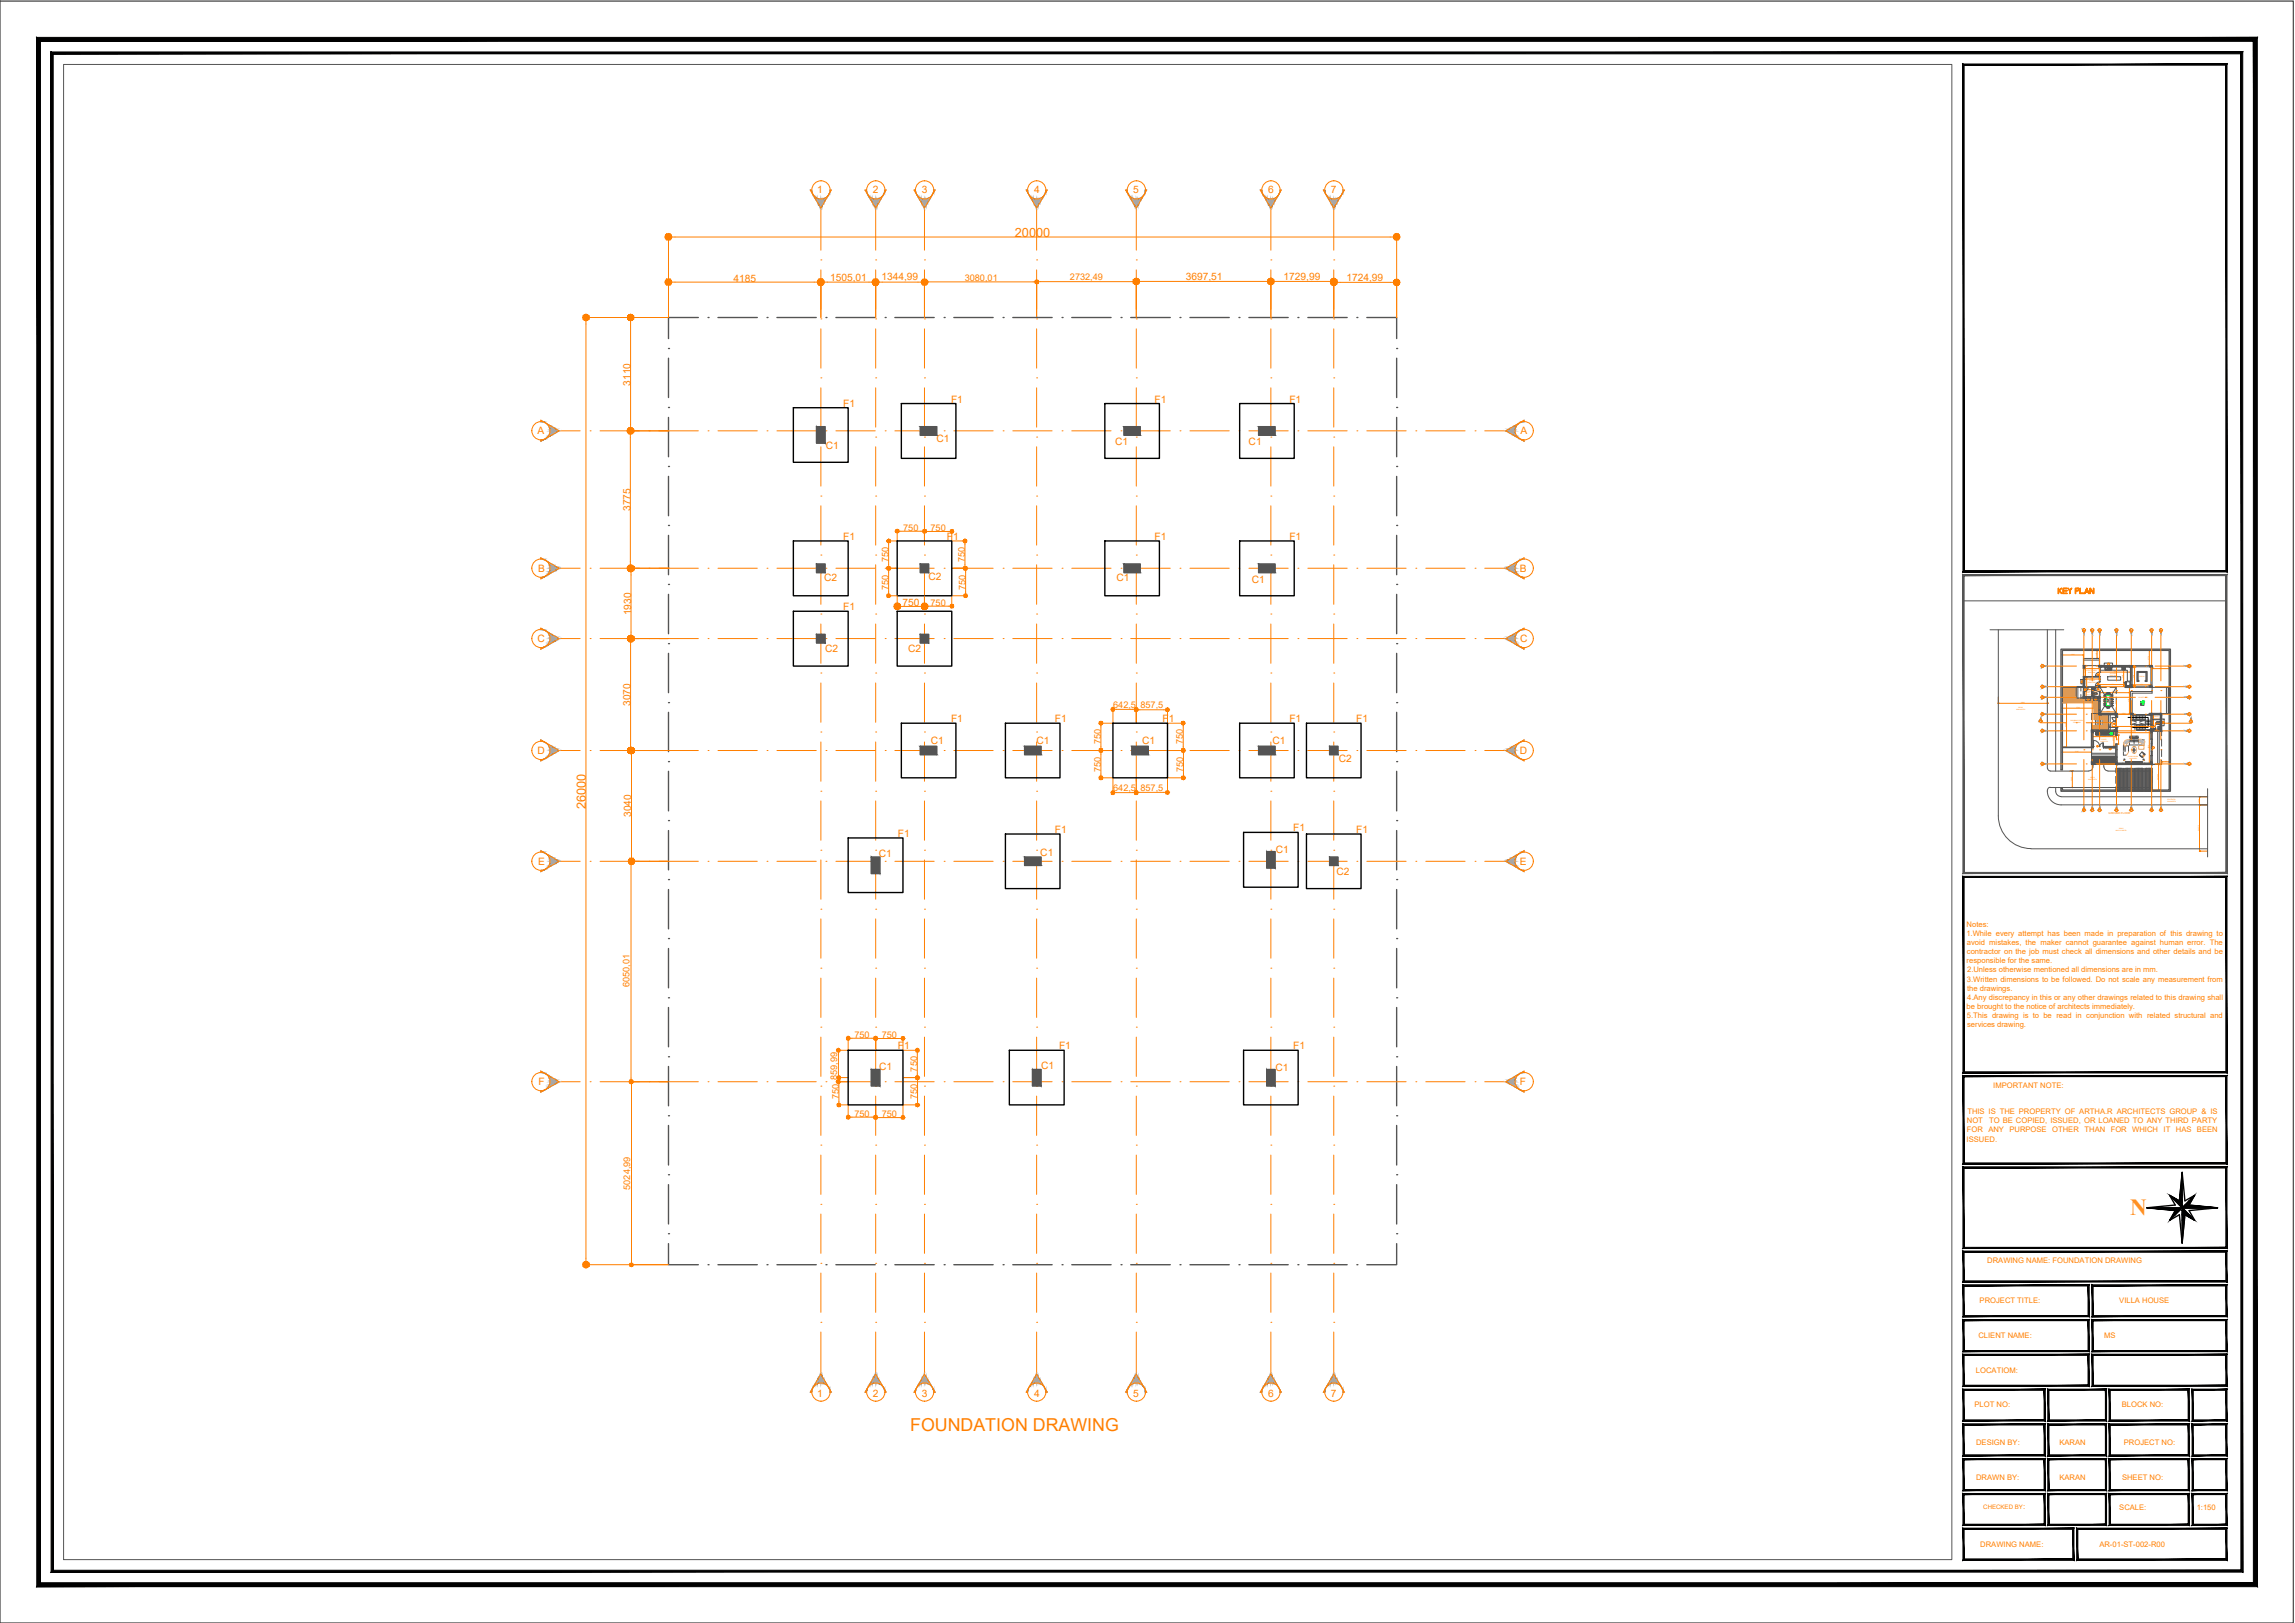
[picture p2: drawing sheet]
<svg xmlns="http://www.w3.org/2000/svg" width="420mm" height="297mm" viewBox="0 0 420 297" stroke-linecap="round" stroke-linejoin="round" font-family="sans-serif">
<defs><g id="words">
<text font-size="4.2" fill="#f8991e" x="390" y="222.3">N</text>
<text font-size="3.3" fill="#ff7f00" x="166.6" y="261.8">FOUNDATION DRAWING</text>
<g font-size="2.3" fill="#ff7f00">
<text x="185.8" y="43.3">20000</text>
<text x="107.3" y="148" transform="rotate(-90 107.3 148)">26000</text>
</g>
<g font-size="1.9" fill="#ff7f00">
<text x="149.6" y="35.2">1</text>
<text x="159.8" y="35.2">2</text>
<text x="168.7" y="35.2">3</text>
<text x="189.3" y="35.2">4</text>
<text x="207.5" y="35.2">5</text>
<text x="232.2" y="35.2">6</text>
<text x="243.7" y="35.2">7</text>
<text x="134.3" y="51.6">4185</text>
<text x="152" y="51.4">1505,01</text>
<text x="161.4" y="51.3">1344,99</text>
<text x="217.1" y="51.3">3697,51</text>
<text x="235" y="51.3">1729,99</text>
<text x="246.5" y="51.4">1724,99</text>
<text x="115.4" y="70.6" transform="rotate(-90 115.4 70.6)">3110</text>
<text x="154.4" y="74.5">F1</text>
<text x="174.1" y="73.7">F1</text>
<text x="211.4" y="73.7">F1</text>
<text x="236.1" y="73.7">F1</text>
<text x="98.4" y="79.5">A</text>
<text x="151.2" y="82.2">C1</text>
<text x="171.4" y="80.8">C1</text>
<text x="204.1" y="81.5">C1</text>
<text x="228.6" y="81.4">C1</text>
<text x="278.4" y="79.5">A</text>
<text x="115.4" y="93.5" transform="rotate(-90 115.4 93.5)">3775</text>
<text x="154.4" y="98.8">F1</text>
<text x="173.4" y="98.8">F1</text>
<text x="211.4" y="98.8">F1</text>
<text x="236.1" y="98.8">F1</text>
<text x="98.5" y="104.7">B</text>
<text x="150.9" y="106.3">C2</text>
<text x="170" y="106.2">C2</text>
<text x="204.4" y="106.2">C1</text>
<text x="229.2" y="106.7">C1</text>
<text x="278.3" y="104.7">B</text>
<text x="115.5" y="112.6" transform="rotate(-90 115.5 112.6)">1930</text>
<text x="154.4" y="111.7">F1</text>
<text x="165.2" y="110.9">750</text>
<text x="98.4" y="117.5">C</text>
<text x="151.1" y="119.2">C2</text>
<text x="166.3" y="119.4">C2</text>
<text x="278.3" y="117.5">C</text>
<text x="115.4" y="129.2" transform="rotate(-90 115.4 129.2)">3070</text>
<text x="98.4" y="138">D</text>
<text x="170.4" y="136.2">C1</text>
<text x="174.1" y="132.2">F1</text>
<text x="189.7" y="136.3">C1</text>
<text x="193.1" y="132.2">F1</text>
<text x="209.1" y="136.1">C1</text>
<text x="212.9" y="132.2">F1</text>
<text x="233" y="136.1">C1</text>
<text x="236.1" y="132.2">F1</text>
<text x="248.3" y="132.2">F1</text>
<text x="278.3" y="138">D</text>
<text x="245.1" y="139.4">C2</text>
<text x="115.6" y="149.5" transform="rotate(-90 115.6 149.5)">3040</text>
<text x="164.4" y="153.2">F1</text>
<text x="193.1" y="152.4">F1</text>
<text x="236.8" y="152.2">F1</text>
<text x="248.3" y="152.4">F1</text>
<text x="98.5" y="158.3">E</text>
<text x="160.9" y="156.9">C1</text>
<text x="190.5" y="156.7">C1</text>
<text x="233.6" y="156">C1</text>
<text x="244.7" y="160.1">C2</text>
<text x="278.3" y="158.3">E</text>
<text x="161" y="195.8">C1</text>
<text x="164.4" y="192.1">F1</text>
<text x="190.6" y="195.7">C1</text>
<text x="193.9" y="192.1">F1</text>
<text x="233.5" y="196">C1</text>
<text x="236.8" y="192.1">F1</text>
<text x="98.6" y="198.6">F</text>
<text x="278.3" y="198.6">F</text>
<text x="149.6" y="255.6">1</text>
<text x="159.8" y="255.6">2</text>
<text x="168.7" y="255.6">3</text>
<text x="189.3" y="255.6">4</text>
<text x="207.5" y="255.6">5</text>
<text x="232.2" y="255.6">6</text>
<text x="243.7" y="255.6">7</text>
</g>
<g font-size="1.7" fill="#ff7f00">
<text x="176.6" y="51.4">3080,01</text>
<text x="195.9" y="51.3">2732,49</text>
<text x="165.4" y="97.2">750</text>
<text x="170.3" y="97.2">750</text>
<text x="162.6" y="107.9" transform="rotate(-90 162.6 107.9)">750</text>
<text x="162.7" y="102.9" transform="rotate(-90 162.7 102.9)">750</text>
<text x="176.7" y="102.9" transform="rotate(-90 176.7 102.9)">750</text>
<text x="176.7" y="107.9" transform="rotate(-90 176.7 107.9)">750</text>
<text x="170.3" y="110.9">750</text>
<text x="203.8" y="129.6">642,5</text>
<text x="208.8" y="129.7">857,5</text>
<text x="201.5" y="136.3" transform="rotate(-90 201.5 136.3)">750</text>
<text x="216.6" y="136.3" transform="rotate(-90 216.6 136.3)">750</text>
<text x="201.5" y="141.3" transform="rotate(-90 201.5 141.3)">750</text>
<text x="216.6" y="141.3" transform="rotate(-90 216.6 141.3)">750</text>
<text x="203.8" y="144.8">642,5</text>
<text x="208.8" y="144.8">857,5</text>
<text x="115.3" y="180.7" transform="rotate(-90 115.3 180.7)">6050,01</text>
<text x="156.4" y="190">750</text>
<text x="161.4" y="190">750</text>
<text x="153.2" y="197.6" transform="rotate(-90 153.2 197.6)">859,99</text>
<text x="167.9" y="196.1" transform="rotate(-90 167.9 196.1)">750</text>
<text x="153.5" y="201.1" transform="rotate(-90 153.5 201.1)">750</text>
<text x="167.9" y="201.1" transform="rotate(-90 167.9 201.1)">750</text>
<text x="156.4" y="204.5">750</text>
<text x="161.4" y="204.5">750</text>
<text x="115.4" y="217.7" transform="rotate(-90 115.4 217.7)">5024,99</text>
</g>
<g font-size="1.4" fill="#ff7f00">
<text x="360" y="171.3">1.While every attempt has been made in preparation of this drawing to</text>
<text x="360" y="169.6">Notes:</text>
<text x="360.1" y="172.9">avoid mistakes, the maker cannot guarantee against human error. The</text>
<text x="360" y="176.3">responsible for the same.</text>
<text x="360.1" y="174.6">contractor on the job must check all dimensions and other details and be</text>
<text x="360.1" y="179.6">3.Written dimensions to be followed. Do not scale any measurement from</text>
<text x="360.1" y="178">2.Unless otherwise mentioned all dimensions are in mm.</text>
<text x="360" y="184.6">be brought to the notice of architects immediately.</text>
<text x="360.1" y="181.3">the drawings.</text>
<text x="360.1" y="183">4.Any discrepancy in this or any other drawings related to this drawing shall</text>
<text x="360.1" y="186.3">5.This drawing is to be read in conjunction with related structural and</text>
<text x="360.1" y="188">services drawing.</text>
<text x="360.2" y="203.9">THIS IS THE PROPERTY OF ARTHA.R ARCHITECTS GROUP &amp; IS</text>
<text x="364.9" y="199.1">IMPORTANT NOTE:</text>
<text x="360" y="208.9">ISSUED.</text>
<text x="360.1" y="205.6">NOT</text>
<text x="360.1" y="207.2">FOR</text>
<text x="364" y="207.2">ANY</text>
<text x="364.2" y="205.6">TO BE COPIED, ISSUED, OR LOANED TO ANY THIRD PARTY</text>
<text x="367.9" y="207.2">PURPOSE</text>
<text x="375.7" y="207.2">OTHER</text>
<text x="381.6" y="207.2">THAN</text>
<text x="386.4" y="207.2">FOR</text>
<text x="390.4" y="207.2">WHICH</text>
<text x="396.1" y="207.2">IT</text>
<text x="398.4" y="207.2">HAS</text>
<text x="402.2" y="207.2">BEEN</text>
<text x="363.8" y="231.1">DRAWING NAME: FOUNDATION DRAWING</text>
<text x="362.4" y="238.5">PROJECT TITLE:</text>
<text x="388" y="238.5">VILLA HOUSE</text>
<text x="362.2" y="244.9">CLIENT NAME:</text>
<text x="385.2" y="244.9">MS</text>
<text x="361.7" y="251.3">LOCATIOM:</text>
<text x="361.5" y="257.5">PLOT NO:</text>
<text x="388.5" y="257.5">BLOCK NO:</text>
<text x="361.8" y="264.4">DESIGN BY:</text>
<text x="377" y="264.4">KARAN</text>
<text x="388.8" y="264.4">PROJECT NO:</text>
<text x="361.8" y="270.9">DRAWN BY:</text>
<text x="377" y="270.9">KARAN</text>
<text x="388.5" y="270.8">SHEET NO:</text>
<text x="370.4" y="276.3">:</text>
<text x="388" y="276.4">SCALE:</text>
<text x="402.2" y="276.4">1:150</text>
<text x="362.5" y="283.2">DRAWING NAME:</text>
<text x="384.3" y="283.2">AR-01-ST-002-R00</text>
</g>
<text font-size="1.1" fill="#ff7f00" x="363.1" y="276.3">CHECKED BY</text>
<text font-size=".5" fill="#ff7f00" x="386" y="149">GROUND FLOOR</text>
<g font-size=".3" fill="#ff7f00">
<text x="379.2" y="119.9">3840</text>
<text x="381.4" y="115.4">1</text>
<text x="382.9" y="115.4">2</text>
<text x="384.3" y="115.4">3</text>
<text x="387.4" y="115.4">4</text>
<text x="390.1" y="115.4">5</text>
<text x="393.8" y="115.4">6</text>
<text x="395.6" y="115.4">7</text>
<text x="373.7" y="122">A</text>
<text x="373.8" y="125.8">B</text>
<text x="381" y="124.9">V1</text>
<text x="381.8" y="123.1" transform="rotate(-90 381.8 123.1)">2000</text>
<text x="382" y="125.1" transform="rotate(-90 382 125.1)">1700</text>
<text x="382" y="122.8">UTILITY AREA</text>
<text x="382.3" y="123.1">2930*2000</text>
<text x="382.3" y="125">2700*1700</text>
<text x="382.5" y="124.7">STORE</text>
<text x="382.6" y="122.4">2930</text>
<text x="382.7" y="124.3">2700</text>
<text x="383.9" y="120.1" transform="rotate(-90 383.9 120.1)">1470</text>
<text x="386.2" y="123.7">5580*3540</text>
<text x="386.3" y="123.4">KITCHEN</text>
<text x="386.5" y="125.3">4580</text>
<text x="387" y="123">5580</text>
<text x="388.8" y="124.1" transform="rotate(-90 388.8 124.1)">3540</text>
<text x="390.8" y="124.1" transform="rotate(-90 390.8 124.1)">3540</text>
<text x="391.7" y="123.9">POOJA</text>
<text x="391.8" y="125.3">3470</text>
<text x="393.5" y="120.7" transform="rotate(-90 393.5 120.7)">2770</text>
<text x="395.3" y="122.4">3110</text>
<text x="400.7" y="125.8">B</text>
<text x="400.8" y="122">A</text>
<text x="369.1" y="130">9000 WIDTH</text>
<text x="369.5" y="129.7">ROAD</text>
<text x="370" y="128.7">9000</text>
<text x="373.7" y="127.7">C</text>
<text x="373.7" y="130.8">D</text>
<text x="378" y="127.7">POOL DECK</text>
<text x="379.1" y="131.9">SWIMMING POOL</text>
<text x="380.2" y="129.6">5790</text>
<text x="381.9" y="127" transform="rotate(-90 381.9 127)">1700</text>
<text x="382" y="126.2">1275</text>
<text x="382.1" y="128">V1</text>
<text x="383.5" y="128">V1</text>
<text x="385.1" y="128.3">DINING AREA</text>
<text x="385.1" y="128.6">5360.59*4770</text>
<text x="385.7" y="130.3">2930</text>
<text x="386.7" y="126.7">5360,59</text>
<text x="388.5" y="130.7">2500</text>
<text x="389.8" y="128.5" transform="rotate(-90 389.8 128.5)">4770</text>
<text x="391.5" y="127.7">COURTYARD</text>
<text x="394" y="131.6">1500*2890</text>
<text x="394.3" y="131.2">TOILET</text>
<text x="400.7" y="127.7">C</text>
<text x="400.7" y="130.8">D</text>
<text x="373.5" y="132.1">X</text>
<text x="373.8" y="133.8">E</text>
<text x="378.3" y="133" transform="rotate(-90 378.3 133)">8060</text>
<text x="379.6" y="132.3">5790*8060</text>
<text x="379.9" y="137.7">5345</text>
<text x="384.6" y="135.7">4195*2770</text>
<text x="384.7" y="135.4">FOYER</text>
<text x="384.9" y="134.8">4195</text>
<text x="386.1" y="137.1">W1</text>
<text x="387" y="135.5" transform="rotate(-90 387 135.5)">2770</text>
<text x="387.9" y="135.7" transform="rotate(-90 387.9 135.7)">1600</text>
<text x="390.4" y="134.1">6200</text>
<text x="393.5" y="137" transform="rotate(-90 393.5 137)">6050</text>
<text x="394.3" y="132.6" transform="rotate(-90 394.3 132.6)">2890</text>
<text x="394.4" y="133.5">1500</text>
<text x="400.7" y="133.8">E</text>
<text x="401" y="132.2">X</text>
<text x="373.8" y="139.9">F</text>
<text x="379.4" y="142.9" transform="rotate(-90 379.4 142.9)">3000</text>
<text x="382.3" y="142.7">3000 WIDTH</text>
<text x="382.7" y="142.4">ROAD</text>
<text x="389.6" y="138.5">LIVING ROOM</text>
<text x="389.9" y="138.8">6200*6050</text>
<text x="395.1" y="142.7" transform="rotate(-90 395.1 142.7)">4679,98</text>
<text x="396.1" y="139.4">1380</text>
<text x="400.7" y="139.9">F</text>
<text x="381.4" y="148.4">1</text>
<text x="382.9" y="148.4">2</text>
<text x="384.3" y="148.4">3</text>
<text x="387.4" y="148.4">4</text>
<text x="390.1" y="148.4">5</text>
<text x="393.8" y="148.4">6</text>
<text x="395.6" y="148.4">7</text>
<text x="396.7" y="146.8">1500 WIDTH</text>
<text x="396.8" y="146.4">FOOTPATH</text>
<text x="402.7" y="146.9" transform="rotate(-90 402.7 146.9)">1500</text>
<text x="387.3" y="152">8443.13 WIDTH</text>
<text x="387.9" y="151.8">ROAD</text>
<text x="402.6" y="152" transform="rotate(-90 402.6 152)">8443,13</text>
</g>
<g font-size=".2" fill="#ff7f00">
<text x="383.9" y="123.5">D4</text>
<text x="384" y="125.3">D4</text>
<text x="385.8" y="121.7">W2</text>
<text x="384" y="126.3">D4</text>
<text x="383.8" y="136.6">D1</text>
<text x="386.9" y="132.6">D1</text>
<text x="394" y="133.2">D4</text>
<text x="394.1" y="136.9">D5</text>
<text x="395.8" y="132.3">V2</text>
</g>
</g></defs>
<!-- layer: S-DIM -->
<g fill="none" stroke="#ff7f00" stroke-width=".18">
<path d="M122.4 51.6v6.5M123.6 51.6h25.5M150.3 51.6v6.5M151.5 51.6h7.6M160.3 51.6v6.5M161.5 51.6h6.6M169.2 51.6v6.5M169.9 51.6h19.2M189.8 51.5v6.6M190.5 51.5h16.8M208 51.5v6.6M232.7 51.5v6.6"/>
<path d="M233.8 51.5h9.2M244.2 51.5v6.6M162.7 99.7v3.7M164.3 97.2v1.8h-1.6M164.9 97.2h3.7M169.2 97.2v1.8M169.9 97.3h3.7M174.2 97.2v1.8M174.3 99h2.4M176.7 99.7v3.7M162.6 104h1.7M162.6 109h1.7v2"/>
<path d="M162.7 104.7v3.7M165.5 111h2.6M169.2 109v2M169.9 110.9h3.7M174.2 109v1.9M174.3 104h2.5M174.3 109h2.5M176.8 104.7v3.7M377.6 119.9v.6M377.7 119.9h3.6M381.4 119.9v.6M383.9 119h.4"/>
<path d="M383.9 119.2v1.2M393.5 119.2v2.5M393.5 119h.5M201.5 137.4h2.2M201.5 132.4h2.2M201.5 133v3.7M201.5 138v3.7M203.8 129.8v2.6M204.4 129.8h2.9M208 129.8v2.6M208.7 129.9h4.4M213.7 137.4h3"/>
<path d="M213.7 129.9v2.5h2.9M216.6 133v3.7M216.7 138v3.7M365.8 127.5v1.2M365.9 128.7h8.8M374.8 127.5v1.2M377.6 136.7h.7M377.6 136.8v.9M377.7 129.6h5.5M377.7 137.7h5.1M378.3 128.6h-.7v1M378.3 128.7v7.9"/>
<path d="M381.4 123.8h.4M381.5 122.4h2.8M381.6 125.7h.4M381.6 127.5h.3M381.7 124.3h2.6M381.7 126.2h1.1M381.8 121.8h-.4v.6M381.8 121.9v1.8M381.9 125.8h-.3v.4M381.9 125.9v1.5M382 123.9h-.4v.4M382 124.1v1.4"/>
<path d="M382.9 125.8v.4M382.9 136.8v.9M383.2 133.8v1M383.2 134.8h4M383.4 128.6v1M383.9 120.5h.4M384.3 121.8v.6M384.3 123.9v.4M384.5 122.7v.3M384.5 125.3v.5M384.5 126.6v.2M384.5 130.3v.3"/>
<path d="M384.6 123h5.4M384.6 125.3h4.4M384.6 130.3h2.7M384.6 126.8h5.2M387 133.8h.3v1M387 136.6h.3M387 134v2.5M387.4 130.3v.3M387.6 130.6v.1M387.6 133.6v.5M387.6 134.6h.3M387.6 136.2h.3"/>
<path d="M387.7 134.1h6M387.7 130.7h2.3M387.9 134.6v1.4M388.8 122h1.3M388.8 125.6h1.3M388.8 122.1v3.4M389.1 125.3v.5M389.8 130.6h.3v.1M389.8 125.8h.3M389.8 125.9v4.6M390.1 122.7v.3M390.3 122h.5"/>
<path d="M390.3 125.3v.3h.5M390.4 125.3h3.3M390.8 122.2v3.2M393.5 133.6h.3v.5M393.5 139.7h.3M393.5 133.7v5.9M393.5 121.8h.5v.6M393.8 125.3v.3M394 133.5v.2h.3M394 130.8h.3M394 139.9h1.2M394.1 122.4h2.9"/>
<path d="M394.1 133.5h1.3M394.3 130.9v2.7M395.5 133.5v.2M395.7 139.4v.5M395.9 139.4h1.1M397.1 121.8v.6M397.1 139.4v.5M115.5 157.6h6.8M115.5 158.3v39M201.5 142.4h2.2M203.8 142.4v2.7M204.4 145.1h2.9"/>
<path d="M208 142.4v2.7M208.7 145h4.4M216.7 142.4h-3v2.6M378.9 141.1h.5M378.9 144.1h.5M379.4 141.2v2.8M394 144.6h1.2M395.2 140v4.5M402.7 147.3h1.5M402.7 155.8h1.5M402.7 145.9v1.3M402.7 147.4v8.3"/>
<path d="M402.7 145.8h1.5M115.5 198h6.8M115.6 198.6v32.2M153.5 198h1.8M153.5 192.9v4.4M153.5 197.2h1.8M153.6 197.9v3.7M155.3 190v2.2h-1.8M156 190h3.6M160.3 190v2.2M161 190.1h3.6M165.3 190.1v2.1h2.7"/>
<path d="M165.3 197.2h2.7M167.9 192.9v3.7M168 197.9v3.7M153.5 202.2h1.8M155.3 202.3v2.2M156 204.5h3.6M160.3 202.3v2.2M161 204.5h3.6M165.3 202.3v2.2M165.3 202.2h2.7M115.6 231.5h6.7"/>
</g>
<!-- layer: 0 -->
<g fill="none" stroke="#ff7f00" stroke-width=".18">
<path d="M107.3 58.7v.6M115.4 58.7v.6M123 43.4h.6M123 51.6h.6M149.1 51.6h.5M150.9 51.6h.6M159.1 51.6h.6M160.9 51.6h.6M168.1 51.6h.6M169.6 51.6h.3M189.1 51.6h.4M190.1 51.5h.4"/>
<path d="M207.3 51.5h.4M208.6 51.5h.6M231.5 51.5h.6M233.3 51.5h.5M243 51.5h.6M244.8 51.7h.6M254.5 43.4h.6M254.5 51.7h.6M115.4 79.4v.6M115.4 77.6v.7M162.7 99.3v.4M164.6 97.2h.3"/>
<path d="M168.6 97.2h.4M169.6 97.3h.3M173.6 97.3h.3M176.7 99.3v.4M115.4 102.8v.6M115.4 117.5v.6M115.5 104.6v.6M115.5 115.7v.6M162.7 103.4v.3M162.7 104.3v.4M162.7 108.4v.3M164.8 111h.7"/>
<path d="M168.1 111h.6M169.6 110.9h.3M173.6 110.9h.3M176.7 103.4v.3M176.8 104.3v.4M176.8 108.4v.3M377.5 119.8l.1 .1M377.6 119.8v.1M377.6 119.9h.1M381.3 119.9h.1M381.4 119.8v.1M381.4 119.8l.1 .1"/>
<path d="M381.4 119.9h.1M383.9 119h.1M383.9 119.1h.1M384 119.1l-.1 .1M393.4 119l.1 .2M393.4 119.1h.1M393.5 119h.1M115.4 136.2v.6M115.6 138v.5M201.5 132.7v.3M201.5 136.7v.3M201.5 137.7v.3"/>
<path d="M204 129.8h.4M207.3 129.8h.4M208.4 129.9h.3M213.1 129.9h.3M216.6 132.7v.3M216.6 136.7v.3M216.7 137.7v.3M365.8 128.7h.1M365.8 128.8h.1M374.8 128.8h.1M374.9 128.7h.1M377.5 129.6h.1"/>
<path d="M377.5 137.6l.1 .1M377.6 129.6h.1M377.6 137.6v.1M377.6 137.7h.1M378.3 128.6h.1M378.3 136.7v.1M378.3 136.6h.1M378.4 128.6v.1M378.4 136.7l-.1 .1M378.4 136.7h-.1M381.4 122.3v.1M381.5 122.4h.1"/>
<path d="M381.6 124.3h.1M381.6 126.2h.1M381.6 126.3h.1M381.6 124.2h.1M381.7 126.3h.1M381.7 126.2h.1M381.7 124.3h-.1M381.8 121.9h.1M381.8 121.8h.1M381.8 123.7v.2M381.8 123.8v.1M381.8 123.8h.1"/>
<path d="M381.9 125.8h.1M381.9 127.5h.1M381.9 125.8v.1M381.9 127.4v.1M382 123.9h.1M382 124h.1M382 125.8h.1M382 127.5h.1M382 125.6v.1M382 124v.1M382 125.5v.1M382.1 125.7h-.1"/>
<path d="M382.1 125.6l-.1 .1M382.8 126.2h.1M382.9 126.3h.1M382.9 126.2h.1M382.9 137.6l-.1 .1M382.9 137.7h.1M382.9 137.6v.1M383.1 134.8h.1M383.1 134.9h.1M383.2 134.8h-.1M383.2 134.8h.1M383.2 129.6h.1"/>
<path d="M383.3 129.6l.1 .1M383.4 129.6h.1M383.4 129.6v.1M383.9 120.4v.2M384 120.5l-.1 .1M384 120.5h-.1M384.3 122.4h.1M384.3 124.3h.1M384.4 124.3h.1M384.4 125.3h.1M384.4 130.3h.1M384.4 130.2l.1 .1"/>
<path d="M384.5 123h.1M384.5 125.3h.1M384.5 130.2v.1M384.5 126.7l-.1 .1M384.5 126.8h-.1M384.5 123h-.1M384.5 126.7v.1M384.6 123h.1M384.6 125.3h.1M384.6 130.3h.1M384.6 126.8h.1M387 133.8h.1"/>
<path d="M387 133.9h.1M387 136.6h.1M387 133.8v.2M387 136.5v.1M387.1 133.8v.1M387.1 136.6l-.1 .1M387.2 134.8h.2M387.3 134.9h.1M387.3 130.3h.2M387.3 134.8h.1M387.4 130.3h.1M387.4 134.8h-.1"/>
<path d="M387.4 130.2v.1M387.5 130.2l-.1 .1M387.5 130.7l.1 .1M387.5 134.1h.2M387.5 130.7h.1M387.6 134.1h.1M387.6 130.7v.1M387.6 134.1h-.1M387.6 130.7h.1M387.8 134.5v.1M387.8 136.1v.1M387.9 134.5h.1"/>
<path d="M387.9 134.5v.1M387.9 136.1v.1M387.9 134.6h.1M387.9 136v.1M387.9 136.2h.1M388.7 125.5v.1M388.8 122h.1M388.8 125.5h.1M388.8 125.5v.1M388.8 122.1h.1M388.8 125.6h.1M389 125.3h.1"/>
<path d="M389.1 125.3h.1M389.8 130.6h.1M389.8 125.8h.1M389.8 126.7v.1M389.8 130.5h.1M389.8 125.8v.1M389.8 126.8h.1M389.9 130.6h.1M389.9 125.8h.1M389.9 126.7l-.1 .1M390 123h.1M390 130.7h.1"/>
<path d="M390 130.7l.1 .1M390.1 123h-.1M390.1 123h.1M390.3 125.3v.1M390.3 125.3h.1M390.4 125.3l-.1 .1M390.4 125.3h.1M390.8 122.1v.1M390.8 125.4v.1M393.4 133.7h.1M393.4 121.8h.1M393.5 133.6h-.1"/>
<path d="M393.5 133.6h.1M393.5 139.6l-.1 .1M393.5 121.8h.1M393.5 121.7h.1M393.5 139.7h.1M393.5 139.6v.1M393.7 125.3h.1M393.7 134.1h.1M393.7 125.4h.1M393.8 134.1h.1M394 133.5h.1M394 122.4h.1"/>
<path d="M394 122.3v.1M394 122.3h.1M394.1 122.4h-.1M394.1 133.5h-.1M394.2 133.7h.1M394.3 130.8h-.1M394.3 133.7v.1M394.3 130.9h.1M394.3 133.6v.2M394.3 130.8h.1M395.1 139.9h.1M395.2 139.9h.1"/>
<path d="M395.2 139.9v.1M395.4 133.5h.1M395.6 133.5h-.1M395.7 139.5h.1M395.8 139.4h.1M395.8 139.4h-.1h.2M397 122.4h.2M397.1 122.4h.1M397.1 139.5h.1M397.1 139.4h.1M397.1 122.3v.1M397.1 139.4h-.1"/>
<path d="M397.2 122.3l-.1 .1M115.5 158v.3M115.6 156.4v.6M201.5 141.7v.3M204 145.1h.4M207.3 145.1h.4M208.4 145h.3M213.1 145h.3M216.7 141.7v.3M379.3 141.1h.1M379.3 144.1h.1M379.4 141.1h.1"/>
<path d="M379.4 141.1v.1M379.4 144.1h.1M379.4 144h.1M379.4 144.2h.1M395.1 144.6h.1M395.2 144.5v.1M402.6 155.8h.1M402.6 145.8v.1M402.6 147.3h.1M402.7 147.3h.1M402.7 155.8h.1M402.7 155.7h.1"/>
<path d="M402.7 145.9h.1M402.7 145.8h.1M402.7 147.2l-.1 .1M402.7 147.4h.1M115.5 197.3v.3M115.6 198.3v.3M153.5 192.6v.3M153.5 197.3v.3M153.6 197.6v.3M155.6 190h.4M159.6 190h.4M160.6 190.1h.4"/>
<path d="M164.6 190.1h.4M167.9 192.6v.3M167.9 196.6v.3M168 197.6v.3M153.6 201.6v.3M155.6 204.5h.4M159.6 204.5h.4M160.6 204.5h.4M164.6 204.5h.4M168 201.6v.3M107.3 230.3v.6M115.6 230.8v.3"/>
</g>
<!-- layer: Level -->
<g fill="none" stroke="#545454" stroke-width=".18">
<path d="M380.1 125.8h1.3v1.9h-1.3zM380.4 125.8v1.9M381.4 121.8v-1.3h2.9v1.3M381.4 120.8h2.9M382.9 136.8v1.7h4.4M382.9 137.9h4.4M382.9 138.2h4.4M383.6 131.7v1M383.9 131.7v1M384.3 121.8h-2.9v2M384.3 131.7v1M384.5 122h5.6v2.7h-.6v-2h-5z"/>
<path d="M384.6 131.7v1M384.9 131.7v1M385.9 123.9h2.3v.6h-2.3zM386 130.8v2.8M386.3 130.8v2.8M387.3 131.3v1.8M390.3 121.8h3.7v4h-3.7M390.3 122h3.5v3.6h-3.5M391.9 128.4h.6v.7h-.6zM392 128.5h.4v.5h-.4zM394 126.6h-3.9v4M394 135.3v3"/>
<path d="M395 133.8v6.1M395.3 133.8v6.1h-1.3M395.7 130.6h1.4M397.1 125.8h-3.1v1.1h-3.6v3.7"/>
</g>
<!-- layer: Furniture -->
<g fill="none" stroke="#545454" stroke-width=".18">
<path d="M383.6 134h.1M383.6 134.1h.1M383.6 134.1h1.3M383.6 134.2h.1M383.6 134.3h.1M383.6 134.3h1.3M383.6 134.4h.1M383.6 133.9h.3M383.6 134h.3M383.6 134.1h.3M383.6 134.2h.3M383.6 134v.4h.3"/>
<path d="M383.7 134.5h.1M383.7 134.4l.1 .1M383.7 133.9h.2M383.7 134.1h.2M383.7 134.2h.2M383.7 134.3h.2M383.7 134.4h.2M383.7 134.5h1.2M383.7 133.8h3.1M383.8 134.5h3M383.8 133.8l-.1 .1 .2 .1M383.9 133.9h.1"/>
<path d="M383.9 134h.1M383.9 134.1h.1M383.9 134.2h.1M383.9 134.3h.1M383.9 134.4h.1M384 133.8h.1M384 133.9h.1M384 134h.1M384 134.1h.1M384 134.2h.1M384 134.3h.1M384 134.4h.1"/>
<path d="M384 134.5h.1M384 133.9h.2M384 134h.2M384 134.1h.2M384 134.2h.2M384 134.4h.2M384 133.9h.3M384 134h.3M384 134.1h.3M384 134.2h.3M384 134.3h.3M384 134.4h.3"/>
<path d="M384.3 133.8h.1M384.3 133.9h.3M384.3 134h.3M384.3 134.1h.3M384.3 134.2h.3M384.3 134.4h.3M384.3 133.9h.1M384.3 134h.1M384.3 134.1h.1M384.3 134.2h.1M384.3 134.3h.1M384.3 134.4h.1"/>
<path d="M384.3 134.5h.1M384.3 134.3h.3M384.6 133.9h.1M384.6 134h.1M384.6 134.1h.1M384.6 134.2h.1M384.6 134.3h.1M384.6 134.4h.1M384.6 133.8h.1M384.6 134.5h.1M384.7 133.9h.2M384.7 134h.2"/>
<path d="M384.7 134.1h.2M384.7 134.2h.2M384.7 134.4h.2M384.7 134.3h.2M384.9 133.9h.1M384.9 134h.1M384.9 134.1h.1M384.9 134.1h1.4M384.9 134.2h.1M384.9 134.3h.1M384.9 134.4h1.4M384.9 134.4h.1"/>
<path d="M384.9 134.5h1.7M384.9 133.8h.1M384.9 134.5h.1M385 133.9h.2M385 134h.2M385 134.1h.2M385 134.2h.2M385 134.4h.2M385 134.3h.2M385.2 133.8h.1M385.2 133.9h.1M385.2 134h.1"/>
<path d="M385.2 134.1h.1M385.2 134.2h.1M385.2 134.4h.1M385.2 128h.1M385.2 127.2h.1M385.2 127.3h.1M385.2 127.6h.1M385.2 127.7h.1M385.2 129.1h.1M385.2 129.2h.1M385.2 128.7h.1M385.2 128.8h.1"/>
<path d="M385.2 128.4h.1M385.2 128.3h.1M385.2 128.5h.1M385.2 127.3v.3M385.2 128v.3M385.2 128.8v.3M385.2 127.2v.5M385.2 128v.4M385.2 128.7v.4M385.3 128h.1M385.3 127.2h.1M385.3 133.9h.1"/>
<path d="M385.3 134h.1M385.3 134.1h.1M385.3 134.2h.1M385.3 134.3h.1M385.3 134.4h.1M385.3 134.5h.1M385.3 127.7h.1M385.3 129.2h.1M385.3 128.7h.1M385.3 128.4h.1M385.3 128.4l.1 .1M385.3 128v.4"/>
<path d="M385.3 127.2v.5M385.3 128.7v.4M385.3 133.9h.2M385.3 134h.2M385.3 134.1h.2M385.3 134.2h.2M385.3 134.3h.2M385.3 134.4h.2M385.4 133.9h.2M385.4 134h.2M385.4 134.1h.2M385.4 134.2h.2"/>
<path d="M385.4 134.4h.2M385.4 122h1.2v.6h-1.2zM385.4 127h1.1v2.4h-1.1zM385.4 122.1v.4M385.4 128.7h-.1M385.4 127.1h1.1v2.2h-1.1zM385.5 122.1h1.1M385.5 122.6h1M385.5 122.1v.4M385.5 122l1 .1M385.5 122.2h.2M385.6 133.9h.1"/>
<path d="M385.6 134h.1M385.6 134.1h.1M385.6 134.2h.1M385.6 134.3h.1M385.6 134.4h.1M385.6 122.1a.21 .21 0 0 0-.1 .3 .21 .21 0 0 0 .3 .1v-.1M385.6 133.8h.1M385.6 134.5h.1M385.6 127.2h.7v1.9h-.7zM385.7 133.9h.2M385.7 134h.2M385.7 134.1h.2"/>
<path d="M385.7 134.2h.2M385.7 134.4h.2M385.7 122.3h.1M385.7 126.8v.1M385.7 129.4v.2M385.7 134.3h.2M385.7 126.9v.1M385.7 126.8l.5 .1M385.7 122.1l.1 .1M385.7 126.9h.1M385.7 126.8h.1M385.7 129.5h.1"/>
<path d="M385.7 129.6h.1M385.7 126.9h.5M385.7 129.5h.5M385.8 126.9h.3M385.8 126.9h.1M385.8 129.5h.1M385.8 129.6h.1M385.8 129.5h.3M385.8 122.2v.2M385.9 122.3h.1M385.9 133.8h.1M385.9 133.9h.1"/>
<path d="M385.9 134h.1M385.9 134.1h.1M385.9 134.2h.1M385.9 134.4h.1M385.9 122.1l-.1 .1M385.9 122.2h.2M386 133.9h.1M386 134h.1M386 134.1h.1M386 134.2h.1M386 134.3h.1M386 134.4h.1"/>
<path d="M386 134.5h.1M386 133.9h.2M386 134h.2M386 134.1h.2M386 134.2h.3M386 134.3h.2M386 134.4h.2M386 134.2h.2M386.1 122.1a.22 .22 0 0 1 .1 .4 .22 .22 0 0 1-.4-.1M386.1 126.9h.1M386.1 129.6h.1M386.2 122.3h.3h-.3"/>
<path d="M386.2 122.2h.3h-.3M386.2 126.9h.1M386.2 129.5h.1M386.2 122.4h.3M386.2 122.3h.3M386.2 122.2h.3M386.2 129.4v.2h-.5M386.2 126.9v.1M386.2 133.9h.1M386.2 134h.1M386.2 134.1h.1M386.2 134.3h.1"/>
<path d="M386.2 134.4h.1M386.3 133.8h.1M386.3 133.9h.1M386.3 134h.1M386.3 134.1h.1M386.3 134.2h.1M386.3 134.3h.1M386.3 134.4h.1M386.3 134.5h.1M386.3 133.9h.2M386.3 134.4h.2M386.4 133.9h.1"/>
<path d="M386.4 134h.1M386.4 134.4h.1M386.5 122.5h-.3M386.5 128.7h.2M386.5 127.2h.2M386.5 129.2h.2M386.5 127.7h.2M386.5 128h.2M386.5 122l.1 .6h-1.1M386.5 133.9h.1M386.5 134h.1M386.5 134.4h.1"/>
<path d="M386.5 122.2v.3M386.6 122.5l-1.1 .1M386.6 133.8h.1M386.6 133.9h.1M386.6 134h.1M386.6 134.4h.1M386.6 134.5h.1M386.6 134.1h.1M386.6 133.9h.2M386.6 134h.2M386.6 134.5h.2M386.7 128.7v.4"/>
<path d="M386.7 127.2v.5M386.7 128v.4M386.7 134.1h.1M386.7 128.7h.1M386.7 128.8h.1M386.7 129.1h.1M386.7 129.2h.1M386.7 127.7h.1M386.7 127.6h.1M386.7 128.4h.1M386.7 128h.1M386.7 128.5h.1"/>
<path d="M386.7 127.2h.1M386.7 133.9h.1M386.7 134h.1M386.7 134.3h.1M386.7 134.4h.1M386.7 128.4l-.2 .1M386.7 127.3v.3M386.7 128v.3M386.7 128.8v.3M386.7 134.2h.1M386.7 128.3h.1M386.7 127.3h.1"/>
<path d="M386.8 134.2h.1M386.8 133.8l.1 .1M386.8 134h.1M386.8 134.1h.1M386.8 134.3h.1M386.8 134.4h.1M386.8 134.3l-.2 .1M386.8 134v.4h-.2M386.9 134.4l-.1 .1M388.5 122.5h.5M388.5 122h.5v.5h-.5zM388.5 122.4h.1"/>
<path d="M388.5 122.2h.1M388.6 122.2h.1zM388.6 122.4l.1 .1zM388.7 122.5h.1M388.6 122.4h.1M388.6 122.2h.1M388.7 122.1l-.1 .1zM388.7 122.2l.1 .1zM388.8 139.1l.1-.2 .1 .1v.2M388.8 122.5h.1M388.8 136.5l-.1 1.7h.6M388.8 139.2h.1"/>
<path d="M388.9 122.2h.1M388.9 122.1v.1zM388.9 122.2h.1zM388.9 122.5h.1M388.9 122.3h.1M388.9 122.4l.1 .1zM388.9 136.6v.9M388.9 124.9l.3 .6M389 122.2h.1M389 122.4h.1M389.1 136.6v.9h-.4M389.2 139.4v.3v-.3h3v.3h-3h3v-.3z"/>
<path d="M389.2 124.8h.1M389.2 139.6h3M389.2 125.5v-.7h.8v.7M389.2 125.4v.1M389.2 136.5h.5v1M389.2 124.8l-.3 .1M389.3 125.5h.1M389.3 125.4l-.1-.6 .1 .7M389.3 124.8h.1M389.3 124.8v.6M389.8 135.7h1.7M389.8 135.5h1.7"/>
<path d="M389.9 134.9h.3zM389.9 135.5v.2M389.9 134.7h1.5v.5h-1.5zM390 124.8v.7h-.8M390 125.3h.1M390 125.2v.1M390.2 134.7l.1 .4zM390.3 134.9h.7M390.4 137.2v.2M390.4 137.3h.5M390.7 135.5v.2M390.7 136.9v.8"/>
<path d="M390.7 135.4v.7M390.9 137.2v.2M391 134.7l.1 .4zM391.1 134.9h.4zM391.5 135.5v.2M391.5 136v-.6h-1.7v.9h2.7M392.1 128.8h.1zM392.2 137.7l-.5 .5M392.2 128.8h-.2h.2M392.2 135.4h.4M392.3 138.5l-.6-.3 .6 .4M392.6 139.2h-.1"/>
<path d="M392.6 139.1l-.1-.2-.2 .1 .1 .2M392.7 138.1l-.5-.5 .4 .6"/>
<circle cx="386.5" cy="134.2" r=".19"/>
<circle cx="388.6" cy="122.4" r=".09"/>
<circle cx="388.6" cy="122.2" r=".1"/>
<circle cx="388.9" cy="122.2" r=".09"/>
<circle cx="388.9" cy="122.4" r=".09"/>
</g>
<!-- layer: Hidden -->
<g fill="none" stroke="#545454" stroke-width=".18">
<path d="M381 124.4h.4v.8h-.4zM381 127.1v.6h.4v-.6M381 126.5v-.7h.4v.7M381.9 127.7h.8v.5h-.8zM382.9 138.8h4.4v.3h-4.4zM382.9 138.7v1.2h1.1M382.9 132.3v1.1M382.9 136.8v1.3M383.2 139.3h4.1v.3h-4.1zM383.2 127.7h.8v.5h-.8zM384.3 130.6h-1.4v1.1M384.5 125.8h1.2"/>
<path d="M384.6 139.9h1.3M385.2 121.4h1.6v.4h-1.6zM386.3 125.8h1.1v1.1M386.5 139.9h1.1M387.4 127.6v1.2M387.4 129.5v1.1M391.1 131.8h-1v.8h1M391.8 131.8h1v.8h-1M395.7 139.1v.8h-1.7M395.7 131.6h.5v1.2h-.5zM395.7 133.8v.8M395.7 135.3v1.3"/>
<path d="M395.7 137.2v1.3M396.6 125.8h.5h-.1v4.8h.1v-4.8v4.8h-.5zM387.3 144v.8h1.2M387.3 142.1v1.3M387.5 140.6v4.2M387.7 140.6v4.2M387.8 140.6v4.2M388 140.6v4.2M388.2 140.6v4.2M388.3 140.6v4.2M388.5 140.6h-1.2v.9M388.5 140.6v4.2"/>
<path d="M388.7 140.6v4.2M388.8 140.6v4.2M389 140.6v4.2M389.1 144.8h1.3M389.1 140.6h1.3M389.3 140.6v4.2M389.5 140.6v4.2M389.8 140.6v4.2M390 140.6v4.2M390.2 140.6v4.2M390.3 140.6v4.2M390.5 140.6v4.2"/>
<path d="M390.7 140.6v4.2M390.8 140.6v4.2M391 140.6h1.3v4.2h-1.3zM391 140.6v4.2M391.2 140.6v4.2M391.3 140.6v4.2M391.5 140.6v4.2M391.8 140.6v4.2M392 140.6v4.2M392.5 140.6v4.2M392.8 140.6v4.2M392.9 140.6h1.1v4.2"/>
<path d="M393 140.6v4.2M393.2 140.6v4.2M393.3 140.6v4.2M393.5 140.6v4.2M393.7 140.6v4.2M393.8 140.6v4.2M394 144v.8h-1.1"/>
</g>
<!-- layer: Swiming Deck -->
<g fill="none" stroke="#dda56e" stroke-width=".18">
<path d="M377.6 128.6h5.8v3.1h1.7v1h-2.2v.9M377.6 125.8h2.5M377.6 125.9h2.5M377.6 126h2.5M377.6 126.1h2.5M377.6 126.2h2.5M377.6 126.3h2.5M377.6 126.4h2.5M377.6 126.5h2.5M377.6 126.6h2.5M377.6 126.7h2.5M377.6 126.8h2.5"/>
<path d="M377.6 126.9h2.5M377.6 127h2.5M377.6 127.1h2.5M377.6 127.2h2.5M377.6 127.3h2.5M377.6 127.4h2.5M377.6 127.5h2.5M377.6 127.6h2.5M377.6 127.7h2.5M377.6 127.8h6.7M377.6 127.9h6.7M377.6 128h6.7"/>
<path d="M377.6 128.1h6.7M377.6 128.2h6.7M377.6 128.3h6.7M377.6 128.4h6.7M377.6 128.5h6.7M377.6 128.6h6.7M382.9 132.8h3.1M382.9 132.9h3.1M382.9 133h3.1M382.9 133.1h3.1M382.9 133.2h3.1M382.9 133.3h3.1"/>
<path d="M382.9 133.4h3.1M382.9 133.5h3.1M382.9 133.6h3.1M383.4 128.7h.9M383.4 128.8h.9M383.4 128.9h.9M383.4 129h.9M383.4 129.1h.9M383.4 129.2h.9M383.4 129.3h.9M383.4 129.4h.9M383.4 129.5h.9"/>
<path d="M383.4 129.6h.9M383.4 129.7h.9M383.4 129.8h.9M383.4 129.9h.9M383.4 130h.9M383.4 130.1h.9M383.4 130.2h.9M383.4 130.3h.9M383.4 130.4h.9M383.4 130.5h.9M383.4 130.6h.9M383.4 130.7h.9"/>
<path d="M383.4 130.8h.9M383.4 130.8h2.6M383.4 130.9h2.6M383.4 131h2.6M383.4 131.1h2.6M383.4 131.2h2.6M383.4 131.3h2.6M383.4 131.4h2.6M383.4 131.5h2.6M383.4 131.6h2.6M385.1 131.7h.9M385.1 131.8h.9"/>
<path d="M385.1 131.9h.9M385.1 132h.9M385.1 132.1h.9M385.1 132.2h.9M385.1 132.3h.9M385.1 132.4h.9M385.1 132.5h.9M385.1 132.6h.9M385.1 132.7h.9"/>
</g>
<!-- layer: 150mm Wall -->
<path d="M11.6 11.8h345.7v273.6h-345.7zM377.6 125.7h3.8v.1h-3.8zM377.6 136.7h5.3v.1h-5.3zM381.6 123.8h2.9v1h-.2v-.9h-2.7M381.6 125.8h2.7M381.6 125.7h2.7M382.9 125.8v1.7M383.1 125.8v1.7M384.3 122v1h.2v-1M384.3 127.5v-.9h.2v.9M394 133.8h1.5M394 133.7h1.5" fill="none" stroke="#545454" stroke-width=".18"/>
<!-- layer: Hatch -->
<g fill="none" stroke="#545454" stroke-width=".18">
<path d="M382.9 138.5h.1M382.9 138.6h.1M382.9 138.7h.1M382.9 139.1h.1M382.9 139.2h.1M382.9 139.3h.1M382.9 139.4h.1M382.9 139.5h.1M382.9 138.9h.1M382.9 138.8l.1 .1M383 138.5h.1M383 138.6h.1"/>
<path d="M383 138.7h.1M383 139.1h.1M383 139.2h.1M383 139.3h.1M383 139.4h.1M383 139.5h.1M383 139.1v.1M383 139.4v.1M383 138.9l.4-.1v.1M383 138.9l.1 .1M383.1 139.1h.1M383.1 138.5h.1"/>
<path d="M383.1 138.6h.1M383.1 138.7h.1M383.1 139.2h.1M383.1 139.3h.1M383.1 139.4h.1M383.1 139.5h.1M383.1 138.9l.3 .1M383.1 138.7v.5M383.1 139.4v.1M383.1 138.8h.1M383.1 139v.2M383.1 138.8l.3 .3"/>
<path d="M383.2 139.5h.1M383.2 139.6h.1M383.2 139.7h.1M383.2 139.8h.1M383.2 139.9h.1M383.2 139.4h.1M383.2 139.4v.1M383.2 139.4h.2M383.2 139.1l-.1 .1M383.2 139.4l.1 .1M383.2 139.1h.1M383.2 139h.1"/>
<path d="M383.2 138.5h.1M383.2 138.6h.1M383.2 138.7h.1M383.2 139.2h.1M383.2 139.3h.1M383.2 139l-.1 .2M383.2 139.5v.1M383.2 139.8v.1M383.3 138.5h.1M383.3 138.6h.1M383.3 138.7h.1M383.3 139.1h.1"/>
<path d="M383.3 139.2h.1M383.3 139.3h.1M383.3 139.7h.1M383.3 139.8h.1M383.3 139.9h.1M383.3 139h-.1M383.3 138.8l.1 .4M383.3 139.1v.1M383.3 139.8v.1M383.3 138.8h.1M383.3 139.6h.1M383.3 138.8l-.1 .2"/>
<path d="M383.3 138.8l.1 .1M383.3 139.5v.1M383.3 139.3v.1M383.4 139.1h.1M383.4 139.6h.1M383.4 138.5h.1M383.4 138.6h.1M383.4 138.7h.1M383.4 139.2h.1M383.4 139.3h.1M383.4 139.7h.1M383.4 139.8h.1"/>
<path d="M383.4 139.9h.1M383.4 139.4v.2h.2M383.4 139.8v.1M383.4 139v.1M383.4 138.9l.2 .1M383.4 139.4h.3M383.4 138.8h.1M383.4 139.3l.1 .1M383.5 138.8h.1M383.5 139.6h.1M383.5 138.5h.1M383.5 138.6h.1"/>
<path d="M383.5 138.7h.1M383.5 139.1h.1M383.5 139.2h.1M383.5 139.3h.1M383.5 139.7h.1M383.5 139.8h.1M383.5 139.9h.1M383.5 138.8v.1h.5M383.5 139.4l-.2 .1M383.5 139.1v.1M383.5 139.4h.1M383.5 139.8v.1"/>
<path d="M383.5 139.3v.1M383.5 139.8l.1 .1M383.5 139.1h.2M383.6 138.5h.1M383.6 138.6h.1M383.6 138.7h.1M383.6 139.1h.1M383.6 139.2h.1M383.6 139.3h.1M383.6 139.7h.1M383.6 139.8h.1M383.6 139.9h.1"/>
<path d="M383.6 139.4v.1M383.6 139.1v.1M383.6 139.8v.1M383.6 139.5h.1M383.6 138.9l.1 .2v-.1M383.6 138.8v.3M383.6 139.3v.3M383.6 139.6h.1M383.7 139.1h.1M383.7 139.5h.1M383.7 138.5h.1M383.7 138.6h.1"/>
<path d="M383.7 138.7h.1M383.7 139.2h.1M383.7 139.3h.1M383.7 139.7h.1M383.7 139.8h.1M383.7 139.9h.1M383.7 139.5h.2M383.7 138.7l.1 .3M383.7 139v.2M383.7 139.8v.1M383.7 139.5l-.1 .1M383.7 139.6h.1"/>
<path d="M383.7 139.4h.2M383.7 139.4l.1 .1M383.7 138.8l.1 .2M383.7 139.4l.2 .1M383.8 139.1h.1M383.8 139h.1M383.8 139.5h.1M383.8 138.5h.1M383.8 138.6h.1M383.8 138.7h.1M383.8 139.2h.1M383.8 139.3h.1"/>
<path d="M383.8 139.7h.1M383.8 139.8h.1M383.8 139.9h.1M383.8 139.5v.1l.1-.1M383.8 139v.2M383.8 139.8v.1M383.8 139l.2 .2M383.8 138.8l.1 .2h-.2M383.8 139.1v.1M383.9 138.8h.1M383.9 139.1h.1M383.9 139.9h.1"/>
<path d="M383.9 139.8h.1M383.9 139.7h.1M383.9 138.6h.1M383.9 138.5h.1M383.9 139.3h.1M383.9 139.2h.1M383.9 138.8h-.1M383.9 138.7h.1M383.9 139.3v.1M383.9 139.8l.1 .1M383.9 138.8v.1M383.9 139.4v.1"/>
<path d="M383.9 139.6h.1M383.9 139.5l.1 .1 .4-.1M383.9 139.5h.1M383.9 138.9v.3M383.9 139.1v.1M384 138.8h.1M384 138.9h.1M384 139.4h.1M384 138.5h.1M384 138.6h.1M384 138.7h.1M384 139.1h.1"/>
<path d="M384 139.2h.1M384 139.3h.1M384 139.7h.1M384 139.8h.1M384 139.9h.1M384 139.3v.1M384 139.8v.1M384 138.9h-.1M384 139.6h.1M384 139.4l-.1 .1M384 138.8l.2 .4M384 139.1v.1"/>
<path d="M384.1 139.4l.1 .1-.1 .1M384.1 139.1h.1M384.1 139.6h.1M384.1 138.5h.1M384.1 138.6h.1M384.1 138.7h.1M384.1 139.2h.1M384.1 139.3h.1M384.1 139.7h.1M384.1 139.8h.1M384.1 139.9h.1M384.1 138.8l.4 .1"/>
<path d="M384.1 139.3l-.2 .1M384.1 139.1v.1M384.1 139.8v.1M384.2 138.8h.1M384.2 139.4h.1M384.2 138.8v.3M384.2 139.4l.1 .2M384.2 138.8l-.3 .1M384.2 139l-.1 .1M384.2 138.8l.1 .1M384.2 139.1h.1M384.2 138.5h.1"/>
<path d="M384.2 138.6h.1M384.2 138.7h.1M384.2 139.2h.1M384.2 139.3h.1M384.2 139.7h.1M384.2 139.8h.1M384.2 139.9h.1M384.2 139.8v.1M384.3 139.6h.1M384.3 139.1h.1M384.3 139.9h.1M384.3 139.8h.1"/>
<path d="M384.3 139.7h.1M384.3 138.6h.1M384.3 138.5h.1M384.3 139.3h.1M384.3 139.2h.1M384.3 139.4v.2h.4M384.3 138.9v.2M384.3 139.4l.1-.1v.2M384.3 139.4l.1 .1M384.3 138.7h.1M384.3 138.8v.1M384.3 139.1v.1"/>
<path d="M384.3 139.8l.1 .1M384.3 139l.2 .1M384.3 139.8v.1M384.4 139.5v.1M384.4 138.8l.1 .1M384.4 138.8h.1M384.4 139.1h.1M384.4 138.5h.1M384.4 138.6h.1M384.4 138.7h.1M384.4 139.2h.1M384.4 139.3h.1"/>
<path d="M384.4 139.7h.1M384.4 139.8h.1M384.4 139.9h.1M384.4 138.9h-.2M384.4 138.8h-.1M384.4 139.3l.4 .2M384.4 139.1v.1M384.4 139.8v.1M384.5 139.6h.1M384.5 139.5v.1l.2-.1M384.5 138.9l-.1 .1M384.5 138.8h.1"/>
<path d="M384.5 138.9h.1M384.5 139.4h.1M384.5 138.5h.1M384.5 138.6h.1M384.5 138.7h.1M384.5 139.1h.1M384.5 139.2h.1M384.5 139.3h.1M384.5 139.7h.1M384.5 139.8h.1M384.5 139.9h.1M384.5 139.4l-.1 .1"/>
<path d="M384.5 139.1v.1M384.5 139.3v.1M384.5 139.8v.1M384.6 138.8h.1M384.6 138.8v.1M384.6 139.3v.1M384.6 138.5h.1M384.6 138.6h.1M384.6 138.7h.1M384.6 139.1h.1M384.6 139.2h.1M384.6 139.3h.1"/>
<path d="M384.6 139.7h.1M384.6 139.8h.1M384.6 139.9h.1M384.6 139.1v.1M384.6 139.8v.1M384.6 138.9h.5M384.6 139.4l.1 .1M384.6 138.9l.2 .2M384.6 138.5h.2M384.6 138.6h.2M384.6 138.7h.2M384.6 139.1h.2"/>
<path d="M384.6 139.2h.2M384.6 139.3h.2M384.6 139.7h.2M384.6 139.8h.2M384.6 139.8l.2 .1M384.7 139.1h.1M384.7 139.6h.1M384.7 138.8l.1 .2h.2l-.1-.2M384.7 139.3l.1 .3M384.7 139.1v-.1v.2M384.7 139.1l-.1 .1M384.7 138.5h.1"/>
<path d="M384.7 138.6h.1M384.7 138.7h.1M384.7 139.2h.1M384.7 139.3h.1M384.7 139.7h.1M384.7 139.8h.1M384.7 139.9h.1M384.7 139.5h.2M384.7 138.8h.1M384.7 139.5l.1 .1M384.7 139.8v.1M384.7 139l.1 .1"/>
<path d="M384.7 138.8l.1 .2M384.8 139.6h.1M384.8 139.1l-.2 .1M384.8 139.1h.1M384.8 139h.1M384.8 139.5h.1M384.8 138.5h.1M384.8 138.6h.1M384.8 138.7h.1M384.8 139.2h.1M384.8 139.3h.1M384.8 139.7h.1"/>
<path d="M384.8 139.8h.1M384.8 139.9h.1M384.8 139.5l.1 .1M384.8 138.8l.1 .2M384.8 139v.2M384.8 139.8v.1M384.9 139l.1 .1M384.9 138.5h.1M384.9 138.6h.1M384.9 138.7h.1M384.9 139.1h.1M384.9 139.2h.1"/>
<path d="M384.9 139.3h.1M384.9 139.7h.1M384.9 139.8h.1M384.9 139.9h.1M384.9 139.3l-.1 .1 .1 .1M384.9 139.1v.1M384.9 139.8v.1M384.9 139.3v.2M384.9 138.8h.1M384.9 139.6h.1M384.9 139.3l.4 .1M384.9 139.5v.1"/>
<path d="M384.9 138.8l.1 .1M385 139.1h.1M385 138.5h.1M385 138.6h.1M385 138.7h.1M385 139.2h.1M385 139.3h.1M385 139.7h.1M385 139.8h.1M385 139.9h.1M385 138.8h.1M385 139.6h.2"/>
<path d="M385 139.1v.1M385 139.8v.1M385 139.6h.1M385 138.9v.3M385 139.3l.1 .1M385 139.8l.1 .1M385.1 138.8h.1M385.1 138.9h.1M385.1 139.4h.1M385.1 139.6h.1M385.1 139.4l-.1 .2h.2M385.1 138.9h-.1"/>
<path d="M385.1 138.8l.1 .1M385.1 139.1l-.1 .1M385.1 138.5h.1M385.1 138.6h.1M385.1 138.7h.1M385.1 139.1h.1M385.1 139.2h.1M385.1 139.3h.1M385.1 139.7h.1M385.1 139.8h.1M385.1 139.9h.1M385.1 139.1v.1"/>
<path d="M385.1 139.3v.1M385.1 139.8v.1M385.2 139.6h.1M385.2 138.5h.1M385.2 138.6h.1M385.2 138.7h.1M385.2 139.1h.1M385.2 139.2h.1M385.2 139.3h.1M385.2 139.7h.1M385.2 139.8h.1M385.2 139.9h.1"/>
<path d="M385.2 138.9l.3-.1v.1M385.2 139.4l.1 .2h-.1M385.2 138.9v.1M385.2 139.8v.1M385.2 139.5h.3M385.2 138.9l.3 .1M385.2 138.8v.3M385.2 139.3v.3M385.3 139.1h.1M385.3 139.5h.1M385.3 138.5h.1M385.3 138.6h.1"/>
<path d="M385.3 138.7h.1M385.3 139.2h.1M385.3 139.3h.1M385.3 139.7h.1M385.3 139.8h.1M385.3 139.9h.1M385.3 138.8h.1M385.3 139.1l-.1 .1M385.3 139v.2M385.3 139.8v.1M385.3 139.5l-.1 .1M385.3 138.8l.1 .2"/>
<path d="M385.3 139.6h.1M385.3 139.4l.1 .1M385.3 139.4l.2 .1M385.4 139.1h.1M385.4 139h.1M385.4 139.5h.1M385.4 138.5h.1M385.4 138.6h.1M385.4 138.7h.1M385.4 139.2h.1M385.4 139.3h.1M385.4 139.7h.1"/>
<path d="M385.4 139.8h.1M385.4 139.9h.1M385.4 139l.2 .1v.1M385.4 139.5v.1l.1-.1M385.4 139v.2M385.4 139.8v.1M385.4 138.8v.2M385.4 139.8l.1 .1M385.4 139.1v.1M385.4 138.8l.1 .2M385.4 139.3l.1 .1M385.4 139.3l-.1 .1"/>
<path d="M385.5 138.8h.1M385.5 139.9h.1M385.5 139.8h.1M385.5 139.7h.1M385.5 138.6h.1M385.5 138.5h.1M385.5 139.3h.1M385.5 139.2h.1M385.5 138.8h-.1M385.5 138.8v.1M385.5 138.7h.1M385.5 139.1h.1"/>
<path d="M385.5 139.3v.1M385.5 139.8v.1M385.5 139.6h.1M385.5 139.4l.1 .2h.2M385.5 138.9l.3 .1M385.5 139.4l.5 .1M385.6 138.8h.1M385.6 138.5h.1M385.6 138.6h.1M385.6 138.7h.1M385.6 139.1h.1M385.6 139.2h.1"/>
<path d="M385.6 139.3h.1M385.6 139.7h.1M385.6 139.8h.1M385.6 139.9h.1M385.6 139.3v.1M385.6 139.8v.1M385.6 139.6h.1M385.6 138.8l.1 .1 .4-.1M385.6 139.4l-.1 .1M385.6 139.4h.1M385.6 139.6h.2M385.7 138.5h.1"/>
<path d="M385.7 138.6h.1M385.7 138.7h.1M385.7 139.1h.1M385.7 139.2h.1M385.7 139.3h.1M385.7 139.7h.1M385.7 139.8h.1M385.7 139.9h.1M385.7 139.1v.1M385.7 139.3v.1M385.7 139.8v.1M385.7 139.1h.2"/>
<path d="M385.7 139.6h.3M385.8 139.1h.1M385.8 139.9h.1M385.8 139.8h.1M385.8 139.7h.1M385.8 138.6h.1M385.8 138.5h.1M385.8 139.3h.1M385.8 139.2h.1M385.8 139.5h.1M385.8 138.9v.1M385.8 138.7v.5"/>
<path d="M385.8 139.4v.2M385.8 139.8l.1 .1M385.8 138.8l.1 .1M385.8 139.3v.2M385.8 139.6h.1M385.8 138.7h.1M385.8 139.5h.2M385.8 139l.1 .1M385.8 139.5v.1M385.8 139.5l.1 .1M385.8 139.1v.1M385.9 139.6h.1"/>
<path d="M385.9 139.9h.1M385.9 139.8h.1M385.9 139.7h.1M385.9 138.6h.1M385.9 138.5h.1M385.9 139.3h.1M385.9 139.2h.1M385.9 138.9v.1M385.9 139.1h.1M385.9 138.7h.1M385.9 138.8v.1M385.9 139.8v.1"/>
<path d="M385.9 139h.1M385.9 139.5h.1M385.9 139.5v.1M385.9 139v.1M386 138.5h.1M386 138.6h.1M386 138.7h.1M386 139.1h.1M386 139.2h.1M386 139.3h.1M386 139.7h.1M386 139.8h.1"/>
<path d="M386 139.9h.1M386 139.1v.1M386 139.8v.1M386 138.8v.1M386 138.8h.1M386 138.8l.1 .2h-.3M386 139l.1 .1M386 139.4l-.1-.1v.2M386 139v.2M386 139.3v.1M386 139.5v.1M386 139.4l.1 .1"/>
<path d="M386.1 139.6h.1M386.1 139.5v.1l.4-.1M386.1 139.5h-.1M386.1 138.9l-.1 .1M386.1 138.8v.1M386.1 138.8h.1M386.1 138.9h.1M386.1 139.4h.1M386.1 138.5h.1M386.1 138.6h.1M386.1 138.7h.1M386.1 139.1h.1"/>
<path d="M386.1 139.2h.1M386.1 139.3h.1M386.1 139.7h.1M386.1 139.8h.1M386.1 139.9h.1M386.1 139.1v.1M386.1 139.3v.1M386.1 139.8v.1M386.2 138.8h.1M386.2 139.6h.1M386.2 139.9h.1M386.2 139.8h.1"/>
<path d="M386.2 139.7h.1M386.2 138.6h.1M386.2 138.5h.1M386.2 139.3h.1M386.2 139.2h.1M386.2 139.3v.1M386.2 139.4l-.1 .1M386.2 138.8l.2 .3M386.2 138.7h.1M386.2 139.1h.1M386.2 139.8l.1 .1M386.2 139.1v.1"/>
<path d="M386.2 139.4l.2 .1-.1 .1M386.2 139.8v.1M386.3 139.1h.1M386.3 139.6h.1M386.3 139.3l-.2 .1M386.3 138.8h.1M386.3 139.4h.1M386.3 138.5h.1M386.3 138.6h.1M386.3 138.7h.1M386.3 139.2h.1M386.3 139.3h.1"/>
<path d="M386.3 139.7h.1M386.3 139.8h.1M386.3 139.9h.1M386.3 138.8v.4M386.3 139.4l.1 .2M386.3 139.8v.1M386.3 138.8l-.2 .1M386.3 139v.1M386.3 138.8h.2M386.3 138.8l.1 .1M386.4 139.1h.1M386.4 139.1h-.1"/>
<path d="M386.4 139v.1M386.4 139.6h.1M386.4 138.5h.1M386.4 138.6h.1M386.4 138.7h.1M386.4 139.2h.1M386.4 139.3h.1M386.4 139.7h.1M386.4 139.8h.1M386.4 139.9h.1M386.4 139.4l.1 .2h.3M386.4 138.9v.2"/>
<path d="M386.4 139.4l.1 .1M386.4 138.8v.1M386.4 139.1v.1M386.4 139.4h.2M386.4 139.8v.1M386.5 139l.1 .1M386.5 138.5h.1M386.5 138.6h.1M386.5 138.7h.1M386.5 139.1h.1M386.5 139.2h.1M386.5 139.3h.1"/>
<path d="M386.5 139.7h.1M386.5 139.8h.1M386.5 139.9h.1M386.5 138.8l.1 .2-.3-.1M386.5 139.1v.1M386.5 139.8v.1M386.5 139.5l.1 .1M386.5 138.5h.2M386.5 138.6h.2M386.5 138.7h.2M386.5 139.1h.2M386.5 139.2h.2"/>
<path d="M386.5 139.3h.2M386.5 139.7h.2M386.5 139.8h.2M386.5 139.8l.2 .1M386.6 138.8h.1M386.6 139.1h.1M386.6 138.8h-.1M386.6 139.3v.1M386.6 139.4v.1M386.6 139.6h.1M386.6 138.8v.1M386.6 139.5h-.1"/>
<path d="M386.6 139.1l-.1 .1M386.6 139.9h.1M386.6 139.8h.1M386.6 139.7h.1M386.6 138.6h.1M386.6 138.5h.1M386.6 139.3h.1M386.6 139.2h.1M386.6 139.5v.1M386.6 138.9v.2M386.6 139.4h.3M386.6 138.8l.1 .1"/>
<path d="M386.6 138.7h.1M386.6 139.8v.1M386.7 138.8h.1M386.7 138.9h.1M386.7 139.4h.1M386.7 139.6h.1M386.7 139.4l-.1 .1M386.7 138.9h-.1M386.7 139.3v.1M386.7 138.5h.1M386.7 138.6h.1M386.7 138.7h.1"/>
<path d="M386.7 139.1h.1M386.7 139.2h.1M386.7 139.3h.1M386.7 139.7h.1M386.7 139.8h.1M386.7 139.9h.1M386.7 138.7l.1 .2M386.7 139.1v.1M386.7 139.8v.1M386.8 138.5h.1M386.8 138.6h.1M386.8 138.7h.1"/>
<path d="M386.8 139.1h.1M386.8 139.2h.1M386.8 139.3h.1M386.8 139.7h.1M386.8 139.8h.1M386.8 139.9h.1M386.8 138.9l.4-.1v.1M386.8 139.4v.1M386.8 138.9v.1M386.8 139.8v.1M386.8 139.6h.1M386.8 139.5l.1 .1"/>
<path d="M386.8 138.8v.3M386.8 139.3v.3M386.8 139.6h-.2M386.9 138.5h.1M386.9 138.6h.1M386.9 138.7h.1M386.9 139.1h.1M386.9 139.2h.1M386.9 139.3h.1M386.9 139.7h.1M386.9 139.8h.1M386.9 139.9h.1"/>
<path d="M386.9 138.8h.1M386.9 139l-.1 .2M386.9 139.2v-.2v.2M386.9 139.8v.1M386.9 138.8l.2 .3M386.9 139.6h.1M386.9 139.4h.2M386.9 138.7h.2M386.9 139.8l.2 .1M386.9 139.4l.2 .1M386.9 139.4l.1 .1M386.9 138.5h.2"/>
<path d="M386.9 138.6h.2M386.9 139.1h.2M386.9 139.2h.2M386.9 139.3h.2M386.9 139.7h.2M386.9 139.8h.2M387 139.1h.1M387 139h.1M387 139.5h.1M387 139.1l-.1 .1M387 139v.1M387 139.5v.1"/>
<path d="M387 138.8v.2M387 139.9h.1M387 139.8h.1M387 139.7h.1M387 138.6h.1M387 138.5h.1M387 139.3h.1M387 139.2h.1M387 138.7h.1M387 139.8v.1M387.1 139h-.1M387.1 138.8v.1"/>
<path d="M387.1 138.8h.1M387.1 139.6h.1M387.1 138.5h.1M387.1 138.6h.1M387.1 138.7h.1M387.1 139.1h.1M387.1 139.2h.1M387.1 139.3h.1M387.1 139.7h.1M387.1 139.8h.1M387.1 139.9h.1M387.1 139.5h-.2l.2 .1"/>
<path d="M387.1 138.8h-.1M387.1 139.5v.1M387.1 139.1v.1M387.1 139.3l.1 .1M387.1 139.8v.1M387.1 138.8l.1 .1M387.1 139.4l.1 .2M387.1 139.6h.2M387.2 139.4h.1M387.2 138.5h.1M387.2 138.6h.1M387.2 138.7h.1"/>
<path d="M387.2 139.1h.1M387.2 139.2h.1M387.2 139.3h.1M387.2 139.7h.1M387.2 139.8h.1M387.2 139.9h.1M387.2 138.9h-.4M387.2 138.9v.2M387.2 139.6h.1M387.2 138.9h.1M387.2 139.3v.1M387.2 139.1v.1"/>
<path d="M387.2 139.8v.1M387.2 138.8h.1M387.2 139.4l-.1 .1M387.3 138.5h.1M387.3 138.6h.1M387.3 138.7h.1M387.3 139.1h.1M387.3 139.2h.1M387.3 139.3h.1M387.3 139.7h.1M387.3 139.8h.1M387.3 139.9h.1"/>
<path d="M387.3 139.1v.1M387.3 139.3v.1M387.3 139.8v.1M387.3 139.4h.1M387.3 138.9h.1M387.3 139.6h.1"/>
</g>
<!-- layer: Furniture -->
<g fill="none" stroke="#dda56e" stroke-width=".18">
<path d="M388.8 139.1v.1M388.9 136l-.2 .5M389 136a.3 .3 0 0 0 0 .5l.2 .1 .2-.4M389 139.2h-.1M389 136l.4 .2M389.1 135.5l-.2 .3 .1 .2M389.5 136l-.2 .2M389.6 135.4v.1M389.7 137.5l-.4 .7M389.8 135.9l-.4 .1M389.8 135.3v.5M389.9 135.3l-.8 .2"/>
<path d="M389.9 136.3l-.2 .2M389.9 135.4h.1M390.5 136.7l.2-.1a.71 .71 0 0 1 .5 .7 .71 .71 0 0 1-.5 .6 .72 .72 0 0 1-.2-1.2zM391.5 135.9l.1-.6a1.01 1.01 0 0 1 1.1 .5l-.5 .4-.2-.3M391.6 135.8l.5 .1M391.6 136.5h.9M391.6 136.4v.7h.3h.6v-.6M392.3 136.1l.1 .2M392.3 135.4h.1M392.4 139.2h.1M392.5 138l-.3 .4M392.5 135.4l.1 .2"/>
<path d="M392.6 135.9l-.1 .4M392.6 138.1l-.4 .4M392.6 138.1h.1l-.4 .5zM392.6 139.1v.1"/>
</g>
<g fill="none" stroke="#bababa" stroke-width=".18">
<path d="M388.8 137.5h.1M389 135.8l.1 .1M389.1 135.6l.1 .1M389.1 137.5h-.2M389.1 135.9l.1 .1M389.1 135.9v.1M389.2 135.8l-.1 .1M389.2 135.7l.1 .2M389.3 135.5l.1 .1-.2 .1M389.3 136l-.1 .1M389.3 135.9v.1M389.3 135.8l.1 .1"/>
<path d="M389.4 135.6l.1 .2M389.5 135.8l-.1 .1M389.5 135.7h.1l.1 .1M389.6 135.5l.1 .2M389.6 135.5l-.1 .1M389.8 135.7h-.2M389.8 135.5h-.2M390.5 137.2h.5M390.5 137.3h.5M390.7 136.8h.1M390.7 137.7h.1M391.7 135.5h.1v.1"/>
<path d="M391.7 135.6h.1M391.8 135.6l-.1 .2M391.8 135.6l.1 .1M391.8 135.5l.2 .1M391.9 135.3v.2M392 135.6l-.1 .2M392.1 135.9v-.1l.1 .1M392.2 135.5l-.1 .1 .1 .2-.2-.1M392.2 135.9l-.1 .1M392.3 136.3h.2M392.3 135.8l.1 .2M392.4 135.8l-.1 .2"/>
<path d="M392.4 135.6l-.2 .1 .1 .1M392.5 135.8l-.1 .1M392.6 135.4l-.1 .1"/>
</g>
<!-- layer: bath fur -->
<g fill="none" stroke="#545454" stroke-width=".18">
<path d="M383.1 126.3v.1h.4M383.1 126.1h.1M383.1 126.2h.1M383.1 126.4h.1M383.1 125.9h.1M383.1 126.7h.1M383.1 127.2h.1M383.1 125.9v.5M383.1 126.7v.5M383.1 126.6h.2M383.1 127.2h.2M383.1 126v.4"/>
<path d="M383.2 126h.1M383.2 126.4h.1M383.2 125.9h.3M383.2 126.4h.3M383.2 126.1l-.1 .1 .2-.1M383.3 126.1h.1M383.3 126.7h.1M383.3 127.2h.1M383.3 126.7v.5M383.3 127.1l.1 .1M383.4 126.9h.1M383.4 127.1h.1"/>
<path d="M383.4 126.8v.3M383.4 126.7h-.1M383.4 126.8l.5 .1M383.4 126.7v.1M383.4 127.1h.3M383.4 126.8h.3M383.5 126h.1M383.5 126.4h.1M383.5 125.9h-.4v.2M383.5 125.9h.1M383.5 125.9v.5M383.7 126.7l.1 .1"/>
<path d="M383.8 126.8l.1 .2M383.8 127.1l-.1 .1M383.9 127l-.1 .1M383.9 126.8l-.1 .3h-.4M394 131.7h1.5M394 131.6h1.5M394.7 132.4l.1 .1M394.7 132.3h.1M394.8 132.4l.4 .1M394.8 132.5l.1 .1M394.8 132.3h.1M394.8 132.2h-.1"/>
<path d="M394.8 132.2v.1M394.9 132.5h.3M395.1 133h.4v.1M395.1 133h.1M395.1 133.5h.1M395.1 133v.5M395.1 133.4h.1M395.1 133h.3M395.1 133.4h.3M395.2 132.2h-.4M395.2 132.2h.1M395.2 132.2v.4l.1-.1"/>
<path d="M395.2 132.5h.1M395.2 132.2v.1M395.3 133.2h.1M395.3 132.1v.5M395.3 132.2h-.5M395.3 133.1l.2 .2zM395.3 132.1h.1M395.3 132.6h.1M395.3 132.1h.2M395.3 132.7h.2M395.4 133h.1M395.4 133.4h.1"/>
<path d="M395.4 133v.2M395.4 133.3v.1M395.5 133.3v.2h-.4M395.5 133.2h.1M395.5 133.1h.1M395.5 133.3h.1M395.5 133v.5M395.5 132.1h.1M395.5 132.6h.1M395.5 132.1v.5"/>
</g>
<!-- layer: VENT -->
<g fill="none" stroke="#545454" stroke-width=".18">
<path d="M381.5 124.4l.1 .8zM381.5 125.1h.1M381.5 125l.1 .2zM381.5 125.2h.1M381.5 125h.1M381.5 124.9h.1M381.5 124.4h.1M381.5 124.4v.5M381.9 127.6l.8 .1zM381.9 127.6h.5M382.5 127.6l.2 .1zM382.5 127.6v.1"/>
<path d="M382.6 127.7h.1M383.2 127.6l.8 .1zM383.3 127.6h.5M383.9 127.6l.1 .1zM383.9 127.6v.1M384 127.7h.1M395.6 131.6v1.2zM395.6 132.6v.2zM395.6 132.8h.1M395.6 132.6h.1M395.6 131.6h.1M395.6 131.6v1"/>
<path d="M395.6 132.7h.1"/>
</g>
<path d="M381.5 124.4v.5v-.5M381.9 127.6h.5h-.5M383.3 127.6h.5h-.5M395.6 131.6v1v-1" fill="none" stroke="#0ff" stroke-width=".18"/>
<!-- layer: Bathroom Door -->
<g fill="none" stroke="#545454" stroke-width=".18">
<path d="M381.4 125.8h.2zM381.4 126.6h.2zM381.6 125.8h.7zM382.3 125.8a.72 .72 0 0 1-.7 .8M383.6 125.8a.72 .72 0 0 0 .7 .8M383.6 125.8l.7 .1zM384.3 125.8h.2zM384.3 126.6h.2zM384.3 124.8a.72 .72 0 0 0-.7 .7h.7h-.7M384.3 125.5l.2 .1zM384.3 124.8h.2zM384.3 123a.72 .72 0 0 0-.7 .8h.7l-.7-.1"/>
<path d="M384.3 123.8h.2zM384.3 123h.2zM393.8 133.4l.1 .1zM393.8 132.7h.1zM393.9 132.7a.79 .79 0 0 1 .8 .7h-.8h.8"/>
</g>
<!-- layer: Door -->
<g fill="none" stroke="#545454" stroke-width=".18">
<path d="M383.2 136.8h.1M383.2 136.6h.1M383.2 136.7v.1M383.2 136.6v.1M383.2 136.6v.2M383.2 135.5v1.1M383.2 136.6v-1.1a1.23 1.23 0 0 1 1.2 1.2M383.2 136.5h.1M383.2 135.6h.1M385 136l.1 .6zM385 136.5h.1M385 136.1h.1"/>
<path d="M385.1 136.6v.2zM385.1 136.6h.1M385.1 136a.65 .65 0 0 0-.7 .6M385.1 136.8h.1M386.2 133.1h1.1M386.3 133.1h.1M386.7 131.3h.6zM386.7 131.3a.65 .65 0 0 0 .6 .6M386.8 131.3h.1M387.2 131.3h.1M387.2 133.1h.1M387.3 133.1v.1"/>
<path d="M387.3 131.3h.1M387.3 131.2h.1M387.3 133.2h.3M387.4 131.9a1.16 1.16 0 0 0-1.2 1.2h1.1M387.6 131.2l-.3 .1h.3M387.6 131.2h.1M387.6 133.2h.1M387.6 131.2v.1M393.8 138.2l.2 .1zM393.8 137.5l.1 .1zM393.8 136.8h.1zM393.8 136.7l.1 .1z"/>
<path d="M393.8 136l.1 .1zM393.8 135.3h.2zM393.8 135.3v1.4M393.8 136.8v.7M393.8 137.6v.6M393.9 136.1v.6M393.9 136.8v.7M393.9 137h.1M393.9 135.4v.6v-.6M393.9 136h.1zM393.9 135.3l.1 .1zM393.9 137.6v.6v-.6"/>
<path d="M394 138.2h.1M394 137.6h.1M393.9 136.6v.1M394 135.4v.6M394 136v2.2"/>
</g>
<!-- layer: Cutout -->
<path d="M384.5 125.8l.8 1.3M385.3 129.3l-.8 1.3M385.6 127.7l.7 1M386.3 127.7l-.7 1M386.6 129.3l.8 1.3M387.4 125.8l-.8 1.3M390.1 131.8l1 .3M391.1 132.3l-1 .3M391.7 132.3l1.1 .3M392.8 131.8l-1.1 .3" fill="none" stroke="#545454" stroke-width=".18"/>
<!-- layer: Staircase -->
<g fill="none" stroke="#545454" stroke-width=".18">
<path d="M390.4 130.8v1M390.6 130.8v1M390.9 132.6v1M390.9 130.8v1M391.2 130.8v1M391.4 130.8v1M391.4 132.6v1M391.7 130.8v1M391.7 132.6v1M392 130.8v1M392 132.6v1M392.2 130.8v1"/>
<path d="M392.2 132.6v1M392.5 130.8v1M392.5 132.6v1M392.8 131.8v.8h-1.6v1h2.6v-1h-1v1M392.8 131.8h1M392.8 132.1h1M392.8 132.4h1M392.8 130.8v1M393.8 130.8h-3.7v1h2.7"/>
</g>
<!-- layer: Railing -->
<path d="M388.4 122h.7M390.1 131.8h2.7zM390.1 130.8l3.7 .1zM391.2 132.6l1.6 .1zM391.2 133.6h2.6zM392.8 131.8v.9z" fill="none" stroke="#545454" stroke-width=".18"/>
<!-- layer: 230mm Wall -->
<g fill="none" stroke="#545454" stroke-width=".25">
<path d="M127.8 58.1h-5.4v3.9M129.6 58.1h.1M131.4 58.1h7.2M140.4 58.1h.1M142.2 58.1h7.2M151.2 58.1h.1M153 58.1h7.2M162.1 58.1h.1M163.8 58.1h7.2M172.8 58.1h.1M174.6 58.1h7.2M183.6 58.1h.1"/>
<path d="M185.4 58.1h7.2M194.4 58.1h.1M196.2 58.1h7.2M205.2 58.1h.1M207 58.1h7.2M216 58.1h.1M217.8 58.1h7.2M226.8 58.1h.1M228.6 58.1h7.2M237.6 58.1h.1M239.4 58.1h7.2M248.4 58.1h.1"/>
<path d="M250.2 58.1h5.5v3.9M122.4 74.6h.1M122.4 63.8h.1M122.4 65.6v7.2M122.4 76.4v7.2M255.7 63.8h.1M255.7 74.6h.1M255.7 65.6v7.2M255.7 76.4v7.2M122.4 96.2h.1M122.4 85.4h.1M122.4 87.2v7.2"/>
<path d="M122.4 98v7.2M255.7 85.4h.1M255.7 96.2h.1M255.7 87.2v7.2M255.7 98v7.2M122.4 117.8h.1M122.4 107h.1M122.4 108.8v7.2M122.4 119.6v7.2M255.7 107h.1M255.7 117.8h.1M255.7 108.8v7.2"/>
<path d="M255.7 119.6v7.2M377.3 118.8h20v26h-20v-.5h.3v.3h19.5v-25.6h-19.5v21.9h-.3zM122.4 139.4h.1M122.4 128.6h.1M122.4 130.4v7.2M255.7 128.6h.1M255.7 139.4h.1M255.7 130.4v7.2M381.4 127.5h3.1v3.1M381.4 125.8v-2h.2v2M381.4 125.2h.2M381.4 124.4h.2"/>
<path d="M381.6 127.5v-.9h-.2v1.1h2.9v3.1h3.3M381.9 127.5v.2M382.7 127.5v.2M383.2 133.6v3.2h-.3v-3.2h4.7v-.4h-.3v.4M383.2 133.8h4.1v.8h.3v-.8M383.2 127.5v.2M384 127.5v.2M384.3 121.8h6v4h-1.2v-.2h1.2M384.3 130.6h3.3v.6h-.3v-.4M384.3 122h6M384.3 129.9h.2M384.3 128.3h.2"/>
<path d="M385.2 121.8v.2M385.5 136.6v.2M386.8 121.8v.2M387.1 136.6v.2M387.3 136.2h.3v3.5h6.2v-1.4h.2v1.6h-6.7zM387.3 136.6h-2.2v.2h2.2M388.7 139.7v.2M390.1 122v3.6M391.2 122.9h1.9v1.8h-.3l.1-.1v-1.6h-1.5v1.6l.1 .1h-.3zM392.7 139.7v.2M393.8 130.6h1.9v3M393.8 133.5v1.8h.2v-1.8"/>
<path d="M394 133.5h-.2h.2M394 130.8h1.5M394 130.6v2.1h-.2v-1.9M395.5 130.6v3M395.5 132.8h.2M395.5 131.6h.2M122.4 150.2h.1M122.4 141.2v7.2M122.4 152v7.2M255.7 150.2h.1M255.7 141.2v7.2M255.7 152v7.2"/>
<path d="M122.4 171.8h.1M122.4 161h.1M122.4 162.8v7.2M122.4 173.6v7.2M255.7 161h.1M255.7 171.8h.1M255.7 162.8v7.2M255.7 173.6v7.2M122.4 193.4h.1M122.4 182.6h.1M122.4 184.4v7.2M122.4 195.2v7.2"/>
<path d="M255.7 182.6h.1M255.7 193.4h.1M255.7 184.4v7.2M255.7 195.2v7.2M122.4 215h.1M122.4 204.2h.1M122.4 206v7.2M122.4 216.8v7.2M255.7 204.2h.1M255.7 215h.1M255.7 206v7.2M255.7 216.8v7.2"/>
<path d="M122.4 227.6v3.9h5.4M122.4 225.8h.1M129.6 231.5h.1M131.4 231.5h7.2M140.4 231.5h.1M142.2 231.5h7.2M151.2 231.5h.1M153 231.5h7.2M162.1 231.5h.1M163.8 231.5h7.2M172.8 231.5h.1M174.6 231.5h7.2"/>
<path d="M183.6 231.5h.1M185.4 231.5h7.2M194.4 231.5h.1M196.2 231.5h7.2M205.2 231.5h.1M207 231.5h7.2M216 231.5h.1M217.8 231.5h7.2M226.8 231.5h.1M228.6 231.5h7.2M237.6 231.5h.1M239.4 231.5h7.2"/>
<path d="M248.4 231.5h.1M255.7 225.8h.1M255.7 227.6v3.9h-5.5"/>
</g>
<!-- layer: Glass -->
<path d="M384.4 127.7v.6v-.6M384.4 130.6v-.7v.7M387.6 139.8h1.1M392.7 139.8h1.1" fill="none" stroke="#0ff" stroke-width=".18"/>
<!-- layer: Furniture -->
<circle cx="383.9" cy="134.2" r=".14" fill="none" stroke="#7d7d7d" stroke-width=".18"/>
<g fill="none" stroke="#0f0" stroke-width=".18">
<path d="M386.3 134.2h.1M386.3 134.1h.1M386.4 134.2v.1M386.4 134.2h.1M386.4 134.1v.1M386.4 134.1h.1M386.4 134.1l-.1 .1M386.4 134.1l.1 .1M386.4 134.2l.1 .1M386.4 134.4h.1M386.4 134.3v.1M386.5 134.3h.1"/>
<path d="M386.5 134.1h.1M386.5 134.2h.1M386.5 134.2h-.1M386.5 134.1l-.1-.1 .1 .1M386.5 134.2v.1M386.5 134.2l-.1 .1M386.5 134.4h.1M386.5 134.3v.1M386.6 134.1l-.1 .1M386.6 134.2l-.1 .1M386.6 134.1h.1M386.6 134l-.1 .1z"/>
<path d="M386.6 134.3h.1M386.6 134.2v.1M386.6 134.1v.1M386.6 134.1h-.1M386.6 134.2h.1M392 128.6h.1M392.1 128.5l-.1 .1h.1M392.1 128.6h-.1M392.1 128.6h.1M392.1 128.5h.1M392.1 128.7h.1M392.1 128.6h.2"/>
<path d="M392.1 128.6l.1 .1M392.2 128.7h.1M392.2 128.7v.1M392.2 128.8h.1M392.2 128.5v.1M392.2 128.6h.1M392.2 128.8h.1zM392.2 128.4h.1M392.3 128.4h.1M392.3 128.5h.1M392.3 128.6h.1M392.3 128.6h-.1"/>
<path d="M392.3 128.6v.1h-.1M392.3 128.7l-.1 .1M392.3 128.8h.1M392.3 128.7h.1M392.3 128.6v.1M392.3 128.3l.1 .1M392.3 128.3h.1M392.3 128.4l.1 .1zM392.3 128.7v.1M392.3 128.3l-.2 .3M392.4 128.4l.1 .1M392.4 128.3l-.1 .1"/>
<path d="M392.4 128.4h.1M392.4 128.6h-.1M392.4 128.5h.1M392.4 128.6h.1M392.4 128.3h.1M392.4 128.6v.1M392.5 128.4h.1M392.5 128.3v.1M392.6 128.4l-.1-.1v.1"/>
</g>
<!-- layer: window -->
<g fill="none" stroke="#545454" stroke-width=".18">
<path d="M385.3 121.9h.1M385.3 122l-.1-.2v.2h1.6v-.2l-.1 .2M385.3 121.8h1.4M385.3 121.9h1.4M385.6 136.7h.1zM385.6 136.8l-.1-.2v.2h1.6v-.2l-.1 .2M385.6 136.8h1.4M385.6 136.6h1.4M385.7 136.7h1.3M385.8 121.9h.2M386 121.9h.1M386 121.9h.2"/>
<path d="M386.1 136.8h.1M386.3 136.7h.1M386.3 136.7v.1zM386.3 136.7h.2M386.6 121.9h.1zM386.6 121.9h-1.3M387 136.7v.1z"/>
</g>
<path d="M385.3 121.9h.7M385.7 136.7h.6M386 121.9h.6M386.3 136.8h.7" fill="none" stroke="#0ff" stroke-width=".18"/>
<!-- layer: Furniture -->
<path d="M385.6 127.2h.7v1.9h-.7z" fill="none" stroke="#0ff" stroke-width=".18"/>
<!-- layer: Guide -->
<path d="M390.6 133.1h.2z" fill="#000" stroke="#000" stroke-width=".18"/>
<path d="M389.6 131.3h3.7v1.8h-2.5" fill="none" stroke="#000" stroke-width=".18"/>
<!-- layer: Road -->
<g fill="none" stroke="#545454" stroke-width=".18">
<path d="M364.3 115.3h13.5M365.8 115.3v34M374.8 115.3v25.3M376.3 115.3v25.8M383.2 139.9v.5M385.1 139.9v.5M365.8 149.3a6 6 0 0 0 6 6M371.8 155.3h32.4M374.8 144.8a2.52 2.52 0 0 0 2.5 2.5h26.9M374.8 144.6v.2M374.9 140.6l.2 .4 .2 .1M375.3 144.1l-.2 .1-.2 .4"/>
<path d="M376.3 144.8a.99 .99 0 0 0 1 1M376.3 144.1v.7M377.3 145.8h26.9M383.2 140.3a.74 .74 0 0 1-.8 .8h-7.1M385.2 140.3a.74 .74 0 0 0 .7 .8h8.1v3h-18.7M404.2 144.3v12.5"/>
</g>
<!-- layer: Centre line -->
<g fill="none" stroke="#ff7f00" stroke-width=".18">
<path d="M150.3 38.1v7.7M160.3 38.1v7.7M169.2 38.1v7.7M189.8 38.1v7.7M208 38.1v7.7M232.7 38.1v7.7M244.2 38.1v7.7M150.3 58.4h.1M150.3 47.6h.1M150.3 49.4v7.2M160.3 58.4h.1M160.3 47.6h.1"/>
<path d="M160.3 49.4v7.2M169.2 58.4h.1M169.2 47.6h.1M169.2 49.4v7.2M189.8 58.4h.1M189.8 47.6h.1M189.8 49.4v7.2M208 58.4h.1M208 47.6h.1M208 49.4v7.2M232.7 58.4h.1M232.7 47.6h.1"/>
<path d="M232.7 49.4v7.2M244.2 58.4h.1M244.2 47.6h.1M244.2 49.4v7.2M102.4 78.9h3.8M108 78.9h.1M109.9 78.9h7.2M118.8 78.9h.1M120.6 78.9h7.2M129.6 78.9h.1M131.4 78.9h7.2M140.4 78.9h.1"/>
<path d="M142.2 78.9h7.2M150.3 80h.1M150.3 69.2h.1M150.3 60.2v7.2M150.3 71v7.2M151.2 78.9h.1M153 78.9h7.2M160.3 80h.1M160.3 69.2h.1M160.3 60.2v7.2M160.3 71v7.2M162.1 78.9h.1"/>
<path d="M163.8 78.9h7.2M169.2 80h.1M169.2 69.2h.1M169.2 60.2v7.2M169.2 71v7.2M172.8 78.9h.1M174.6 78.9h7.2M183.6 78.9h.1M185.4 78.9h7.2M189.8 80h.1M189.8 69.2h.1M189.8 60.2v7.2"/>
<path d="M189.8 71v7.2M194.4 78.9h.1M196.2 78.9h7.2M205.2 78.9h.1M207 78.9h7.2M208 80h.1M208 69.2h.1M208 60.2v7.2M208 71v7.2M216 78.9h.1M217.8 78.9h7.2M226.8 78.9h.1"/>
<path d="M228.6 78.9h7.2M232.7 80h.1M232.7 69.2h.1M232.7 60.2v7.2M232.7 71v7.2M237.6 78.9h.1M239.4 78.9h7.2M244.2 80h.1M244.2 69.2h.1M244.2 60.2v7.2M244.2 71v7.2M248.4 78.9h.1"/>
<path d="M250.2 78.9h7.2M259.2 78.9h.1M261 78.9h7.2M270 78.9h.1M271.8 78.9h3.9M150.3 90.8h.1M150.3 81.8v7.2M150.3 92.6v7.2M160.3 90.8h.1M160.3 81.8v7.2M160.3 92.6v7.2M169.2 90.8h.1"/>
<path d="M169.2 81.8v7.2M169.2 92.6v7.2M189.8 90.8h.1M189.8 81.8v7.2M189.8 92.6v7.2M208 90.8h.1M208 81.8v7.2M208 92.6v7.2M232.7 90.8h.1M232.7 81.8v7.2M232.7 92.6v7.2M244.2 90.8h.1"/>
<path d="M244.2 81.8v7.2M244.2 92.6v7.2M102.4 104h3.8M102.4 116.9h3.8M108 104h.1M108 116.9h.1M109.9 104h7.2M109.9 116.9h7.2M118.8 104h.1M118.8 116.9h.1M120.6 104h7.2M120.6 116.9h7.2"/>
<path d="M129.6 104h.1M129.6 116.9h.1M131.4 104h7.2M131.4 116.9h7.2M140.4 104h.1M140.4 116.9h.1M142.2 104h7.2M142.2 116.9h7.2M150.3 112.4h.1M150.3 101.6h.1M150.3 103.4v7.2M150.3 114.2v7.2"/>
<path d="M151.2 104h.1M151.2 116.9h.1M153 104h7.2M153 116.9h7.2M160.3 112.4h.1M160.3 101.6h.1M160.3 103.4v7.2M160.3 114.2v7.2M162.1 104h.1M162.1 116.9h.1M163.8 104h7.2M163.8 116.9h7.2"/>
<path d="M169.2 112.4h.1M169.2 101.6h.1M169.2 103.4v7.2M169.2 114.2v7.2M172.8 104h.1M172.8 116.9h.1M174.6 104h7.2M174.6 116.9h7.2M183.6 104h.1M183.6 116.9h.1M185.4 104h7.2M185.4 116.9h7.2"/>
<path d="M189.8 112.4h.1M189.8 101.6h.1M189.8 103.4v7.2M189.8 114.2v7.2M194.4 104h.1M194.4 116.9h.1M196.2 104h7.2M196.2 116.9h7.2M205.2 104h.1M205.2 116.9h.1M207 104h7.2M207 116.9h7.2"/>
<path d="M208 112.4h.1M208 101.6h.1M208 103.4v7.2M208 114.2v7.2M216 104h.1M216 116.9h.1M217.8 104h7.2M217.8 116.9h7.2M226.8 104h.1M226.8 116.9h.1M228.6 104h7.2M228.6 116.9h7.2"/>
<path d="M232.7 112.4h.1M232.7 101.6h.1M232.7 103.4v7.2M232.7 114.2v7.2M237.6 104h.1M237.6 116.9h.1M239.4 104h7.2M239.4 116.9h7.2M244.2 112.4h.1M244.2 101.6h.1M244.2 103.4v7.2M244.2 114.2v7.2"/>
<path d="M248.4 104h.1M248.4 116.9h.1M250.2 104h7.2M250.2 116.9h7.2M259.2 104h.1M259.2 116.9h.1M261 104h7.2M261 116.9h7.2M270 104h.1M270 116.9h.1M271.8 104h3.9M271.8 116.9h3.9"/>
<path d="M381.5 115.8v8.8M383 115.8v8.8M384.4 115.8v8.8M387.5 115.8v8.8M390.2 115.8v8.8M393.9 115.8v8.8M395.6 115.8v8.8M102.4 137.4h3.8M108 137.4h.1M109.9 137.4h7.2M118.8 137.4h.1M120.6 137.4h7.2"/>
<path d="M129.6 137.4h.1M131.4 137.4h7.2M140.4 137.4h.1M142.2 137.4h7.2M150.3 134h.1M150.3 123.2h.1M150.3 125v7.2M150.3 135.8v7.2M151.2 137.4h.1M153 137.4h7.2M160.3 134h.1M160.3 123.2h.1"/>
<path d="M160.3 125v7.2M160.3 135.8v7.2M162.1 137.4h.1M163.8 137.4h7.2M169.2 134h.1M169.2 123.2h.1M169.2 125v7.2M169.2 135.8v7.2M172.8 137.4h.1M174.6 137.4h7.2M183.6 137.4h.1M185.4 137.4h7.2"/>
<path d="M189.8 134h.1M189.8 123.2h.1M189.8 125v7.2M189.8 135.8v7.2M194.4 137.4h.1M196.2 137.4h7.2M205.2 137.4h.1M207 137.4h7.2M208 134h.1M208 123.2h.1M208 125v7.2M208 135.8v7.2"/>
<path d="M216 137.4h.1M217.8 137.4h7.2M226.8 137.4h.1M228.6 137.4h7.2M232.7 134h.1M232.7 123.2h.1M232.7 125v7.2M232.7 135.8v7.2M237.6 137.4h.1M239.4 137.4h7.2M244.2 134h.1M244.2 123.2h.1"/>
<path d="M244.2 125v7.2M244.2 135.8v7.2M248.4 137.4h.1M250.2 137.4h7.2M259.2 137.4h.1M261 137.4h7.2M270 137.4h.1M271.8 137.4h3.9M373.6 132.3h4.7M374.4 121.9h5.8M374.4 125.7h5.8M374.4 127.6h5.8"/>
<path d="M374.4 130.7h5.8M374.4 133.8h5.8M374.4 139.8h5.8M380.1 132.3h.1M381.5 137.2h.1M381.5 126.4h.1M381.5 128.2v7.2M381.5 139v8.8M381.9 132.3h4.8v.7h7.9v-.6h6.5M381.9 121.9h.1M381.9 125.7h.1M381.9 127.6h.1"/>
<path d="M381.9 130.7h.1M381.9 133.8h.1M381.9 139.8h.1M383 137.2h.1M383 126.4h.1M383 128.2v7.2M383 139v8.8M383.8 121.9h7.1M383.8 125.7h7.1M383.8 127.6h7.1M383.8 130.7h7.1M383.8 133.8h7.1"/>
<path d="M383.8 139.8h7.1M384.4 137.2h.1M384.4 126.4h.1M384.4 128.2v7.2M384.4 139v8.8M387.5 137.2h.1M387.5 126.4h.1M387.5 128.2v7.2M387.5 139v8.8M390.2 137.2h.1M390.2 126.4h.1M390.2 128.2v7.2"/>
<path d="M390.2 139v8.8M392.8 121.9h.1M392.8 125.7h.1M392.8 127.6h.1M392.8 130.7h.1M392.8 133.8h.1M392.8 139.8h.1M393.9 137.2h.1M393.9 126.4h.1M393.9 128.2v7.2M393.9 139v8.8M394.5 121.9h5.8"/>
<path d="M394.5 125.7h5.8M394.5 127.6h5.8M394.5 130.7h5.8M394.5 133.8h5.8M394.5 139.8h5.8M395.6 137.2h.1M395.6 126.4h.1M395.6 128.2v7.2M395.6 139v8.8M102.4 157.6h3.8M108 157.6h.1M109.9 157.6h7.2"/>
<path d="M118.8 157.6h.1M120.6 157.6h7.2M129.6 157.6h.1M131.4 157.6h7.2M140.4 157.6h.1M142.2 157.6h7.2M150.3 155.6h.1M150.3 144.8h.1M150.3 146.6v7.2M150.3 157.4v7.2M151.2 157.6h.1M153 157.6h7.2"/>
<path d="M160.3 155.6h.1M160.3 144.8h.1M160.3 146.6v7.2M160.3 157.4v7.2M162.1 157.6h.1M163.8 157.6h7.2M169.2 155.6h.1M169.2 144.8h.1M169.2 146.6v7.2M169.2 157.4v7.2M172.8 157.6h.1M174.6 157.6h7.2"/>
<path d="M183.6 157.6h.1M185.4 157.6h7.2M189.8 155.6h.1M189.8 144.8h.1M189.8 146.6v7.2M189.8 157.4v7.2M194.4 157.6h.1M196.2 157.6h7.2M205.2 157.6h.1M207 157.6h7.2M208 155.6h.1M208 144.8h.1"/>
<path d="M208 146.6v7.2M208 157.4v7.2M216 157.6h.1M217.8 157.6h7.2M226.8 157.6h.1M228.6 157.6h7.2M232.7 155.6h.1M232.7 144.8h.1M232.7 146.6v7.2M232.7 157.4v7.2M237.6 157.6h.1M239.4 157.6h7.2"/>
<path d="M244.2 155.6h.1M244.2 144.8h.1M244.2 146.6v7.2M244.2 157.4v7.2M248.4 157.6h.1M250.2 157.6h7.2M259.2 157.6h.1M261 157.6h7.2M270 157.6h.1M271.8 157.6h3.9M150.3 177.2h.1M150.3 166.4h.1"/>
<path d="M150.3 168.2v7.2M150.3 179v7.2M160.3 177.2h.1M160.3 166.4h.1M160.3 168.2v7.2M160.3 179v7.2M169.2 177.2h.1M169.2 166.4h.1M169.2 168.2v7.2M169.2 179v7.2M189.8 177.2h.1M189.8 166.4h.1"/>
<path d="M189.8 168.2v7.2M189.8 179v7.2M208 177.2h.1M208 166.4h.1M208 168.2v7.2M208 179v7.2M232.7 177.2h.1M232.7 166.4h.1M232.7 168.2v7.2M232.7 179v7.2M244.2 177.2h.1M244.2 166.4h.1"/>
<path d="M244.2 168.2v7.2M244.2 179v7.2M102.4 198h3.8M108 198h.1M109.9 198h7.2M118.8 198h.1M120.6 198h7.2M129.6 198h.1M131.4 198h7.2M140.4 198h.1M142.2 198h7.2M150.3 198.8h.1"/>
<path d="M150.3 188h.1M150.3 189.8v7.2M151.2 198h.1M153 198h7.2M160.3 198.8h.1M160.3 188h.1M160.3 189.8v7.2M162.1 198h.1M163.8 198h7.2M169.2 198.8h.1M169.2 188h.1M169.2 189.8v7.2"/>
<path d="M172.8 198h.1M174.6 198h7.2M183.6 198h.1M185.4 198h7.2M189.8 198.8h.1M189.8 188h.1M189.8 189.8v7.2M194.4 198h.1M196.2 198h7.2M205.2 198h.1M207 198h7.2M208 198.8h.1"/>
<path d="M208 188h.1M208 189.8v7.2M216 198h.1M217.8 198h7.2M226.8 198h.1M228.6 198h7.2M232.7 198.8h.1M232.7 188h.1M232.7 189.8v7.2M237.6 198h.1M239.4 198h7.2M244.2 198.8h.1"/>
<path d="M244.2 188h.1M244.2 189.8v7.2M248.4 198h.1M250.2 198h7.2M259.2 198h.1M261 198h7.2M270 198h.1M271.8 198h3.9M150.3 209.6h.1M150.3 200.6v7.2M150.3 211.4v7.2M160.3 209.6h.1"/>
<path d="M160.3 200.6v7.2M160.3 211.4v7.2M169.2 209.6h.1M169.2 200.6v7.2M169.2 211.4v7.2M189.8 209.6h.1M189.8 200.6v7.2M189.8 211.4v7.2M208 209.6h.1M208 200.6v7.2M208 211.4v7.2M232.7 209.6h.1"/>
<path d="M232.7 200.6v7.2M232.7 211.4v7.2M244.2 209.6h.1M244.2 200.6v7.2M244.2 211.4v7.2M150.3 231.2h.1M150.3 220.4h.1M150.3 222.2v7.2M150.3 233v7.2M160.3 231.2h.1M160.3 220.4h.1M160.3 222.2v7.2"/>
<path d="M160.3 233v7.2M169.2 231.2h.1M169.2 220.4h.1M169.2 222.2v7.2M169.2 233v7.2M189.8 231.2h.1M189.8 220.4h.1M189.8 222.2v7.2M189.8 233v7.2M208 231.2h.1M208 220.4h.1M208 222.2v7.2"/>
<path d="M208 233v7.2M232.7 231.2h.1M232.7 220.4h.1M232.7 222.2v7.2M232.7 233v7.2M244.2 231.2h.1M244.2 220.4h.1M244.2 222.2v7.2M244.2 233v7.2M150.3 242h.1M150.3 243.8v7.7M160.3 242h.1"/>
<path d="M160.3 243.8v7.7M169.2 242h.1M169.2 243.8v7.7M189.8 242h.1M189.8 243.8v7.7M208 242h.1M208 243.8v7.7M232.7 242h.1M232.7 243.8v7.7M244.2 242h.1M244.2 243.8v7.7"/>
</g>
<!-- layer: Column -->
<g fill="#545454" stroke="#545454" stroke-width=".18">
<path d="M393.6 121.8l.4 .2v-.2zM393.6 121.8l.4 .2h-.4z"/>
<path d="M389.8 121.8l.5 .2v-.2zM389.8 121.8l.5 .2h-.5z"/>
<path d="M384.3 121.8l.4 .2v-.2zM384.3 121.8l.4 .2h-.4z"/>
<path d="M381.4 121.8l.2 .4v-.4zM381.4 121.8l.2 .4h-.2z"/>
<path d="M393.6 125.6l.4 .2v-.2zM393.6 125.6l.4 .2h-.4z"/>
<path d="M384.3 125.6l.2 .2v-.2zM384.3 125.6l.2 .2h-.2z"/>
<path d="M381.4 125.6l.2 .2v-.2zM381.4 125.6l.2 .2h-.2z"/>
<path d="M389.8 125.6l.5 .2v-.2zM389.8 125.6l.5 .2h-.5z"/>
<path d="M384.3 127.5l.2 .2v-.2zM384.3 127.5l.2 .2h-.2z"/>
<path d="M381.4 127.5l.2 .2v-.2zM381.4 127.5l.2 .2h-.2z"/>
<path d="M395.5 130.6l.2 .2v-.2zM395.5 130.6l.2 .2h-.2z"/>
<path d="M393.6 130.6l.4 .2v-.2zM393.6 130.6l.4 .2h-.4z"/>
<path d="M390.1 130.6l.4 .2v-.2zM390.1 130.6l.4 .2h-.4z"/>
<path d="M387.1 130.6l.5 .2v-.2zM387.1 130.6l.5 .2h-.5z"/>
<path d="M384.3 130.6l.4 .2v-.2zM384.3 130.6l.4 .2h-.4z"/>
<path d="M387.1 133.6l.5 .2v-.2zM387.1 133.6l.5 .2h-.5z"/>
<path d="M395.5 133.6l.2 .2v-.2zM395.5 133.6l.2 .2h-.2z"/>
<path d="M393.8 133.5l.2 .4v-.4zM393.8 133.5l.2 .4h-.2z"/>
<path d="M382.9 133.6l.3 .5v-.5zM382.9 133.6l.3 .5h-.3z"/>
<path d="M393.8 139.5l.2 .4v-.4zM393.8 139.5l.2 .4h-.2z"/>
<path d="M387.3 139.5l.3 .4v-.4zM387.3 139.5l.3 .4h-.3z"/>
<path d="M382.9 139.5l.3 .4v-.4zM382.9 139.5l.3 .4h-.3z"/>
<path d="M230.4 78.1l3 1.6v-1.6zM230.4 78.1l3 1.6h-3z"/>
<path d="M205.8 78.1l2.9 1.6v-1.6zM205.8 78.1l2.9 1.6h-2.9z"/>
<path d="M168.5 78.1l3 1.6v-1.6zM168.5 78.1l3 1.6h-3z"/>
<path d="M149.5 78.1l1.5 3v-3zM149.5 78.1l1.5 3h-1.5z"/>
<path d="M230.4 103.2l3 1.6v-1.6zM230.4 103.2l3 1.6h-3z"/>
<path d="M168.5 103.2l1.5 1.6v-1.6zM168.5 103.2l1.5 1.6h-1.5z"/>
<path d="M149.5 103.2l1.5 1.6v-1.6zM149.5 103.2l1.5 1.6h-1.5z"/>
<path d="M205.8 103.2l2.9 1.6v-1.6zM205.8 103.2l2.9 1.6h-2.9z"/>
<path d="M168.5 116.1l1.5 1.6v-1.6zM168.5 116.1l1.5 1.6h-1.5z"/>
<path d="M149.5 116.1l1.5 1.6v-1.6zM149.5 116.1l1.5 1.6h-1.5z"/>
<path d="M243.4 136.6l1.5 1.5v-1.5zM243.4 136.6l1.5 1.5h-1.5z"/>
<path d="M230.4 136.6l3 1.5v-1.5zM230.4 136.6l3 1.5h-3z"/>
<path d="M207.2 136.6l3 1.5v-1.5zM207.2 136.6l3 1.5h-3z"/>
<path d="M187.6 136.6l3 1.5v-1.5zM187.6 136.6l3 1.5h-3z"/>
<path d="M168.5 136.6l3 1.5v-1.5zM168.5 136.6l3 1.5h-3z"/>
<path d="M187.6 156.9l3 1.5v-1.5zM187.6 156.9l3 1.5h-3z"/>
<path d="M243.4 156.9l1.5 1.5v-1.5zM243.4 156.9l1.5 1.5h-1.5z"/>
<path d="M231.9 155.9l1.5 3v-3zM231.9 155.9l1.5 3h-1.5z"/>
<path d="M159.5 156.9l1.6 3v-3zM159.5 156.9l1.6 3h-1.6z"/>
<path d="M231.9 195.7l1.5 3v-3zM231.9 195.7l1.5 3h-1.5z"/>
<path d="M189 195.7l1.6 3v-3zM189 195.7l1.6 3h-1.6z"/>
<path d="M159.5 195.7l1.6 3v-3zM159.5 195.7l1.6 3h-1.6z"/>
</g>
<!-- layer: C TEXT -->
<g fill="#a6a9ab" stroke="#a6a9ab" stroke-width=".18">
<path d="M381.3 115.3v.1z"/>
<path d="M381.6 115.6v.1z"/>
<path d="M382.7 115.3l.1 .1z"/>
<path d="M383.1 115.6v.1z"/>
<path d="M384.1 115.3v.1z"/>
<path d="M387.2 115.3v.1z"/>
<path d="M389.9 115.3v.1z"/>
<path d="M393.6 115.3l.1 .1z"/>
<path d="M394 115.6v.1z"/>
<path d="M395.4 115.3v.1z"/>
<path d="M395.7 115.6v.1z"/>
<path d="M381.3 148.2v.1z"/>
<path d="M381.6 148l.1 .1z"/>
<path d="M383.2 148v.1z"/>
<path d="M384.5 148l.1 .1z"/>
<path d="M390.3 148l.1 .1z"/>
<path d="M395.7 148l.1 .1z"/>
<path d="M395.5 148v.1z"/>
<path d="M374.1 121.8h.1z"/>
<path d="M374 122.1l.1-.1z"/>
<path d="M374 122.1h.1z"/>
<path d="M374.1 125.6h.1z"/>
<path d="M374.1 125.8h.1z"/>
<path d="M374 125.8h.1z"/>
<path d="M374 125.9l.1-.1z"/>
<path d="M374.1 127.5h.1z"/>
<path d="M374 127.8l.1-.1z"/>
<path d="M374 127.8h.1z"/>
<path d="M374.1 130.6h.1z"/>
<path d="M374 130.9l.1-.1z"/>
<path d="M374.1 133.6l.1 .1z"/>
<path d="M374 133.9h.1z"/>
<path d="M374.1 139.7h.1z"/>
<path d="M374 140l.1-.1z"/>
<path d="M400.8 121.7l.1-.1z"/>
<path d="M400.8 122.2h.1z"/>
<path d="M400.6 121.8v-.1z"/>
<path d="M400.8 125.5l.1-.1z"/>
<path d="M400.8 125.9l.1 .1z"/>
<path d="M400.6 125.6v-.1z"/>
<path d="M400.8 127.4l.1-.1z"/>
<path d="M400.8 127.9h.1z"/>
<path d="M400.8 130.5l.1-.1z"/>
<path d="M400.8 131h.1z"/>
<path d="M400.6 130.6v-.1z"/>
<path d="M400.8 133.5h.1z"/>
<path d="M400.8 134h.1z"/>
<path d="M400.8 139.6l.1-.1z"/>
<path d="M400.8 140l.1 .1z"/>
<path d="M400.6 139.7v-.1z"/>
<path d="M373.7 131.7v.1z"/>
<path d="M151.9 34.8h.3l-.3 .4z"/>
<path d="M151.9 35.1l-.1 .2z"/>
<path d="M148.7 35.3l.1 .3z"/>
<path d="M148.6 34.8v.4z"/>
<path d="M151.7 35.6l-.1 .3z"/>
<path d="M149 35.8l.2 .3v.2z"/>
<path d="M162 34.8h.2l-.2 .4z"/>
<path d="M161.9 35.1v.2z"/>
<path d="M158.7 35.3l.1 .3z"/>
<path d="M158.6 34.8l.1 .4z"/>
<path d="M161.8 35.6l-.2 .3z"/>
<path d="M159 35.8l.2 .3v.2z"/>
<path d="M170.9 34.8h.3l-.3 .4z"/>
<path d="M170.9 35.1l-.1 .2z"/>
<path d="M167.7 35.3l.1 .3z"/>
<path d="M167.6 34.8v.4z"/>
<path d="M170.7 35.6l-.1 .3z"/>
<path d="M168 35.8l.2 .3v.2z"/>
<path d="M191.5 34.8h.2l-.2 .4z"/>
<path d="M191.4 35.1l-.1 .2z"/>
<path d="M188.2 35.3l.1 .3z"/>
<path d="M188.1 34.8l.1 .4z"/>
<path d="M191.2 35.6l-.1 .3z"/>
<path d="M188.5 35.8l.2 .3v.2z"/>
<path d="M209.7 34.8h.2l-.2 .4z"/>
<path d="M209.6 35.1v.2z"/>
<path d="M206.5 35.3l.1 .3z"/>
<path d="M206.3 34.8l.1 .4z"/>
<path d="M209.5 35.6l-.2 .3z"/>
<path d="M206.8 35.8l.1 .5z"/>
<path d="M234.3 34.8h.3l-.3 .4z"/>
<path d="M234.3 35.1l-.1 .2z"/>
<path d="M231.1 35.3l.1 .3z"/>
<path d="M231 34.8v.4z"/>
<path d="M234.1 35.6l-.2 .3z"/>
<path d="M231.4 35.8l.2 .3v.2z"/>
<path d="M245.9 34.8h.2l-.2 .4z"/>
<path d="M245.8 35.1l-.1 .2z"/>
<path d="M242.6 35.3l.1 .3z"/>
<path d="M242.5 34.8l.1 .4z"/>
<path d="M245.6 35.6l-.1 .3z"/>
<path d="M242.9 35.8l.2 .3v.2z"/>
<path d="M151.9 254.4l.3 .4h-.3z"/>
<path d="M151.8 254.2l.1 .3z"/>
<path d="M148.8 254l-.1 .2z"/>
<path d="M148.6 254.3v.5z"/>
<path d="M151.6 253.7l.1 .3z"/>
<path d="M149.2 253.3v.2l-.2 .2z"/>
<path d="M162 254.4l.2 .4h-.2z"/>
<path d="M161.9 254.2v.3z"/>
<path d="M158.8 254l-.1 .2z"/>
<path d="M158.7 254.3l-.1 .5z"/>
<path d="M161.6 253.7l.2 .3z"/>
<path d="M159.2 253.3v.2l-.2 .2z"/>
<path d="M170.9 254.4l.3 .4h-.3z"/>
<path d="M170.8 254.2l.1 .3z"/>
<path d="M167.8 254l-.1 .2z"/>
<path d="M167.6 254.3v.5z"/>
<path d="M170.6 253.7l.1 .3z"/>
<path d="M168.2 253.3v.2l-.2 .2z"/>
<path d="M191.5 254.4l.2 .4h-.2z"/>
<path d="M191.3 254.2l.1 .3z"/>
<path d="M188.3 254l-.1 .2z"/>
<path d="M188.2 254.3l-.1 .5z"/>
<path d="M191.1 253.7l.1 .3z"/>
<path d="M188.7 253.3v.2l-.2 .2z"/>
<path d="M209.7 254.4l.2 .4h-.2z"/>
<path d="M209.6 254.2v.3z"/>
<path d="M206.6 254l-.1 .2z"/>
<path d="M206.4 254.3l-.1 .5z"/>
<path d="M209.3 253.7l.2 .3z"/>
<path d="M206.9 253.3l-.1 .4z"/>
<path d="M234.3 254.4l.3 .4h-.3z"/>
<path d="M234.2 254.2l.1 .3z"/>
<path d="M231.2 254l-.1 .2z"/>
<path d="M231 254.3v.5z"/>
<path d="M233.9 253.7l.2 .3z"/>
<path d="M231.6 253.3v.2l-.2 .2z"/>
<path d="M245.9 254.4l.2 .4h-.2z"/>
<path d="M245.7 254.2l.1 .3z"/>
<path d="M242.7 254l-.1 .2z"/>
<path d="M242.6 254.3l-.1 .5z"/>
<path d="M245.5 253.7l.1 .3z"/>
<path d="M243.1 253.3v.2l-.2 .2z"/>
<path d="M99 76.9l.5 .3h-.5z"/>
<path d="M99.3 77.2l.3 .1z"/>
<path d="M99.6 80.4l.3-.1z"/>
<path d="M99 80.5h.5z"/>
<path d="M99.9 77.4l.3 .2z"/>
<path d="M100.1 80.1l.4-.2z"/>
<path d="M99 102.1l.5 .2h-.5z"/>
<path d="M99.3 102.4h.3z"/>
<path d="M99.6 105.6l.3-.1z"/>
<path d="M99 105.7l.5-.1z"/>
<path d="M99.9 102.6l.3 .1z"/>
<path d="M100.3 105.1h.2l-.4 .2z"/>
<path d="M99 115l.5 .2h-.5z"/>
<path d="M99.3 115.3h.3z"/>
<path d="M99.6 118.4l.3-.1z"/>
<path d="M99 118.6l.5-.1z"/>
<path d="M99.9 115.4l.3 .2z"/>
<path d="M100.1 118.2l.4-.2z"/>
<path d="M99 135.4l.5 .3h-.5z"/>
<path d="M99.3 135.7l.3 .1z"/>
<path d="M99.6 138.9l.3-.1z"/>
<path d="M99 139h.5z"/>
<path d="M99.9 135.9l.3 .2z"/>
<path d="M100.1 138.6l.4-.2z"/>
<path d="M99 155.7l.5 .2h-.5z"/>
<path d="M99.3 156l.3 .1z"/>
<path d="M99.6 159.2l.3-.1z"/>
<path d="M99 159.3h.5z"/>
<path d="M99.9 156.2l.3 .2z"/>
<path d="M100.1 158.9l.4-.2z"/>
<path d="M99 196l.5 .3h-.5z"/>
<path d="M99.3 196.3l.3 .1z"/>
<path d="M99.6 199.5l.3-.1z"/>
<path d="M99 199.6h.5z"/>
<path d="M99.9 196.5l.3 .2z"/>
<path d="M100.1 199.2l.4-.2z"/>
<path d="M278.6 77.2l.4-.3v.3z"/>
<path d="M278.6 77.2h.1l-.2 .1z"/>
<path d="M278.2 80.3l.3 .1z"/>
<path d="M278.6 80.5h.4z"/>
<path d="M277.9 77.6l.3-.2z"/>
<path d="M277.5 79.9h.2l.3 .2z"/>
<path d="M278.6 102.3l.4-.2v.2z"/>
<path d="M278.5 102.4h.2z"/>
<path d="M278.2 105.5l.3 .1z"/>
<path d="M278.6 105.6l.4 .1z"/>
<path d="M277.9 102.7l.3-.1z"/>
<path d="M277.5 105.1h.2l.3 .2z"/>
<path d="M278.6 115.2l.4-.2v.2z"/>
<path d="M278.5 115.3h.2z"/>
<path d="M278.2 118.3l.3 .1z"/>
<path d="M278.6 118.5l.4 .1z"/>
<path d="M277.9 115.6l.3-.2z"/>
<path d="M277.5 118h.2l.3 .2z"/>
<path d="M278.6 135.7l.4-.3v.3z"/>
<path d="M278.6 135.7h.1l-.2 .1z"/>
<path d="M278.2 138.8l.3 .1z"/>
<path d="M278.6 139h.4z"/>
<path d="M277.9 136.1l.3-.2z"/>
<path d="M277.5 138.4h.2l.3 .2z"/>
<path d="M278.6 155.9l.4-.2v.2z"/>
<path d="M278.6 156h.1l-.2 .1z"/>
<path d="M278.2 159.1l.3 .1z"/>
<path d="M278.6 159.3h.4z"/>
<path d="M277.9 156.4l.3-.2z"/>
<path d="M277.5 158.7h.2l.3 .2z"/>
<path d="M278.6 196.3l.4-.3v.3z"/>
<path d="M278.6 196.3h.1l-.2 .1z"/>
<path d="M278.2 199.4l.3 .1z"/>
<path d="M278.6 199.6h.4z"/>
<path d="M277.9 196.7l.3-.2z"/>
<path d="M277.5 199h.2l.3 .2z"/>
<path d="M381.5 115.6l.1 .1zM381.5 115.6v.2z"/>
<path d="M381.5 115.6v.2zM381.5 115.6v.2z"/>
<path d="M381.4 115.6l.1 .1zM381.4 115.6l.1 .1z"/>
<path d="M381.4 115.5v.1zM381.4 115.5v.1zM381.4 115.5v.1zM381.4 115.5v.1z"/>
<path d="M383 115.6l.1 .1zM383 115.6v.2z"/>
<path d="M383 115.6v.2zM383 115.6v.2z"/>
<path d="M382.9 115.6l.1 .1zM382.9 115.6l.1 .1z"/>
<path d="M382.9 115.5v.1zM382.9 115.5v.1z"/>
<path d="M382.9 115.5v.1zM382.9 115.5v.1z"/>
<path d="M384.4 115.6h.1zM384.4 115.6v.1z"/>
<path d="M384.4 115.6v.1zM384.4 115.6v.2z"/>
<path d="M384.3 115.6l.1 .2zM384.3 115.6l.1 .2z"/>
<path d="M384.3 115.6v.1zM384.3 115.6v.1z"/>
<path d="M384.3 115.5v.1zM384.3 115.5v.1z"/>
<path d="M384.2 115.5l.1 .1zM384.2 115.5l.1 .1z"/>
<path d="M387.5 115.6h.1zM387.5 115.6v.1z"/>
<path d="M387.5 115.6v.1zM387.5 115.6v.2z"/>
<path d="M387.4 115.6l.1 .2zM387.4 115.6l.1 .2z"/>
<path d="M387.4 115.6v.1zM387.4 115.6v.1z"/>
<path d="M387.3 115.5l.1 .1zM387.3 115.5l.1 .1z"/>
<path d="M387.3 115.5v.1zM387.3 115.5v.1z"/>
<path d="M390.2 115.6h.1zM390.2 115.6v.1z"/>
<path d="M390.2 115.6v.1zM390.2 115.6v.2z"/>
<path d="M390.1 115.6l.1 .2zM390.1 115.6l.1 .2z"/>
<path d="M390.1 115.6v.1zM390.1 115.6v.1z"/>
<path d="M390.1 115.5v.1zM390.1 115.5v.1z"/>
<path d="M390 115.5l.1 .1zM390 115.5l.1 .1z"/>
<path d="M393.9 115.6l.1 .1zM393.9 115.6v.2z"/>
<path d="M393.9 115.6v.2zM393.9 115.6v.2z"/>
<path d="M393.8 115.6l.1 .1zM393.8 115.6l.1 .1z"/>
<path d="M393.8 115.5v.1zM393.8 115.5v.1z"/>
<path d="M393.7 115.5l.1 .1zM393.7 115.5l.1 .1z"/>
<path d="M395.6 115.6l.1 .1zM395.6 115.6v.2z"/>
<path d="M395.6 115.6v.2zM395.6 115.6v.2z"/>
<path d="M395.5 115.6l.1 .1zM395.5 115.6l.1 .1z"/>
<path d="M395.5 115.5v.1zM395.5 115.5v.1z"/>
<path d="M395.5 115.5v.1zM395.5 115.5v.1z"/>
<path d="M381.6 148v.1zM381.6 148v.1z"/>
<path d="M381.6 148v.1zM381.6 147.9v.2z"/>
<path d="M381.6 147.9l-.1 .2zM381.5 147.8v.3z"/>
<path d="M381.5 147.8v.3zM381.5 147.8v.3z"/>
<path d="M381.5 147.9l-.1 .2zM381.5 147.9l-.1 .2z"/>
<path d="M381.4 148v.1zM381.4 148v.1zM381.4 148v.2zM381.4 148v.2z"/>
<path d="M383.2 148l-.1 .1zM383.1 148v.1z"/>
<path d="M383.1 148v.1zM383.1 147.9v.2z"/>
<path d="M383.1 147.9l-.1 .2zM383 147.8v.3z"/>
<path d="M383 147.8v.3zM383 147.8v.3z"/>
<path d="M383 147.9l-.1 .2zM383 147.9l-.1 .2z"/>
<path d="M382.9 148v.1zM382.9 148v.1z"/>
<path d="M382.9 148v.2zM382.9 148v.2z"/>
<path d="M384.5 148v.1zM384.5 148v.1z"/>
<path d="M384.5 148v.1zM384.4 147.9v.2z"/>
<path d="M384.4 147.9v.2zM384.4 147.8v.3z"/>
<path d="M384.4 147.8l-.1 .3zM384.4 147.8l-.1 .3z"/>
<path d="M384.3 147.9v.2zM384.3 147.9v.2z"/>
<path d="M384.3 148v.1zM384.3 148v.1z"/>
<path d="M384.3 148l-.1 .2zM384.3 148l-.1 .2z"/>
<path d="M387.6 148v.1zM387.6 148v.1z"/>
<path d="M387.6 148v.1zM387.5 147.9v.2z"/>
<path d="M387.5 147.9v.2zM387.5 147.8v.3z"/>
<path d="M387.5 147.8l-.1 .3zM387.5 147.8l-.1 .3z"/>
<path d="M387.4 147.9v.2zM387.4 147.9v.2z"/>
<path d="M387.4 148l-.1 .1zM387.4 148l-.1 .1z"/>
<path d="M387.3 148v.2zM387.3 148v.2z"/>
<path d="M390.3 148v.1zM390.3 148v.1z"/>
<path d="M390.3 148v.1zM390.2 147.9v.2z"/>
<path d="M390.2 147.9v.2zM390.2 147.8v.3z"/>
<path d="M390.2 147.8l-.1 .3zM390.2 147.8l-.1 .3z"/>
<path d="M390.1 147.9v.2zM390.1 147.9v.2z"/>
<path d="M390.1 148v.1zM390.1 148v.1z"/>
<path d="M390.1 148l-.1 .2zM390.1 148l-.1 .2z"/>
<path d="M394 148v.1zM394 148v.1z"/>
<path d="M394 148v.1zM394 147.9v.2z"/>
<path d="M394 147.9l-.1 .2zM393.9 147.8v.3z"/>
<path d="M393.9 147.8v.3zM393.9 147.8v.3z"/>
<path d="M393.9 147.9l-.1 .2zM393.9 147.9l-.1 .2z"/>
<path d="M393.8 148v.1zM393.8 148v.1z"/>
<path d="M393.8 148l-.1 .2zM393.8 148l-.1 .2z"/>
<path d="M395.7 148v.1zM395.7 148v.1z"/>
<path d="M395.7 148v.1zM395.7 147.9v.2z"/>
<path d="M395.7 147.9l-.1 .2zM395.6 147.8v.3z"/>
<path d="M395.6 147.8v.3zM395.6 147.8v.3z"/>
<path d="M395.6 147.9l-.1 .2zM395.6 147.9l-.1 .2zM395.5 148v.1z"/>
<path d="M395.5 148v.2zM395.5 148v.2z"/>
<path d="M374.1 121.8h.1zM374.1 121.9h.2z"/>
<path d="M374.1 121.9h.2zM374.1 121.9h.3z"/>
<path d="M374.1 121.9h.3zM374.1 121.9h.3z"/>
<path d="M374.1 121.9h.2zM374.1 122l.2-.1z"/>
<path d="M374.1 122h.1zM374.1 122h.1z"/>
<path d="M374.1 125.6h.1zM374.1 125.6h.2z"/>
<path d="M374.1 125.6h.2zM374.1 125.7h.3z"/>
<path d="M374.1 125.7h.3zM374.1 125.8l.3-.1z"/>
<path d="M374.1 125.8h.2zM374.1 125.8h.2zM374.1 125.8h.1z"/>
<path d="M374.1 127.5h.1zM374.1 127.6h.2z"/>
<path d="M374.1 127.6h.2zM374.1 127.6h.3z"/>
<path d="M374.1 127.6h.3zM374.1 127.7l.3-.1z"/>
<path d="M374.1 127.7h.2zM374.1 127.7h.2z"/>
<path d="M374.1 127.7h.1zM374.1 127.7h.1z"/>
<path d="M374.1 130.6h.1zM374.1 130.7h.2z"/>
<path d="M374.1 130.7h.2zM374.1 130.7h.3z"/>
<path d="M374.1 130.7h.3zM374.1 130.8l.3-.1z"/>
<path d="M374.1 130.8h.2zM374.1 130.8h.2z"/>
<path d="M374.1 130.8h.1zM374.1 130.8h.1z"/>
<path d="M374.1 133.7h.1zM374.1 133.7h.2z"/>
<path d="M374.1 133.7h.2zM374.1 133.8h.3z"/>
<path d="M374.1 133.8h.3zM374.1 133.8h.3z"/>
<path d="M374.1 133.8h.2zM374.1 133.8h.2z"/>
<path d="M374.1 133.8h.1zM374.1 133.9l.1-.1z"/>
<path d="M374.1 139.7h.1zM374.1 139.8h.2z"/>
<path d="M374.1 139.8h.2zM374.1 139.8h.3z"/>
<path d="M374.1 139.8h.3zM374.1 139.9l.3-.1z"/>
<path d="M374.1 139.9h.2zM374.1 139.9h.2z"/>
<path d="M374.1 139.9h.1zM374.1 139.9h.1z"/>
<path d="M400.5 121.8l.1 .1zM400.4 121.9h.2z"/>
<path d="M400.4 121.9h.2zM400.3 121.9h.3z"/>
<path d="M400.3 121.9h.3zM400.3 121.9h.3z"/>
<path d="M400.4 121.9l.2 .1zM400.4 121.9l.2 .1z"/>
<path d="M400.5 122h.1zM400.5 122h.1z"/>
<path d="M400.6 122v.1zM400.6 122v.1z"/>
<path d="M400.5 125.6h.1zM400.4 125.6h.2z"/>
<path d="M400.4 125.6l.2 .1zM400.3 125.7h.3z"/>
<path d="M400.3 125.7l.3 .1zM400.3 125.7l.3 .1z"/>
<path d="M400.4 125.8h.2zM400.4 125.8h.2z"/>
<path d="M400.5 125.8h.1zM400.5 125.8h.1z"/>
<path d="M400.5 127.5l.1 .1zM400.4 127.6h.2z"/>
<path d="M400.4 127.6h.2zM400.3 127.6h.3z"/>
<path d="M400.3 127.6l.3 .1zM400.3 127.6l.3 .1z"/>
<path d="M400.4 127.7h.2zM400.4 127.7h.2z"/>
<path d="M400.5 127.7h.1zM400.5 127.7h.1z"/>
<path d="M400.6 127.7v.1zM400.6 127.7v.1z"/>
<path d="M400.5 130.6l.1 .1zM400.4 130.7h.2z"/>
<path d="M400.4 130.7h.2zM400.3 130.7h.3z"/>
<path d="M400.3 130.7l.3 .1zM400.3 130.7l.3 .1z"/>
<path d="M400.4 130.8h.2zM400.4 130.8h.2z"/>
<path d="M400.5 130.8h.1zM400.5 130.8h.1z"/>
<path d="M400.5 133.7h.1zM400.4 133.7h.2z"/>
<path d="M400.4 133.7l.2 .1zM400.3 133.8h.3z"/>
<path d="M400.3 133.8h.3zM400.3 133.8h.3z"/>
<path d="M400.4 133.8h.2zM400.4 133.8h.2z"/>
<path d="M400.5 133.8l.1 .1zM400.5 133.8l.1 .1z"/>
<path d="M400.5 139.7l.1 .1zM400.4 139.8h.2z"/>
<path d="M400.4 139.8h.2zM400.3 139.8h.3z"/>
<path d="M400.3 139.8l.3 .1zM400.3 139.8l.3 .1z"/>
<path d="M400.4 139.9h.2zM400.4 139.9h.2z"/>
<path d="M400.5 139.9h.1zM400.5 139.9h.1z"/>
<path d="M373.7 131.7v.1zM373.6 131.6v.2z"/>
<path d="M373.6 131.6v.2zM373.6 131.5v.3z"/>
<path d="M373.6 131.5l-.1 .3zM373.6 131.5l-.1 .3z"/>
<path d="M373.5 131.6v.2zM373.5 131.6v.2z"/>
<path d="M373.5 131.7v.1zM373.5 131.7v.1z"/>
<path d="M373.5 131.8l-.1 .1zM373.5 131.8l-.1 .1z"/>
<path d="M401.2 131.8v.1zM401.2 131.8v.1z"/>
<path d="M401.2 131.8v.1zM401.2 131.7v.2z"/>
<path d="M401.2 131.7l-.1 .2zM401.1 131.6v.3z"/>
<path d="M401.1 131.6v.3zM401.1 131.6v.3z"/>
<path d="M401.1 131.7l-.1 .2zM401.1 131.7l-.1 .2z"/>
<path d="M401 131.8v.1zM401 131.8v.1z"/>
<path d="M401 131.8l-.1 .1zM401 131.8l-.1 .1z"/>
<path d="M151.9 34.8v.4zM151.9 35.1v.1z"/>
<path d="M151.9 35.2l-.1 .2zM151.8 35.3l-.1 .3z"/>
<path d="M148.6 35.1l.1 .3zM148.6 35.1l.1 .3z"/>
<path d="M148.6 34.8v.4zM148.3 34.8l.3 .4v-.4z"/>
<path d="M151.3 36.1l.3-.3zM151.3 36.1v.2l.3-.4z"/>
<path d="M151.1 36.2l.2-.1v.2zM151.1 36.2v.4l.2-.3z"/>
<path d="M150.8 36.4l.3-.2v.4zM150.8 36.4v.7l.3-.5z"/>
<path d="M150.5 36.4h.3v.7zM150.5 36.4v1.2l.3-.5z"/>
<path d="M150.3 36.4h.2v1.2zM150.3 36.4v1.7l.2-.5z"/>
<path d="M150 36.4h.3v1.7zM150 36.4v1.2l.3 .5z"/>
<path d="M149.7 36.4h.3v1.2zM149.7 36.4v.7l.3 .5z"/>
<path d="M149.4 36.2l.3 .2v.7zM149.4 36.2v.4l.3 .5z"/>
<path d="M149.2 36.1l.2 .1v.4zM149.2 36.1l.2 .5z"/>
<path d="M149 35.8l.2 .5zM148.8 35.6l.2 .3z"/>
<path d="M162 34.8v.4zM161.9 35.1v.1z"/>
<path d="M161.9 35.2v.2zM161.9 35.3l-.1 .3z"/>
<path d="M158.7 35.1v.3zM158.7 35.1v.3z"/>
<path d="M158.6 34.8l.1 .4zM158.4 34.8l.2 .4v-.4z"/>
<path d="M161.4 36.1l.2-.3zM161.4 36.1v.2l.2-.4z"/>
<path d="M161.1 36.2l.3-.1v.2zM161.1 36.2v.4l.3-.3z"/>
<path d="M160.9 36.4l.2-.2v.4zM160.9 36.4v.7l.2-.5z"/>
<path d="M160.6 36.4h.3v.7zM160.6 36.4v1.2l.3-.5z"/>
<path d="M160.3 36.4h.3v1.2zM160.3 36.4v1.7l.3-.5z"/>
<path d="M160 36.4h.3v1.7zM160 36.4v1.2l.3 .5z"/>
<path d="M159.7 36.4h.3v1.2zM159.7 36.4v.7l.3 .5z"/>
<path d="M159.5 36.2l.2 .2v.7zM159.5 36.2v.4l.2 .5z"/>
<path d="M159.2 36.1l.3 .1v.4zM159.2 36.1l.3 .5z"/>
<path d="M159 35.8l.2 .5zM158.8 35.6l.2 .3z"/>
<path d="M170.9 34.8v.4zM170.9 35.1v.1z"/>
<path d="M170.9 35.2l-.1 .2zM170.8 35.3l-.1 .3z"/>
<path d="M167.6 35.1l.1 .3zM167.6 35.1l.1 .3z"/>
<path d="M167.6 34.8v.4zM167.3 34.8l.3 .4v-.4z"/>
<path d="M170.3 36.1l.3-.3zM170.3 36.1v.2l.3-.4z"/>
<path d="M170.1 36.2l.2-.1v.2zM170.1 36.2v.4l.2-.3z"/>
<path d="M169.8 36.4l.3-.2v.4zM169.8 36.4v.7l.3-.5z"/>
<path d="M169.5 36.4h.3v.7zM169.5 36.4v1.2l.3-.5z"/>
<path d="M169.2 36.4h.3v1.2zM169.2 36.4v1.7l.3-.5z"/>
<path d="M169 36.4h.2v1.7zM169 36.4v1.2l.2 .5z"/>
<path d="M168.7 36.4h.3v1.2zM168.7 36.4v.7l.3 .5z"/>
<path d="M168.4 36.2l.3 .2v.7zM168.4 36.2v.4l.3 .5z"/>
<path d="M168.2 36.1l.2 .1v.4zM168.2 36.1l.2 .5z"/>
<path d="M168 35.8l.2 .5zM167.8 35.6l.2 .3z"/>
<path d="M191.5 34.8v.4zM191.4 35.1v.1z"/>
<path d="M191.3 35.3l.1-.1zM191.3 35.3l-.1 .3z"/>
<path d="M188.2 35.1v.3zM188.2 35.1v.3z"/>
<path d="M188.1 34.8l.1 .4zM187.9 34.8l.2 .4v-.4z"/>
<path d="M190.9 36.1l.2-.3zM190.9 36.1v.2l.2-.4z"/>
<path d="M190.6 36.2l.3-.1v.2zM190.6 36.2v.4l.3-.3z"/>
<path d="M190.4 36.4l.2-.2v.4zM190.4 36.4v.7l.2-.5z"/>
<path d="M190.1 36.4h.3v.7zM190.1 36.4v1.2l.3-.5z"/>
<path d="M189.8 36.4h.3v1.2zM189.8 36.4v1.7l.3-.5z"/>
<path d="M189.5 36.4h.3v1.7zM189.5 36.4v1.2l.3 .5z"/>
<path d="M189.2 36.4h.3v1.2zM189.2 36.4v.7l.3 .5z"/>
<path d="M189 36.2l.2 .2v.7zM189 36.2v.4l.2 .5z"/>
<path d="M188.7 36.1l.3 .1v.4zM188.7 36.1l.3 .5z"/>
<path d="M188.5 35.8l.2 .5zM188.3 35.6l.2 .3z"/>
<path d="M209.7 34.8v.4zM209.6 35.1v.1z"/>
<path d="M209.6 35.2v.2zM209.6 35.3l-.1 .3z"/>
<path d="M206.4 35.1l.1 .3zM206.4 35.1l.1 .3z"/>
<path d="M206.3 34.8l.1 .4zM206.1 34.8l.2 .4v-.4z"/>
<path d="M209.1 36.1l.2-.3zM209.1 36.1v.2l.2-.4z"/>
<path d="M208.8 36.2l.3-.1v.2zM208.8 36.2v.4l.3-.3z"/>
<path d="M208.6 36.4l.2-.2v.4zM208.6 36.4v.7l.2-.5z"/>
<path d="M208.3 36.4h.3v.7zM208.3 36.4v1.2l.3-.5z"/>
<path d="M208 36.4h.3v1.2zM208 36.4v1.7l.3-.5z"/>
<path d="M207.7 36.4h.3v1.7zM207.7 36.4v1.2l.3 .5z"/>
<path d="M207.4 36.4h.3v1.2zM207.4 36.4v.7l.3 .5z"/>
<path d="M207.2 36.2l.2 .2v.7zM207.2 36.2v.4l.2 .5z"/>
<path d="M206.9 36.1l.3 .1v.4zM206.9 36.1l.3 .5z"/>
<path d="M206.8 35.8l.1 .5zM206.6 35.6l.2 .3z"/>
<path d="M234.3 34.8v.4zM234.3 35.1v.1z"/>
<path d="M234.2 35.3l.1-.1zM234.2 35.3l-.1 .3z"/>
<path d="M231 35.1l.1 .3zM231 35.1l.1 .3z"/>
<path d="M231 34.8v.4zM230.7 34.8l.3 .4v-.4z"/>
<path d="M233.7 36.1l.2-.3zM233.7 36.1v.2l.2-.4z"/>
<path d="M233.5 36.2l.2-.1v.2zM233.5 36.2v.4l.2-.3z"/>
<path d="M233.2 36.4l.3-.2v.4zM233.2 36.4v.7l.3-.5z"/>
<path d="M233 36.4h.2v.7zM233 36.4v1.2l.2-.5z"/>
<path d="M232.7 36.4h.3v1.2zM232.7 36.4v1.7l.3-.5z"/>
<path d="M232.4 36.4h.3v1.7zM232.4 36.4v1.2l.3 .5z"/>
<path d="M232.1 36.4h.3v1.2zM232.1 36.4v.7l.3 .5z"/>
<path d="M231.8 36.2l.3 .2v.7zM231.8 36.2v.4l.3 .5z"/>
<path d="M231.6 36.1l.2 .1v.4zM231.6 36.1l.2 .5z"/>
<path d="M231.4 35.8l.2 .5zM231.2 35.6l.2 .3z"/>
<path d="M245.9 34.8v.4zM245.8 35.1v.1z"/>
<path d="M245.8 35.2l-.1 .2zM245.7 35.3l-.1 .3z"/>
<path d="M242.6 35.1v.3zM242.6 35.1v.3z"/>
<path d="M242.5 34.8l.1 .4zM242.3 34.8l.2 .4v-.4z"/>
<path d="M245.5 35.8l-.2 .3zM245.3 36.1v.2l.2-.4z"/>
<path d="M245 36.2l.3-.1v.2zM245 36.2v.4l.3-.3z"/>
<path d="M244.8 36.4l.2-.2v.4zM244.8 36.4v.7l.2-.5z"/>
<path d="M244.5 36.4h.3v.7zM244.5 36.4v1.2l.3-.5z"/>
<path d="M244.2 36.4h.3v1.2zM244.2 36.4v1.7l.3-.5z"/>
<path d="M243.9 36.4h.3v1.7zM243.9 36.4v1.2l.3 .5z"/>
<path d="M243.6 36.4h.3v1.2zM243.6 36.4v.7l.3 .5z"/>
<path d="M243.4 36.2l.2 .2v.7zM243.4 36.2v.4l.2 .5z"/>
<path d="M243.1 36.1l.3 .1v.4zM243.1 36.1l.3 .5z"/>
<path d="M242.9 35.8l.2 .5zM242.7 35.6l.2 .3z"/>
<path d="M151.9 254.4v.4zM151.9 254.3v.2z"/>
<path d="M151.8 254.2l.1 .1zM151.7 254l.1 .2z"/>
<path d="M148.7 254.2l-.1 .3zM148.7 254.2l-.1 .3z"/>
<path d="M148.6 254.3v.5zM148.6 254.4v.4h-.3z"/>
<path d="M151.3 253.5l.3 .2zM151.3 253.3l.3 .4-.3-.2z"/>
<path d="M151.1 253.4l.2 .1v-.2zM151.1 252.9l.2 .4-.2 .1z"/>
<path d="M151.1 252.9l-.3 .3 .3 .2zM150.8 252.5l.3 .4-.3 .3z"/>
<path d="M150.8 252.5l-.3 .7h.3zM150.5 252l.3 .5-.3 .7z"/>
<path d="M150.5 252l-.2 1.1 .2 .1zM150.3 251.5l.2 .5-.2 1.1z"/>
<path d="M150.3 251.5l-.3 1.7 .3-.1zM150.3 251.5l-.3 1.7v-1.2z"/>
<path d="M150 252l-.3 1.2h.3zM150 252l-.3 1.2v-.7z"/>
<path d="M149.7 252.5l-.3 .9 .3-.2zM149.7 252.5l-.3 .9v-.5z"/>
<path d="M149.4 252.9l-.2 .6 .2-.1zM149.4 252.9l-.2 .6z"/>
<path d="M149.2 253.3l-.2 .4zM149 253.7l-.2 .3z"/>
<path d="M162 254.4v.4zM161.9 254.3v.2z"/>
<path d="M161.9 254.2v.1zM161.8 254l.1 .2z"/>
<path d="M158.7 254.2v.3zM158.7 254.2v.3z"/>
<path d="M158.7 254.3l-.1 .5zM158.6 254.4v.4h-.2z"/>
<path d="M161.4 253.5l.2 .2zM161.4 253.3l.2 .4-.2-.2z"/>
<path d="M161.1 253.4l.3 .1v-.2zM161.1 252.9l.3 .4-.3 .1z"/>
<path d="M161.1 252.9l-.2 .3 .2 .2zM160.9 252.5l.2 .4-.2 .3z"/>
<path d="M160.9 252.5l-.3 .7h.3zM160.6 252l.3 .5-.3 .7z"/>
<path d="M160.6 252l-.3 1.1 .3 .1zM160.3 251.5l.3 .5-.3 1.1z"/>
<path d="M160.3 251.5l-.3 1.7 .3-.1zM160.3 251.5l-.3 1.7v-1.2z"/>
<path d="M160 252l-.3 1.2h.3zM160 252l-.3 1.2v-.7z"/>
<path d="M159.7 252.5l-.2 .9 .2-.2zM159.7 252.5l-.2 .9v-.5z"/>
<path d="M159.5 252.9l-.3 .6 .3-.1zM159.5 252.9l-.3 .6z"/>
<path d="M159.2 253.3l-.2 .4zM159 253.7l-.2 .3z"/>
<path d="M170.9 254.4v.4zM170.9 254.3v.2z"/>
<path d="M170.8 254.2l.1 .1zM170.7 254l.1 .2z"/>
<path d="M167.7 254.2l-.1 .3zM167.7 254.2l-.1 .3z"/>
<path d="M167.6 254.3v.5zM167.6 254.4v.4h-.3z"/>
<path d="M170.3 253.5l.3 .2zM170.3 253.3l.3 .4-.3-.2z"/>
<path d="M170.1 253.4l.2 .1v-.2zM170.1 252.9l.2 .4-.2 .1z"/>
<path d="M170.1 252.9l-.3 .3 .3 .2zM169.8 252.5l.3 .4-.3 .3z"/>
<path d="M169.8 252.5l-.3 .7h.3zM169.5 252l.3 .5-.3 .7z"/>
<path d="M169.5 252l-.3 1.1 .3 .1zM169.2 251.5l.3 .5-.3 1.1z"/>
<path d="M169.2 251.5l-.2 1.7 .2-.1zM169.2 251.5l-.2 1.7v-1.2z"/>
<path d="M169 252l-.3 1.2h.3zM169 252l-.3 1.2v-.7z"/>
<path d="M168.7 252.5l-.3 .9 .3-.2zM168.7 252.5l-.3 .9v-.5z"/>
<path d="M168.4 252.9l-.2 .6 .2-.1zM168.4 252.9l-.2 .6z"/>
<path d="M168.2 253.3l-.2 .4zM168 253.7l-.2 .3z"/>
<path d="M191.5 254.4v.4zM191.4 254.3v.2z"/>
<path d="M191.3 254.2l.1 .1zM191.2 254l.1 .2z"/>
<path d="M188.2 254.2v.3zM188.2 254.2v.3z"/>
<path d="M188.2 254.3l-.1 .5zM188.1 254.4v.4h-.2z"/>
<path d="M190.9 253.5l.2 .2zM190.9 253.3l.2 .4-.2-.2z"/>
<path d="M190.6 253.4l.3 .1v-.2zM190.6 252.9l.3 .4-.3 .1z"/>
<path d="M190.6 252.9l-.2 .3 .2 .2zM190.4 252.5l.2 .4-.2 .3z"/>
<path d="M190.4 252.5l-.3 .7h.3zM190.1 252l.3 .5-.3 .7z"/>
<path d="M190.1 252l-.3 1.1 .3 .1zM189.8 251.5l.3 .5-.3 1.1z"/>
<path d="M189.8 251.5l-.3 1.7 .3-.1zM189.8 251.5l-.3 1.7v-1.2z"/>
<path d="M189.5 252l-.3 1.2h.3zM189.5 252l-.3 1.2v-.7z"/>
<path d="M189.2 252.5l-.2 .9 .2-.2zM189.2 252.5l-.2 .9v-.5z"/>
<path d="M189 252.9l-.3 .6 .3-.1zM189 252.9l-.3 .6z"/>
<path d="M188.7 253.3l-.2 .4zM188.5 253.7l-.2 .3z"/>
<path d="M209.7 254.4v.4zM209.6 254.3v.2z"/>
<path d="M209.6 254.2v.1zM209.5 254l.1 .2z"/>
<path d="M206.5 254.2l-.1 .3zM206.5 254.2l-.1 .3z"/>
<path d="M206.4 254.3l-.1 .5zM206.3 254.4v.4h-.2z"/>
<path d="M209.1 253.5l.2 .2zM209.1 253.3l.2 .4-.2-.2z"/>
<path d="M208.8 253.4l.3 .1v-.2zM208.8 252.9l.3 .4-.3 .1z"/>
<path d="M208.8 252.9l-.2 .3 .2 .2zM208.6 252.5l.2 .4-.2 .3z"/>
<path d="M208.6 252.5l-.3 .7h.3zM208.3 252l.3 .5-.3 .7z"/>
<path d="M208.3 252l-.3 1.1 .3 .1zM208 251.5l.3 .5-.3 1.1z"/>
<path d="M208 251.5l-.3 1.7 .3-.1zM208 251.5l-.3 1.7v-1.2z"/>
<path d="M207.7 252l-.3 1.2h.3zM207.7 252l-.3 1.2v-.7z"/>
<path d="M207.4 252.5l-.2 .9 .2-.2zM207.4 252.5l-.2 .9v-.5z"/>
<path d="M207.2 252.9l-.3 .6 .3-.1zM207.2 252.9l-.3 .6z"/>
<path d="M206.9 253.3l-.1 .4zM206.8 253.7l-.2 .3z"/>
<path d="M234.3 254.4v.4zM234.3 254.3v.2z"/>
<path d="M234.2 254.2l.1 .1zM234.1 254l.1 .2z"/>
<path d="M231.1 254.2l-.1 .3zM231.1 254.2l-.1 .3z"/>
<path d="M231 254.3v.5zM231 254.4v.4h-.3z"/>
<path d="M233.7 253.5l.2 .2zM233.7 253.3l.2 .4-.2-.2z"/>
<path d="M233.5 253.4l.2 .1v-.2zM233.5 252.9l.2 .4-.2 .1z"/>
<path d="M233.5 252.9l-.3 .3 .3 .2zM233.2 252.5l.3 .4-.3 .3z"/>
<path d="M233.2 252.5l-.2 .7h.2zM233 252l.2 .5-.2 .7z"/>
<path d="M233 252l-.3 1.1 .3 .1zM232.7 251.5l.3 .5-.3 1.1z"/>
<path d="M232.7 251.5l-.3 1.7 .3-.1zM232.7 251.5l-.3 1.7v-1.2z"/>
<path d="M232.4 252l-.3 1.2h.3zM232.4 252l-.3 1.2v-.7z"/>
<path d="M232.1 252.5l-.3 .9 .3-.2zM232.1 252.5l-.3 .9v-.5z"/>
<path d="M231.8 252.9l-.2 .6 .2-.1zM231.8 252.9l-.2 .6z"/>
<path d="M231.6 253.3l-.2 .4zM231.4 253.7l-.2 .3z"/>
<path d="M245.9 254.4v.4zM245.8 254.3v.2z"/>
<path d="M245.7 254.2l.1 .1zM245.6 254l.1 .2z"/>
<path d="M242.6 254.2v.3zM242.6 254.2v.3z"/>
<path d="M242.6 254.3l-.1 .5zM242.5 254.4v.4h-.2z"/>
<path d="M245.3 253.5l.2 .2zM245.3 253.3l.2 .4-.2-.2z"/>
<path d="M245 253.4l.3 .1v-.2zM245 252.9l.3 .4-.3 .1z"/>
<path d="M245 252.9l-.2 .3 .2 .2zM244.8 252.5l.2 .4-.2 .3z"/>
<path d="M244.8 252.5l-.3 .7h.3zM244.5 252l.3 .5-.3 .7z"/>
<path d="M244.5 252l-.3 1.1 .3 .1zM244.2 251.5l.3 .5-.3 1.1z"/>
<path d="M244.2 251.5l-.3 1.7 .3-.1zM244.2 251.5l-.3 1.7v-1.2z"/>
<path d="M243.9 252l-.3 1.2h.3zM243.9 252l-.3 1.2v-.7z"/>
<path d="M243.6 252.5l-.2 .9 .2-.2zM243.6 252.5l-.2 .9v-.5z"/>
<path d="M243.4 252.9l-.3 .6 .3-.1zM243.4 252.9l-.3 .6z"/>
<path d="M243.1 253.3l-.2 .4zM242.9 253.7l-.2 .3z"/>
<path d="M99 77.2h.5zM99.3 77.2h.2z"/>
<path d="M99.5 77.2l.2 .1zM99.6 77.3l.3 .1z"/>
<path d="M99.3 80.5l.4-.1zM99.3 80.5l.4-.1z"/>
<path d="M99 80.5h.5zM99 80.5v.3l.5-.3z"/>
<path d="M100.1 77.6l.2 .2zM100.2 77.6l.3 .2z"/>
<path d="M100.3 77.8h.2v.2zM100.5 77.8v.2h.4z"/>
<path d="M100.5 78h.4l-.3 .3zM100.6 78.3h.8l-.5-.3z"/>
<path d="M100.6 78.3h.8l-.7 .3zM100.7 78.6h1.2l-.5-.3z"/>
<path d="M100.7 78.6h1.2l-1.2 .3zM100.7 78.9h1.7l-.5-.3z"/>
<path d="M100.7 78.9h1.7l-1.7 .2zM100.7 79.1h1.2l.5-.2z"/>
<path d="M100.7 79.1h1.2l-1.3 .3zM100.6 79.4h.8l.5-.3z"/>
<path d="M100.6 79.4h.8l-.9 .3zM100.5 79.7h.4l.5-.3z"/>
<path d="M100.5 79.7h.4l-.6 .2zM100.3 79.9l.6-.2z"/>
<path d="M100.1 80.1l.4-.2zM99.9 80.3l.3-.2z"/>
<path d="M99 102.3h.5zM99.3 102.4h.2z"/>
<path d="M99.5 102.4h.2zM99.6 102.4l.3 .2z"/>
<path d="M99.3 105.6h.4zM99.3 105.6h.4z"/>
<path d="M99 105.7l.5-.1zM99 105.7v.2l.5-.2z"/>
<path d="M100.1 102.7l.2 .2zM100.2 102.7l.3 .2z"/>
<path d="M100.3 102.9h.2v.3zM100.5 102.9v.3h.4z"/>
<path d="M100.5 103.2h.4l-.3 .2zM100.6 103.4h.8l-.5-.2z"/>
<path d="M100.6 103.4h.8l-.7 .3zM100.7 103.7h1.2l-.5-.3z"/>
<path d="M100.7 103.7h1.2l-1.2 .3zM100.7 104h1.7l-.5-.3z"/>
<path d="M100.7 104h1.7l-1.7 .3zM100.7 104.3h1.2l.5-.3z"/>
<path d="M100.7 104.3h1.2l-1.3 .3zM100.6 104.6h.8l.5-.3z"/>
<path d="M100.6 104.6h.8l-.9 .2zM100.5 104.8h.4l.5-.2z"/>
<path d="M100.5 104.8h.4l-.6 .3zM100.3 105.1l.6-.3z"/>
<path d="M100.1 105.3l.4-.2zM99.9 105.5l.3-.2z"/>
<path d="M99 115.2h.5zM99.3 115.3h.2z"/>
<path d="M99.5 115.3h.2zM99.6 115.3l.3 .1z"/>
<path d="M99.3 118.5l.4-.1zM99.3 118.5l.4-.1z"/>
<path d="M99 118.6l.5-.1zM99 118.6v.2l.5-.2z"/>
<path d="M100.1 115.6l.2 .2zM100.2 115.6l.3 .2z"/>
<path d="M100.3 115.8h.2v.3zM100.5 115.8v.3h.4z"/>
<path d="M100.5 116.1h.4l-.3 .2zM100.6 116.3h.8l-.5-.2z"/>
<path d="M100.6 116.3h.8l-.7 .3zM100.7 116.6h1.2l-.5-.3z"/>
<path d="M100.7 116.6h1.2l-1.2 .3zM100.7 116.9h1.7l-.5-.3z"/>
<path d="M100.7 116.9h1.7l-1.7 .3zM100.7 117.2h1.2l.5-.3z"/>
<path d="M100.7 117.2h1.2l-1.3 .3zM100.6 117.5h.8l.5-.3z"/>
<path d="M100.6 117.5h.8l-.9 .2zM100.5 117.7h.4l.5-.2z"/>
<path d="M100.5 117.7h.4l-.6 .3zM100.3 118l.6-.3z"/>
<path d="M100.1 118.2l.4-.2zM99.9 118.3l.3-.1z"/>
<path d="M99 135.7h.5zM99.3 135.7h.2z"/>
<path d="M99.5 135.7l.2 .1zM99.6 135.8l.3 .1z"/>
<path d="M99.3 139l.4-.1zM99.3 139l.4-.1z"/>
<path d="M99 139h.5zM99 139v.3l.5-.3z"/>
<path d="M100.1 136.1l.2 .2zM100.2 136.1l.3 .2z"/>
<path d="M100.3 136.3h.2v.2zM100.5 136.3v.2h.4z"/>
<path d="M100.5 136.5h.4l-.3 .3zM100.6 136.8h.8l-.5-.3z"/>
<path d="M100.6 136.8h.8l-.7 .3zM100.7 137.1h1.2l-.5-.3z"/>
<path d="M100.7 137.1h1.2l-1.2 .3zM100.7 137.4h1.7l-.5-.3z"/>
<path d="M100.7 137.4h1.7l-1.7 .3zM100.7 137.7h1.2l.5-.3z"/>
<path d="M100.7 137.7h1.2l-1.3 .2zM100.6 137.9h.8l.5-.2z"/>
<path d="M100.6 137.9h.8l-.9 .3zM100.5 138.2h.4l.5-.3z"/>
<path d="M100.5 138.2h.4l-.6 .2zM100.3 138.4l.6-.2z"/>
<path d="M100.1 138.6l.4-.2zM99.9 138.8l.3-.2z"/>
<path d="M99 155.9h.5zM99.3 156h.2z"/>
<path d="M99.5 156l.2 .1zM99.6 156.1l.3 .1z"/>
<path d="M99.3 159.3l.4-.1zM99.3 159.3l.4-.1z"/>
<path d="M99 159.3h.5zM99 159.3v.2l.5-.2z"/>
<path d="M100.1 156.4l.2 .1zM100.2 156.4l.3 .1z"/>
<path d="M100.3 156.5h.2v.3zM100.5 156.5v.3h.4z"/>
<path d="M100.5 156.8h.4l-.3 .2zM100.6 157h.8l-.5-.2z"/>
<path d="M100.6 157h.8l-.7 .3zM100.7 157.3h1.2l-.5-.3z"/>
<path d="M100.7 157.3h1.2l-1.2 .3zM100.7 157.6h1.7l-.5-.3z"/>
<path d="M100.7 157.6h1.7l-1.7 .3zM100.7 157.9h1.2l.5-.3z"/>
<path d="M100.7 157.9h1.2l-1.3 .3zM100.6 158.2h.8l.5-.3z"/>
<path d="M100.6 158.2h.8l-.9 .2zM100.5 158.4h.4l.5-.2z"/>
<path d="M100.5 158.4h.4l-.6 .3zM100.3 158.7l.6-.3z"/>
<path d="M100.1 158.9l.4-.2zM99.9 159.1l.3-.2z"/>
<path d="M99 196.3h.5zM99.3 196.3h.2z"/>
<path d="M99.5 196.3l.2 .1zM99.6 196.4l.3 .1z"/>
<path d="M99.3 199.6l.4-.1zM99.3 199.6l.4-.1z"/>
<path d="M99 199.6h.5zM99 199.6v.3l.5-.3z"/>
<path d="M100.1 196.7l.2 .2zM100.2 196.7l.3 .2z"/>
<path d="M100.3 196.9h.2v.2zM100.5 196.9v.2h.4z"/>
<path d="M100.5 197.1h.4l-.3 .3zM100.6 197.4h.8l-.5-.3z"/>
<path d="M100.6 197.4h.8l-.7 .3zM100.7 197.7h1.2l-.5-.3z"/>
<path d="M100.7 197.7h1.2l-1.2 .3zM100.7 198h1.7l-.5-.3z"/>
<path d="M100.7 198h1.7l-1.7 .2zM100.7 198.2h1.2l.5-.2z"/>
<path d="M100.7 198.2h1.2l-1.3 .3zM100.6 198.5h.8l.5-.3z"/>
<path d="M100.6 198.5h.8l-.9 .3zM100.5 198.8h.4l.5-.3z"/>
<path d="M100.5 198.8h.4l-.6 .2zM100.3 199l.6-.2z"/>
<path d="M100.1 199.2l.4-.2zM99.9 199.4l.3-.2z"/>
<path d="M278.6 77.2h.4zM278.6 77.2h.1z"/>
<path d="M278.4 77.3l.2-.1zM278.2 77.4l.3-.1z"/>
<path d="M278.4 80.4l.3 .1zM278.4 80.4l.3 .1z"/>
<path d="M278.6 80.5h.4zM278.6 80.5h.4v.3z"/>
<path d="M277.9 77.6l-.2 .2zM277.5 77.8l.4-.2-.2 .2z"/>
<path d="M277.5 77.8l.1 .2 .1-.2zM277.2 78l.3-.2 .1 .2z"/>
<path d="M277.2 78l.3 .3 .1-.3zM276.7 78.3l.5-.3 .3 .3z"/>
<path d="M276.7 78.3l.7 .3 .1-.3zM276.2 78.6l.5-.3 .7 .3z"/>
<path d="M276.2 78.6l1.2 .3v-.3zM275.7 78.9l.5-.3 1.2 .3z"/>
<path d="M275.7 78.9l1.7 .2v-.2zM275.7 78.9l1.7 .2h-1.2z"/>
<path d="M276.2 79.1l1.3 .3-.1-.3zM276.2 79.1l1.3 .3h-.8z"/>
<path d="M276.7 79.4l.9 .3-.1-.3zM276.7 79.4l.9 .3h-.4z"/>
<path d="M277.2 79.7l.5 .2-.1-.2zM277.2 79.7l.5 .2z"/>
<path d="M277.5 79.9l.5 .2zM277.9 80.1l.3 .2z"/>
<path d="M278.6 102.3h.4zM278.6 102.3l.1 .1z"/>
<path d="M278.4 102.4h.2zM278.2 102.6l.3-.2z"/>
<path d="M278.4 105.6h.3zM278.4 105.6h.3z"/>
<path d="M278.6 105.6l.4 .1zM278.6 105.7h.4v.2z"/>
<path d="M277.9 102.7l-.2 .2zM277.5 102.9l.4-.2-.2 .2z"/>
<path d="M277.5 102.9l.1 .3 .1-.3zM277.2 103.2l.3-.3 .1 .3z"/>
<path d="M277.2 103.2l.3 .2 .1-.2zM276.7 103.4l.5-.2 .3 .2z"/>
<path d="M276.7 103.4l.7 .3 .1-.3zM276.2 103.7l.5-.3 .7 .3z"/>
<path d="M276.2 103.7l1.2 .3v-.3zM275.7 104l.5-.3 1.2 .3z"/>
<path d="M275.7 104l1.7 .3v-.3zM275.7 104l1.7 .3h-1.2z"/>
<path d="M276.2 104.3l1.3 .3-.1-.3zM276.2 104.3l1.3 .3h-.8z"/>
<path d="M276.7 104.6l.9 .2-.1-.2zM276.7 104.6l.9 .2h-.4z"/>
<path d="M277.2 104.8l.5 .3-.1-.3zM277.2 104.8l.5 .3z"/>
<path d="M277.5 105.1l.5 .2zM277.9 105.3l.3 .2z"/>
<path d="M278.6 115.2h.4zM278.6 115.2l.1 .1z"/>
<path d="M278.4 115.3h.2zM278.2 115.4l.3-.1z"/>
<path d="M278.4 118.4l.3 .1zM278.4 118.4l.3 .1z"/>
<path d="M278.6 118.5l.4 .1zM278.6 118.6h.4v.2z"/>
<path d="M277.9 115.6l-.2 .2zM277.5 115.8l.4-.2-.2 .2z"/>
<path d="M277.5 115.8l.1 .3 .1-.3zM277.2 116.1l.3-.3 .1 .3z"/>
<path d="M277.2 116.1l.3 .2 .1-.2zM276.7 116.3l.5-.2 .3 .2z"/>
<path d="M276.7 116.3l.7 .3 .1-.3zM276.2 116.6l.5-.3 .7 .3z"/>
<path d="M276.2 116.6l1.2 .3v-.3zM275.7 116.9l.5-.3 1.2 .3z"/>
<path d="M275.7 116.9l1.7 .3v-.3zM275.7 116.9l1.7 .3h-1.2z"/>
<path d="M276.2 117.2l1.3 .3-.1-.3zM276.2 117.2l1.3 .3h-.8z"/>
<path d="M276.7 117.5l.9 .2-.1-.2zM276.7 117.5l.9 .2h-.4z"/>
<path d="M277.2 117.7l.5 .3-.1-.3zM277.2 117.7l.5 .3z"/>
<path d="M277.5 118l.5 .2zM277.9 118.2l.3 .1z"/>
<path d="M278.6 135.7h.4zM278.6 135.7h.1z"/>
<path d="M278.4 135.8l.2-.1zM278.2 135.9l.3-.1z"/>
<path d="M278.4 138.9l.3 .1zM278.4 138.9l.3 .1z"/>
<path d="M278.6 139h.4zM278.6 139h.4v.3z"/>
<path d="M277.9 136.1l-.2 .2zM277.5 136.3l.4-.2-.2 .2z"/>
<path d="M277.5 136.3l.1 .2 .1-.2zM277.2 136.5l.3-.2 .1 .2z"/>
<path d="M277.2 136.5l.3 .3 .1-.3zM276.7 136.8l.5-.3 .3 .3z"/>
<path d="M276.7 136.8l.7 .3 .1-.3zM276.2 137.1l.5-.3 .7 .3z"/>
<path d="M276.2 137.1l1.2 .3v-.3zM275.7 137.4l.5-.3 1.2 .3z"/>
<path d="M275.7 137.4l1.7 .3v-.3zM275.7 137.4l1.7 .3h-1.2z"/>
<path d="M276.2 137.7l1.3 .2-.1-.2zM276.2 137.7l1.3 .2h-.8z"/>
<path d="M276.7 137.9l.9 .3-.1-.3zM276.7 137.9l.9 .3h-.4z"/>
<path d="M277.2 138.2l.5 .2-.1-.2zM277.2 138.2l.5 .2z"/>
<path d="M277.5 138.4l.5 .2zM277.9 138.6l.3 .2z"/>
<path d="M278.6 155.9h.4zM278.6 155.9l.1 .1z"/>
<path d="M278.4 156.1l.2-.1zM278.2 156.2l.3-.1z"/>
<path d="M278.4 159.2l.3 .1zM278.4 159.2l.3 .1z"/>
<path d="M278.6 159.3h.4zM278.6 159.3h.4v.2z"/>
<path d="M277.9 156.4l-.2 .1zM277.5 156.5l.4-.1z"/>
<path d="M277.5 156.5l.1 .3 .1-.3zM277.2 156.8l.3-.3 .1 .3z"/>
<path d="M277.2 156.8l.3 .2 .1-.2zM276.7 157l.5-.2 .3 .2z"/>
<path d="M276.7 157l.7 .3 .1-.3zM276.2 157.3l.5-.3 .7 .3z"/>
<path d="M276.2 157.3l1.2 .3v-.3zM275.7 157.6l.5-.3 1.2 .3z"/>
<path d="M275.7 157.6l1.7 .3v-.3zM275.7 157.6l1.7 .3h-1.2z"/>
<path d="M276.2 157.9l1.3 .3-.1-.3zM276.2 157.9l1.3 .3h-.8z"/>
<path d="M276.7 158.2l.9 .2-.1-.2zM276.7 158.2l.9 .2h-.4z"/>
<path d="M277.2 158.4l.5 .3-.1-.3zM277.2 158.4l.5 .3z"/>
<path d="M277.5 158.7l.5 .2zM277.9 158.9l.3 .2z"/>
<path d="M278.6 196.3h.4zM278.6 196.3h.1z"/>
<path d="M278.4 196.4l.2-.1zM278.2 196.5l.3-.1z"/>
<path d="M278.4 199.5l.3 .1zM278.4 199.5l.3 .1z"/>
<path d="M278.6 199.6h.4zM278.6 199.6h.4v.3z"/>
<path d="M277.9 196.7l-.2 .2zM277.5 196.9l.4-.2-.2 .2z"/>
<path d="M277.5 196.9l.1 .2 .1-.2zM277.2 197.1l.3-.2 .1 .2z"/>
<path d="M277.2 197.1l.3 .3 .1-.3zM276.7 197.4l.5-.3 .3 .3z"/>
<path d="M276.7 197.4l.7 .3 .1-.3zM276.2 197.7l.5-.3 .7 .3z"/>
<path d="M276.2 197.7l1.2 .3v-.3zM275.7 198l.5-.3 1.2 .3z"/>
<path d="M275.7 198l1.7 .2v-.2zM275.7 198l1.7 .2h-1.2z"/>
<path d="M276.2 198.2l1.3 .3-.1-.3zM276.2 198.2l1.3 .3h-.8z"/>
<path d="M276.7 198.5l.9 .3-.1-.3zM276.7 198.5l.9 .3h-.4z"/>
<path d="M277.2 198.8l.5 .2-.1-.2zM277.2 198.8l.5 .2z"/>
<path d="M277.5 199l.5 .2zM277.9 199.2l.3 .2z"/>
</g>
<g fill="none" stroke="#ff7f00" stroke-width=".18">
<path d="M148.6 34.8h-.3l2 3.3 1.9-3.3h-.3M158.6 34.8h-.2l1.9 3.3 1.9-3.3h-.2M167.6 34.8h-.3l1.9 3.3 2-3.3h-.3M188.1 34.8h-.2l1.9 3.3 1.9-3.3h-.2M206.3 34.8h-.2l1.9 3.3 1.9-3.3h-.2M231 34.8h-.3l2 3.3 1.9-3.3h-.3M242.5 34.8h-.2l1.9 3.3 1.9-3.3h-.2M99 77.2v-.3l3.4 2-3.4 1.9v-.3M279 77.2v-.3l-3.3 2 3.3 1.9v-.3M99 102.3v-.2l3.4 1.9-3.4 1.9v-.2M99 115.2v-.2l3.4 1.9-3.4 1.9v-.2M279 102.3v-.2l-3.3 1.9 3.3 1.9v-.2"/>
<path d="M279 115.2v-.2l-3.3 1.9 3.3 1.9v-.2M381.3 115.3h.1M381.3 115.3l.2 .5 .3-.5M382.8 115.3l.2 .5 .3-.5M384.1 115.3l.3 .5 .2-.5M387.2 115.3l.3 .5 .2-.5M387.7 115.3h.1M389.9 115.3l.3 .5 .2-.5M393.7 115.3l.2 .5 .2-.5M395.4 115.3l.2 .5 .3-.5M99 135.7v-.3l3.4 2-3.4 1.9v-.3M279 135.7v-.3l-3.3 2 3.3 1.9v-.3"/>
<path d="M373.3 132l.3-.5 .2 .5M373.8 121.7l.6 .2-.6 .3M373.8 125.5l.6 .2-.6 .2M373.8 127.4l.6 .2-.6 .3M373.8 130.5l.6 .2-.6 .3M373.8 133.5l.6 .3-.6 .2M373.8 139.6l.6 .2-.6 .2M400.9 121.7l-.6 .2 .6 .3M400.9 125.5l-.6 .2 .6 .2M400.9 127.4l-.6 .2 .6 .3M400.9 130.5l-.6 .2 .6 .3M400.9 133.5l-.6 .3 .6 .2"/>
<path d="M400.9 139.6l-.6 .2 .6 .2M400.9 132.1l.2-.5 .2 .5M99 155.9v-.2l3.4 1.9-3.4 1.9v-.2M279 155.9v-.2l-3.3 1.9 3.3 1.9v-.2M381.3 148.3h.1M381.3 148.3l.2-.5 .3 .5M382.8 148.3l.2-.5 .3 .5M384.1 148.3l.3-.5 .2 .5M387.2 148.3l.3-.5 .2 .5M387.7 148.3h.1M389.9 148.3l.3-.5 .2 .5M393.7 148.3l.2-.5 .2 .5"/>
<path d="M395.4 148.3l.2-.5 .3 .5M99 196.3v-.3l3.4 2-3.4 1.9v-.3M279 196.3v-.3l-3.3 2 3.3 1.9v-.3M148.6 254.8h-.3l2-3.3 1.9 3.3h-.3M158.6 254.8h-.2l1.9-3.3 1.9 3.3h-.2M167.6 254.8h-.3l1.9-3.3 2 3.3h-.3M188.1 254.8h-.2l1.9-3.3 1.9 3.3h-.2M206.3 254.8h-.2l1.9-3.3 1.9 3.3h-.2M231 254.8h-.3l2-3.3 1.9 3.3h-.3M242.5 254.8h-.2l1.9-3.3 1.9 3.3h-.2"/>
<circle cx="150.3" cy="34.8" r="1.67"/>
<circle cx="160.3" cy="34.8" r="1.67"/>
<circle cx="169.3" cy="34.8" r="1.67"/>
<circle cx="189.8" cy="34.8" r="1.67"/>
<circle cx="208" cy="34.8" r="1.67"/>
<circle cx="232.7" cy="34.8" r="1.67"/>
<circle cx="244.2" cy="34.8" r="1.67"/>
<circle cx="99" cy="78.8" r="1.67"/>
<circle cx="279" cy="78.8" r="1.67"/>
<circle cx="99" cy="104" r="1.67"/>
<circle cx="99" cy="116.8" r="1.67"/>
<circle cx="279" cy="104" r="1.67"/>
<circle cx="279" cy="116.8" r="1.67"/>
<circle cx="381.5" cy="115.3" r=".23"/>
<circle cx="383.1" cy="115.3" r=".23"/>
<circle cx="384.4" cy="115.3" r=".23"/>
<circle cx="387.5" cy="115.3" r=".23"/>
<circle cx="390.2" cy="115.3" r=".23"/>
<circle cx="393.9" cy="115.3" r=".23"/>
<circle cx="395.6" cy="115.3" r=".23"/>
<circle cx="99" cy="137.3" r="1.67"/>
<circle cx="279" cy="137.3" r="1.67"/>
<circle cx="373.6" cy="132" r=".23"/>
<circle cx="373.9" cy="121.9" r=".23"/>
<circle cx="373.9" cy="127.6" r=".23"/>
<circle cx="373.9" cy="130.7" r=".23"/>
<circle cx="373.9" cy="125.7" r=".23"/>
<circle cx="373.9" cy="133.7" r=".23"/>
<circle cx="373.9" cy="139.8" r=".23"/>
<circle cx="400.9" cy="127.6" r=".23"/>
<circle cx="400.9" cy="133.7" r=".23"/>
<circle cx="400.9" cy="121.9" r=".23"/>
<circle cx="400.9" cy="125.7" r=".23"/>
<circle cx="400.9" cy="139.8" r=".23"/>
<circle cx="400.9" cy="130.7" r=".23"/>
<circle cx="401.1" cy="132.1" r=".23"/>
<circle cx="99" cy="157.6" r="1.67"/>
<circle cx="279" cy="157.6" r="1.67"/>
<circle cx="381.5" cy="148.3" r=".23"/>
<circle cx="383.1" cy="148.3" r=".23"/>
<circle cx="384.4" cy="148.3" r=".23"/>
<circle cx="387.5" cy="148.3" r=".23"/>
<circle cx="390.2" cy="148.3" r=".23"/>
<circle cx="393.9" cy="148.3" r=".23"/>
<circle cx="395.6" cy="148.3" r=".23"/>
<circle cx="99" cy="198" r="1.67"/>
<circle cx="279" cy="198" r="1.67"/>
<circle cx="150.3" cy="254.8" r="1.67"/>
<circle cx="160.3" cy="254.8" r="1.67"/>
<circle cx="169.3" cy="254.8" r="1.67"/>
<circle cx="189.8" cy="254.8" r="1.67"/>
<circle cx="208" cy="254.8" r="1.67"/>
<circle cx="232.7" cy="254.8" r="1.67"/>
<circle cx="244.2" cy="254.8" r="1.67"/>
</g>
<!-- layer: 0 -->
<g fill="#ff7f00" stroke="#ff7f00" stroke-width=".18">
<path d="M390.8 125.5v.1z"/>
<path d="M390.7 125.6h.1z"/>
<path d="M390.7 122l.1-.1zM390.7 122h.1z"/>
<path d="M390.7 122.1l.1-.1zM390.8 122v.1zM390.8 122v.1z"/>
<path d="M390.7 125.5l.1 .1zM390.7 125.5l.1 .1z"/>
<path d="M155 190l.1 .3 .2-.3zM155.3 190v.4l-.2-.1zM155.3 190v.4l.2-.1z"/>
<path d="M155.3 190l.2 .3 .1-.3zM155.3 190l.2-.2 .1 .2zM155.3 189.7v.3l.2-.2z"/>
<path d="M155.1 189.8l.2 .2v-.3zM155.1 189.8l.2 .2h-.3z"/>
<path d="M160.5 189.8l-.2 .2h.3zM160.3 189.7l.2 .1-.2 .2zM160.1 189.8l.2 .2v-.3z"/>
<path d="M160.1 189.8l-.1 .2h.3zM160 190h.3l-.2 .3zM160.3 190l-.2 .3 .2 .1z"/>
<path d="M160.3 190v.4l.2-.1zM160.3 190h.3l-.1 .3z"/>
<path d="M160 190.1l.1 .2 .2-.2zM160.1 190.3l.2-.2v.3zM160.3 190.1v.3l.2-.1z"/>
<path d="M160.3 190.1l.2 .2 .1-.2zM160.5 189.8l.1 .3h-.3zM160.3 189.7v.4l.2-.3z"/>
<path d="M160.1 189.8l.2 .3v-.4zM160.1 189.8l.2 .3h-.3z"/>
<path d="M165.5 189.8l-.2 .3h.4zM165.3 189.7l.2 .1-.2 .3zM165.1 189.8l.2 .3v-.4z"/>
<path d="M165.1 189.8l-.1 .3h.3zM165 190.1h.3l-.2 .2zM165.1 190.3l.2 .1v-.3z"/>
<path d="M165.3 190.1v.3l.2-.1zM165.3 190.1h.4l-.2 .2z"/>
<path d="M153.2 192l.3 .2v-.3zM153.2 192l.3 .2h-.3zM153.2 192.2v.3l.3-.3z"/>
<path d="M153.2 192.5l.3 .1v-.4zM153.5 192.2l.2 .3-.2 .1zM153.5 192.2l.2 .3 .1-.3z"/>
<path d="M153.7 192l-.2 .2h.3zM153.5 191.9l.2 .1-.2 .2z"/>
<path d="M153.5 198v.3l.2-.1zM153.5 198h.3l-.1 .2zM153.7 197.7l-.2 .3h.3z"/>
<path d="M153.5 197.6v.4l.2-.3zM153.2 197.7l.3-.1v.4zM153.2 197.7v.3h.3z"/>
<path d="M153.2 198v.2l.3-.2zM153.2 198.2l.3-.2v.3z"/>
<path d="M153.3 197l.3 .2v-.3zM153.3 197l.3 .2h-.4zM153.2 197.2l.1 .3 .3-.3z"/>
<path d="M153.3 197.5l.3 .1v-.4zM153.6 197.2l.2 .3-.2 .1zM153.6 197.2l.2 .3 .1-.3z"/>
<path d="M153.8 197l-.2 .2h.3zM153.6 196.9l.2 .1-.2 .2z"/>
<path d="M153.6 202.2v.4l.2-.1zM153.6 202.2h.3l-.1 .3zM153.6 202.2h.3l-.1-.2z"/>
<path d="M153.6 201.9v.3l.2-.2zM153.3 202l.3-.1v.3zM153.3 202l-.1 .2h.4z"/>
<path d="M153.2 202.2l.1 .3 .3-.3zM153.3 202.5l.3-.3v.4z"/>
<path d="M155 204.5l.1 .2 .2-.2zM155.3 204.5v.3l-.2-.1zM155.3 204.5v.3l.2-.1z"/>
<path d="M155.3 204.5l.2 .2 .1-.2zM155.3 204.5l.2-.3 .1 .3zM155.3 204.1v.4l.2-.3z"/>
<path d="M155.1 204.2l.2 .3v-.4zM155.1 204.2l.2 .3h-.3z"/>
<path d="M160.5 204.2l-.2 .3h.3zM160.3 204.1l.2 .1-.2 .3zM160.1 204.2l.2 .3v-.4z"/>
<path d="M160.1 204.2l-.1 .3h.3zM160 204.5h.3l-.2 .2zM160.3 204.5l-.2 .2 .2 .1z"/>
<path d="M160.3 204.5v.3l.2-.1zM160.3 204.5h.3l-.1 .2z"/>
<path d="M160 204.5l.1 .3 .2-.3zM160.1 204.8l.2-.3v.3zM160.3 204.5v.3h.2z"/>
<path d="M160.3 204.5l.2 .3 .1-.3zM160.5 204.3l.1 .2h-.3zM160.3 204.2v.3l.2-.2z"/>
<path d="M160.1 204.3l.2 .2v-.3zM160.1 204.3l.2 .2h-.3z"/>
<path d="M165.5 204.3l-.2 .2h.4zM165.3 204.2l.2 .1-.2 .2zM165.1 204.3l.2 .2v-.3z"/>
<path d="M165.1 204.3l-.1 .2h.3zM165 204.5h.3l-.2 .3zM165.1 204.8h.2v-.3z"/>
<path d="M165.3 204.5v.3h.2zM165.3 204.5h.4l-.2 .3z"/>
<path d="M167.7 197l.3 .2v-.3zM167.7 197l.3 .2h-.4zM167.6 197.2l.1 .3 .3-.3z"/>
<path d="M167.7 197.5l.3 .1v-.4zM168 197.2l.2 .3-.2 .1zM168 197.2l.2 .3 .1-.3z"/>
<path d="M168.2 197l-.2 .2h.3zM168 196.9l.2 .1-.2 .2z"/>
<path d="M168 202.2v.4l.2-.1zM168 202.2h.3l-.1 .3zM168 202.2h.3l-.1-.2z"/>
<path d="M168 201.9v.3l.2-.2zM167.7 202l.3-.1v.3zM167.7 202l-.1 .2h.4z"/>
<path d="M167.6 202.2l.1 .3 .3-.3zM167.7 202.5l.3-.3v.4z"/>
<path d="M167.9 197.2v.4l.3-.1zM167.9 197.2h.4l-.1 .3zM167.9 197.2h.4l-.1-.2z"/>
<path d="M167.9 196.9v.3l.3-.2zM167.7 197l.2-.1v.3zM167.7 197l-.1 .2h.3z"/>
<path d="M167.6 197.2l.1 .3 .2-.3zM167.9 197.2v.4l-.2-.1z"/>
<path d="M167.7 192l.2 .2v-.3zM167.7 192l.2 .2h-.3zM167.6 192.2l.1 .3 .2-.3z"/>
<path d="M167.9 192.2l-.2 .3 .2 .1zM167.9 192.2l.3 .3-.3 .1zM167.9 192.2l.3 .3 .1-.3z"/>
<path d="M167.9 192.2h.4l-.1-.2zM167.9 191.9l.3 .1-.3 .2z"/>
<path d="M169 51.6v.2l.2-.2zM169.2 51.6v.3l-.2-.1zM169.2 51.6v.3l.3-.1z"/>
<path d="M169.2 51.6l.3 .2 .1-.2zM169.2 51.6l.3-.2 .1 .2zM169.2 51.3v.3l.3-.2z"/>
<path d="M169 51.4l.2 .2v-.3zM169 51.4l.2 .2h-.2z"/>
<path d="M189.8 51.6h.3l-.1-.2zM189.8 51.3l.2 .1-.2 .2zM189.6 51.4l.2 .2v-.3z"/>
<path d="M189.6 51.4l-.1 .2h.3zM189.5 51.6h.3l-.2 .2zM189.8 51.6l-.2 .2 .2 .1z"/>
<path d="M189.8 51.6v.3l.2-.1zM189.8 51.6h.3l-.1 .2z"/>
<path d="M189.5 51.5l.1 .3 .2-.3zM189.8 51.5v.4l-.2-.1zM189.8 51.5v.4l.2-.1z"/>
<path d="M189.8 51.5l.2 .3 .1-.3zM189.8 51.5l.2-.2 .1 .2zM189.8 51.3v.2l.2-.2z"/>
<path d="M189.6 51.3l.2 .2v-.2zM189.6 51.3l.2 .2h-.3z"/>
<path d="M208.2 51.3l-.2 .2h.4zM208 51.3h.2l-.2 .2zM207.8 51.3l.2 .2v-.2z"/>
<path d="M207.8 51.3l-.1 .2h.3zM207.7 51.5h.3l-.2 .3zM208 51.5l-.2 .3 .2 .1z"/>
<path d="M208 51.5v.4l.2-.1zM208 51.5h.4l-.2 .3z"/>
<path d="M115.3 157.4l.2 .2v-.3zM115.3 157.4l.2 .2h-.3zM115.2 157.6l.1 .2 .2-.2z"/>
<path d="M115.3 157.8l.2 .2v-.4zM115.5 157.6l.3 .2-.3 .2zM115.5 157.6l.3 .2 .1-.2z"/>
<path d="M115.8 157.4l-.3 .2h.4zM115.5 157.3l.3 .1-.3 .2z"/>
<path d="M115.5 198v.3l.3-.1zM115.5 198h.4l-.1 .2zM115.8 197.7l-.3 .3h.4z"/>
<path d="M115.5 197.6v.4l.3-.3zM115.3 197.7l.2-.1v.4zM115.3 197.7l-.1 .3h.3z"/>
<path d="M115.2 198l.1 .2 .2-.2zM115.3 198.2l.2-.2v.3z"/>
<path d="M115.4 197.7l.2 .3v-.4zM115.4 197.7l.2 .3h-.3zM115.3 198l.1 .2 .2-.2z"/>
<path d="M115.4 198.2l.2 .1v-.3zM115.6 198l.2 .2-.2 .1zM115.6 198l.2 .2 .2-.2z"/>
<path d="M115.8 197.7l-.2 .3h.4zM115.6 197.6l.2 .1-.2 .3z"/>
<path d="M115.6 231.5v.3l.2-.1zM115.6 231.5h.4l-.2 .2zM115.6 231.5h.4l-.2-.2z"/>
<path d="M115.6 231.1v.4l.2-.2zM115.4 231.3l.2-.2v.4zM115.4 231.3l-.1 .2h.3z"/>
<path d="M115.3 231.5l.1 .2 .2-.2zM115.4 231.7l.2-.2v.3z"/>
<path d="M201.5 137.4v.3l.3-.1zM201.5 137.4h.4l-.1 .2zM201.5 137.4h.4l-.1-.3z"/>
<path d="M201.5 137v.4l.3-.3zM201.3 137.1l.2-.1v.4zM201.3 137.1l-.1 .3h.3z"/>
<path d="M201.2 137.4l.1 .2 .2-.2zM201.3 137.6l.2-.2v.3z"/>
<path d="M201.3 132.1l.2 .3v-.4zM201.3 132.1l.2 .3h-.3zM201.2 132.4l.1 .2 .2-.2z"/>
<path d="M201.3 132.6l.2 .1v-.3zM201.5 132.4l.3 .2-.3 .1zM201.5 132.4l.3 .2 .1-.2z"/>
<path d="M201.8 132.1l-.3 .3h.4zM201.5 132l.3 .1-.3 .3z"/>
<path d="M201.3 137.1l.2 .3v-.4zM201.3 137.1l.2 .3h-.3zM201.2 137.4l.1 .2 .2-.2z"/>
<path d="M201.3 137.6l.2 .1v-.3zM201.5 137.4l.3 .2-.3 .1zM201.5 137.4l.3 .2 .1-.2z"/>
<path d="M201.5 137.4h.4l-.1-.3zM201.5 137l.3 .1-.3 .3z"/>
<path d="M201.5 142.4v.3l.3-.1zM201.5 142.4h.4l-.1 .2zM201.5 142.4h.4l-.1-.3z"/>
<path d="M201.5 142v.4l.3-.3zM201.3 142.1l.2-.1v.4zM201.3 142.1l-.1 .3h.3z"/>
<path d="M201.2 142.4l.1 .2 .2-.2zM201.3 142.6l.2-.2v.3z"/>
<path d="M208.2 144.9l-.2 .2h.4zM208 144.7l.2 .2-.2 .2zM207.8 144.9l.2 .2v-.4z"/>
<path d="M207.8 144.9l-.1 .2h.3zM207.7 145.1h.3l-.2 .2zM207.8 145.3l.2 .1v-.3z"/>
<path d="M208 145.1v.3l.2-.1zM208 145.1h.4l-.2 .2z"/>
<path d="M203.4 145.1l.1 .2 .3-.2zM203.5 145.3l.3-.2v.3zM203.8 145.1v.3l.2-.1z"/>
<path d="M203.8 145.1l.2 .2v-.2zM203.8 145.1l.2-.2v.2zM203.8 144.7v.4l.2-.2z"/>
<path d="M203.5 144.9l.3 .2v-.4zM203.5 144.9l.3 .2h-.4z"/>
<path d="M207.7 145l.1 .3 .2-.3zM207.8 145.3l.2-.3v.4zM208 145v.4l.2-.1z"/>
<path d="M208 145l.2 .3 .2-.3zM208.2 144.8l.2 .2h-.4zM208 144.7v.3l.2-.2z"/>
<path d="M207.8 144.8l.2 .2v-.3zM207.8 144.8l.2 .2h-.3z"/>
<path d="M214 144.8l-.3 .2h.4zM213.7 144.7l.3 .1-.3 .2zM213.5 144.8l.2 .2v-.3z"/>
<path d="M213.5 144.8l-.1 .2h.3zM213.4 145h.3l-.2 .3zM213.5 145.3l.2 .1v-.4z"/>
<path d="M213.7 145v.4l.3-.1zM213.7 145h.4l-.1 .3z"/>
<path d="M216.4 132.1l.2 .3v-.4zM216.4 132.1l.2 .3h-.3zM216.3 132.4l.1 .2 .2-.2z"/>
<path d="M216.4 132.6l.2 .1v-.3zM216.6 132.4l.2 .2-.2 .1zM216.6 132.4l.2 .2 .2-.2z"/>
<path d="M216.8 132.1l-.2 .3h.4zM216.6 132l.2 .1-.2 .3z"/>
<path d="M216.6 137.4v.3l.2-.1zM216.6 137.4h.4l-.2 .2zM216.8 137.1l-.2 .3h.4z"/>
<path d="M216.6 137v.4l.2-.3zM216.4 137.1l.2-.1v.4zM216.4 137.1l-.1 .3h.3z"/>
<path d="M216.3 137.4l.1 .2 .2-.2zM216.4 137.6l.2-.2v.3z"/>
<path d="M216.4 137.1l.3 .3v-.4zM216.4 137.1l.3 .3h-.4zM216.3 137.4l.1 .2 .3-.2z"/>
<path d="M216.4 137.6l.3 .1v-.3zM216.7 137.4l.2 .2-.2 .1zM216.7 137.4l.2 .2 .1-.2z"/>
<path d="M216.9 137.1l-.2 .3h.3zM216.7 137l.2 .1-.2 .3z"/>
<path d="M216.7 142.4v.3l.2-.1zM216.7 142.4h.3l-.1 .2zM216.9 142.1l-.2 .3h.3z"/>
<path d="M216.7 142v.4l.2-.3zM216.4 142.1l.3-.1v.4zM216.4 142.1l-.1 .3h.4z"/>
<path d="M216.3 142.4l.1 .2 .3-.2zM216.4 142.6l.3-.2v.3z"/>
<path d="M208.2 129.6l-.2 .2h.4zM208 129.5l.2 .1-.2 .2zM207.8 129.6l.2 .2v-.3z"/>
<path d="M207.8 129.6l-.1 .2h.3zM207.7 129.8h.3l-.2 .3zM208 129.8l-.2 .3 .2 .1z"/>
<path d="M208 129.8v.4l.2-.1zM208 129.8h.4l-.2 .3z"/>
<path d="M203.4 129.8l.1 .3 .3-.3zM203.5 130.1l.3-.3v.4zM203.8 129.8v.4l.2-.1z"/>
<path d="M203.8 129.8l.2 .3v-.3zM203.8 129.8l.2-.2v.2zM203.8 129.5v.3l.2-.2z"/>
<path d="M203.5 129.6l.3 .2v-.3zM203.5 129.6l.3 .2h-.4z"/>
<path d="M207.7 129.9l.1 .2 .2-.2zM207.8 130.1l.2-.2v.3zM208 129.9v.3l.2-.1z"/>
<path d="M208 129.9l.2 .2 .2-.2zM208.2 129.7l.2 .2h-.4zM208 129.6v.3l.2-.2z"/>
<path d="M207.8 129.7l.2 .2v-.3zM207.8 129.7l.2 .2h-.3z"/>
<path d="M214 129.7l-.3 .2h.4zM213.7 129.6l.3 .1-.3 .2zM213.5 129.7l.2 .2v-.3z"/>
<path d="M213.5 129.7l-.1 .2h.3zM213.4 129.9h.3l-.2 .2zM213.5 130.1l.2 .1v-.3z"/>
<path d="M213.7 129.9v.3l.3-.1zM213.7 129.9h.4l-.1 .2z"/>
<path d="M162.7 104v.3h.2zM162.7 104h.3l-.1 .3zM162.7 104h.3l-.1-.2z"/>
<path d="M162.7 103.7v.3l.2-.2zM162.5 103.8l.2-.1v.3zM162.5 103.8l-.2 .2h.4z"/>
<path d="M162.3 104l.2 .3 .2-.3zM162.7 104v.3h-.2z"/>
<path d="M162.5 98.8l.2 .2v-.3zM162.5 98.8l.2 .2h-.4zM162.3 99l.2 .3 .2-.3z"/>
<path d="M162.7 99l-.2 .3h.2zM162.7 99l.2 .3h-.2zM162.7 99l.2 .3 .1-.3z"/>
<path d="M162.7 99h.3l-.1-.2zM162.7 98.7l.2 .1-.2 .2z"/>
<path d="M162.7 109v.3l.2-.1zM162.7 109h.3l-.1 .2zM162.9 108.8l-.2 .2h.3z"/>
<path d="M162.7 108.7v.3l.2-.2zM162.4 108.8l.3-.1v.3zM162.4 108.8l-.1 .2h.4z"/>
<path d="M162.3 109l.1 .2 .3-.2zM162.4 109.2l.3-.2v.3z"/>
<path d="M162.4 103.8l.3 .2v-.3zM162.4 103.8l.3 .2h-.4zM162.3 104l.1 .3 .3-.3z"/>
<path d="M162.4 104.3h.3v-.3zM162.7 104l.2 .3h-.2zM162.7 104l.2 .3 .1-.3z"/>
<path d="M162.9 103.8l-.2 .2h.3zM162.7 103.7l.2 .1-.2 .2z"/>
<path d="M169 110.9v.3l.2-.3zM169.2 110.9v.4l-.2-.1zM169.2 110.9v.4l.3-.1z"/>
<path d="M169.2 110.9l.3 .3 .1-.3zM169.2 110.9l.3-.2 .1 .2zM169.2 110.6v.3l.3-.2z"/>
<path d="M169 110.7l.2 .2v-.3zM169 110.7l.2 .2h-.2z"/>
<path d="M174.5 110.7l-.3 .2h.4zM174.2 110.6l.3 .1-.3 .2zM174 110.7l.2 .2v-.3z"/>
<path d="M174 110.7l-.1 .2h.3zM173.9 110.9h.3l-.2 .3zM174.2 110.9l-.2 .3 .2 .1z"/>
<path d="M174.2 110.9v.4l.3-.1zM174.2 110.9h.4l-.1 .3z"/>
<path d="M176.8 109v.3l.2-.1zM176.8 109h.3l-.1 .2zM177 108.8l-.2 .2h.3z"/>
<path d="M176.8 108.7v.3l.2-.2zM176.5 108.8l.3-.1v.3zM176.5 108.8l-.1 .2h.4z"/>
<path d="M176.4 109l.1 .2 .3-.2zM176.5 109.2l.3-.2v.3z"/>
<path d="M176.5 103.8l.3 .2v-.3zM176.5 103.8l.3 .2h-.4zM176.4 104l.1 .3 .3-.3z"/>
<path d="M176.5 104.3h.3v-.3zM176.8 104l.2 .3h-.2zM176.8 104l.2 .3 .1-.3z"/>
<path d="M177 103.8l-.2 .2h.3zM176.8 103.7l.2 .1-.2 .2z"/>
<path d="M176.7 104v.3h.2zM176.7 104h.3l-.1 .3zM176.7 104h.3l-.1-.2z"/>
<path d="M176.7 103.7v.3l.2-.2zM176.4 103.8l.3-.1v.3zM176.4 103.8l-.1 .2h.4z"/>
<path d="M176.3 104l.1 .3 .3-.3zM176.7 104v.3h-.3z"/>
<path d="M176.4 98.8l.3 .2v-.3zM176.4 98.8l.3 .2h-.4zM176.3 99l.1 .3 .3-.3z"/>
<path d="M176.7 99l-.3 .3h.3zM176.7 99l.2 .3h-.2zM176.7 99l.2 .3 .1-.3z"/>
<path d="M176.7 99h.3l-.1-.2zM176.7 98.7l.2 .1-.2 .2z"/>
<path d="M163.9 97.2l.1 .2 .3-.2zM164 97.4l.3-.2v.3zM164.3 97.2v.3l.2-.1z"/>
<path d="M164.3 97.2l.2 .2 .1-.2zM164.3 97.2l.2-.2 .1 .2zM164.3 96.9v.3l.2-.2z"/>
<path d="M164 97l.3 .2v-.3zM164 97l.3 .2h-.4z"/>
<path d="M169.5 97l-.3 .2h.4zM169.2 96.9l.3 .1-.3 .2zM169 97l.2 .2v-.3z"/>
<path d="M169 97v.2h.2zM169 97.2h.2l-.2 .2zM169.2 97.2l-.2 .2 .2 .1z"/>
<path d="M169.2 97.2v.3l.3-.1zM169.2 97.2h.4l-.1 .2z"/>
<path d="M169 97.3v.2l.2-.2zM169 97.5l.2-.2v.3zM169.2 97.3v.3l.3-.1z"/>
<path d="M169.2 97.3l.3 .2 .1-.2zM169.5 97l.1 .3h-.4zM169.2 96.9v.4l.3-.3z"/>
<path d="M169 97l.2 .3v-.4zM169 97l.2 .3h-.2z"/>
<path d="M174.5 97l-.3 .3h.4zM174.2 96.9l.3 .1-.3 .3zM174 97l.2 .3v-.4z"/>
<path d="M174 97l-.1 .3h.3zM173.9 97.3h.3l-.2 .2zM174.2 97.3l-.2 .2 .2 .1z"/>
<path d="M174.2 97.3v.3l.3-.1zM174.2 97.3h.4l-.1 .2z"/>
<path d="M107.3 231.5v.6l.3-.1zM107.3 231.5l.5 .3-.2 .2zM107.3 231.5l.5 .3 .1-.3z"/>
<path d="M107.3 231.5h.6l-.1-.3zM107.6 231l.2 .2-.5 .3zM107.3 230.9v.6l.3-.5z"/>
<path d="M107 231l.3 .5v-.6zM107 231l.3 .5-.5-.3zM106.8 231.2l-.1 .3h.6z"/>
<path d="M106.7 231.5l.1 .3 .5-.3zM106.8 231.8l.5-.3-.3 .5zM107.3 231.5l-.3 .5 .3 .1z"/>
<path d="M107 57.6l.3 .5v-.6zM107 57.6l.3 .5-.5-.3zM106.8 57.8l-.1 .3h.6z"/>
<path d="M106.7 58.1l.1 .3 .5-.3zM106.8 58.4l.5-.3-.3 .5zM107.3 58.1l-.3 .5 .3 .1z"/>
<path d="M107.3 58.1v.6l.3-.1zM107.3 58.1l.5 .3-.2 .2zM107.3 58.1l.5 .3 .1-.3z"/>
<path d="M107.3 58.1h.6l-.1-.3zM107.6 57.6l.2 .2-.5 .3zM107.3 57.5v.6l.3-.5z"/>
<path d="M115.6 157.6v.6l.3-.1zM115.6 157.6l.5 .3-.2 .2zM115.6 157.6l.5 .3 .1-.3z"/>
<path d="M115.6 157.6h.6l-.1-.3zM115.9 157.1l.2 .2-.5 .3zM115.6 157v.6l.3-.5z"/>
<path d="M115.3 157.1l.3 .5v-.6zM115.3 157.1l.3 .5-.5-.3zM115.1 157.3l-.1 .3h.6z"/>
<path d="M115 157.6l.1 .3 .5-.3zM115.1 157.9l.5-.3-.3 .5zM115.6 157.6l-.3 .5 .3 .1z"/>
<path d="M115.3 136.8l.3 .6v-.6zM115.3 136.8l.3 .6-.5-.3zM115.1 137.1l-.1 .3h.6z"/>
<path d="M115 137.4l.1 .3 .5-.3zM115.1 137.7l.5-.3-.3 .5zM115.6 137.4l-.3 .5 .3 .1z"/>
<path d="M115.6 137.4v.6l.3-.1zM115.6 137.4l.5 .3-.2 .2zM115.6 137.4l.5 .3 .1-.3z"/>
<path d="M115.6 137.4h.6l-.1-.3zM115.9 136.8l.2 .3-.5 .3zM115.6 136.8v.6l.3-.6z"/>
<path d="M115.4 137.4v.6l.3-.1zM115.4 137.4l.6 .3-.3 .2zM115.4 137.4l.6 .3 .1-.3z"/>
<path d="M115.4 137.4h.7l-.1-.3zM115.7 136.8l.3 .3-.6 .3zM115.4 136.8v.6l.3-.6z"/>
<path d="M115.1 136.8l.3 .6v-.6zM115.1 136.8l.3 .6-.5-.3zM114.9 137.1v.3h.5z"/>
<path d="M114.9 137.4v.3l.5-.3zM114.9 137.7l.5-.3-.3 .5zM115.4 137.4l-.3 .5 .3 .1z"/>
<path d="M115.1 116.4l.3 .5v-.6zM115.1 116.4l.3 .5-.5-.3zM114.9 116.6v.3h.5z"/>
<path d="M114.9 116.9v.3l.5-.3zM114.9 117.2l.5-.3-.3 .5zM115.4 116.9l-.3 .5 .3 .1z"/>
<path d="M115.4 116.9v.6l.3-.1zM115.4 116.9l.6 .3-.3 .2zM115.4 116.9l.6 .3 .1-.3z"/>
<path d="M115.4 116.9h.7l-.1-.3zM115.7 116.4l.3 .2-.6 .3zM115.4 116.3v.6l.3-.5z"/>
<path d="M115.5 116.9v.6l.3-.1zM115.5 116.9l.6 .3-.3 .2zM115.5 116.9l.6 .3v-.3z"/>
<path d="M115.5 116.9h.6v-.3zM115.8 116.4l.3 .2-.6 .3zM115.5 116.3v.6l.3-.5z"/>
<path d="M115.2 116.4l.3 .5v-.6zM115.2 116.4l.3 .5-.5-.3zM115 116.6l-.1 .3h.6z"/>
<path d="M114.9 116.9l.1 .3 .5-.3zM115 117.2l.5-.3-.3 .5zM115.5 116.9l-.3 .5 .3 .1z"/>
<path d="M115.2 103.5l.3 .5v-.6zM115.2 103.5l.3 .5-.5-.3zM115 103.7l-.1 .3h.6z"/>
<path d="M114.9 104l.1 .3 .5-.3zM115 104.3l.5-.3-.3 .5zM115.5 104l-.3 .5 .3 .1z"/>
<path d="M115.5 104v.6l.3-.1zM115.5 104l.6 .3-.3 .2zM115.5 104l.6 .3v-.3z"/>
<path d="M115.5 104h.6v-.3zM115.8 103.5l.3 .2-.6 .3zM115.5 103.4v.6l.3-.5z"/>
<path d="M115.4 104v.6l.3-.1zM115.4 104l.6 .3-.3 .2zM115.4 104l.6 .3v-.3z"/>
<path d="M115.4 104h.6v-.3zM115.7 103.5l.3 .2-.6 .3zM115.4 103.4v.6l.3-.5z"/>
<path d="M115.1 103.5l.3 .5v-.6zM115.1 103.5l.3 .5-.5-.3zM114.9 103.7l-.1 .3h.6z"/>
<path d="M114.8 104l.1 .3 .5-.3zM114.9 104.3l.5-.3-.3 .5zM115.4 104l-.3 .5 .3 .1z"/>
<path d="M115.1 78.3l.3 .6v-.6zM115.1 78.3l.3 .6-.5-.3zM114.9 78.6l-.1 .3h.6z"/>
<path d="M114.8 78.9l.1 .2 .5-.2zM114.9 79.1l.5-.2-.3 .5zM115.4 78.9l-.3 .5h.3z"/>
<path d="M115.4 78.9v.5h.3zM115.4 78.9l.6 .2-.3 .3zM115.4 78.9l.6 .2v-.2z"/>
<path d="M115.4 78.9h.6v-.3zM115.7 78.3l.3 .3-.6 .3zM115.4 78.3v.6l.3-.6z"/>
<path d="M115.4 78.9v.5h.3zM115.4 78.9l.6 .2-.3 .3zM115.4 78.9l.6 .2 .1-.2z"/>
<path d="M115.4 78.9h.7l-.1-.3zM115.7 78.3l.3 .3-.6 .3zM115.4 78.3v.6l.3-.6z"/>
<path d="M115.1 78.3l.3 .6v-.6zM115.1 78.3l.3 .6-.5-.3zM114.9 78.6v.3h.5z"/>
<path d="M114.9 78.9v.2l.5-.2zM114.9 79.1l.5-.2-.3 .5zM115.4 78.9l-.3 .5h.3z"/>
<path d="M115.1 57.6l.3 .5v-.6zM115.1 57.6l.3 .5-.5-.3zM114.9 57.8v.3h.5z"/>
<path d="M114.9 58.1v.3l.5-.3zM114.9 58.4l.5-.3-.3 .5zM115.4 58.1l-.3 .5 .3 .1z"/>
<path d="M115.4 58.1v.6l.3-.1zM115.4 58.1l.6 .3-.3 .2zM115.4 58.1l.6 .3 .1-.3z"/>
<path d="M115.4 58.1h.7l-.1-.3zM115.7 57.6l.3 .2-.6 .3zM115.4 57.5v.6l.3-.5z"/>
<path d="M121.8 43.4v.3l.6-.3zM121.8 43.7l.6-.3-.4 .5zM122.4 43.4l-.4 .5 .4 .1z"/>
<path d="M122.4 43.4v.6l.3-.1zM122.4 43.4l.5 .3-.2 .2zM122.4 43.4l.5 .3 .1-.3z"/>
<path d="M122.4 43.4h.6l-.1-.4zM122.7 42.8l.2 .2-.5 .4zM122.4 42.7v.7l.3-.6z"/>
<path d="M122 42.8l.4 .6v-.7zM122 42.8l.4 .6-.6-.4zM121.8 43v.4h.6z"/>
<path d="M255.7 43.4h.6l-.1-.4zM256 42.8l.2 .2-.5 .4zM255.7 42.7v.7l.3-.6z"/>
<path d="M255.4 42.8l.3 .6v-.7zM255.4 42.8l.3 .6-.5-.4zM255.2 43l-.1 .4h.6z"/>
<path d="M255.1 43.4l.1 .3 .5-.3zM255.2 43.7l.5-.3-.3 .5zM255.7 43.4l-.3 .5 .3 .1z"/>
<path d="M255.7 43.4v.6l.3-.1zM255.7 43.4l.5 .3-.2 .2zM255.7 43.4l.5 .3 .1-.3z"/>
<path d="M207.4 51.5l.1 .3 .5-.3zM207.5 51.8l.5-.3-.3 .5zM208 51.5l-.3 .5 .3 .1z"/>
<path d="M208 51.5v.6l.3-.1zM208 51.5l.5 .3-.2 .2zM208 51.5l.5 .3 .1-.3z"/>
<path d="M208 51.5h.6l-.1-.3zM208.3 51l.2 .2-.5 .3zM208 50.9v.6l.3-.5z"/>
<path d="M207.7 51l.3 .5v-.6zM207.5 51.2l.2-.2 .3 .5zM207.5 51.2l-.1 .3h.6z"/>
<path d="M232.7 51.5h.6l-.1-.3zM233 51l.2 .2-.5 .3zM232.7 50.9v.6l.3-.5z"/>
<path d="M232.4 51l.3 .5v-.6zM232.4 51l.3 .5-.5-.3zM232.2 51.2l-.1 .3h.6z"/>
<path d="M232.1 51.5l.1 .3 .5-.3zM232.2 51.8l.5-.3-.3 .5zM232.7 51.5l-.3 .5 .3 .1z"/>
<path d="M232.7 51.5v.6l.3-.1zM232.7 51.5l.5 .3-.2 .2zM232.7 51.5l.5 .3 .1-.3z"/>
<path d="M243.6 51.7l.1 .3 .5-.3zM243.7 52l.5-.3-.3 .5zM244.2 51.7l-.3 .5 .3 .1z"/>
<path d="M244.2 51.7v.6l.3-.1zM244.2 51.7l.5 .3-.2 .2zM244.2 51.7l.5 .3 .1-.3z"/>
<path d="M244.2 51.7h.6l-.1-.3zM244.5 51.2l.2 .2-.5 .3zM244.2 51.1v.6l.3-.5z"/>
<path d="M243.9 51.2l.3 .5v-.6zM243.9 51.2l.3 .5-.5-.3zM243.7 51.4l-.1 .3h.6z"/>
<path d="M255.7 51.7h.6l-.1-.3zM256 51.2l.2 .2-.5 .3zM255.7 51.1v.6l.3-.5z"/>
<path d="M255.4 51.2l.3 .5v-.6zM255.4 51.2l.3 .5-.5-.3zM255.2 51.4l-.1 .3h.6z"/>
<path d="M255.1 51.7l.1 .3 .5-.3zM255.2 52l.5-.3-.3 .5zM255.7 51.7l-.3 .5 .3 .1z"/>
<path d="M255.7 51.7v.6l.3-.1zM255.7 51.7l.5 .3-.2 .2zM255.7 51.7l.5 .3 .1-.3z"/>
<path d="M159.7 51.6l.1 .3 .5-.3zM159.8 51.9l.5-.3-.3 .5zM160.3 51.6l-.3 .5 .3 .1z"/>
<path d="M160.3 51.6v.6l.3-.1zM160.3 51.6l.5 .3-.2 .2zM160.3 51.6l.5 .3 .1-.3z"/>
<path d="M160.3 51.6h.6l-.1-.3zM160.6 51.1l.2 .2-.5 .3zM160.3 51v.6l.3-.5z"/>
<path d="M160 51.1l.3 .5v-.6zM160 51.1l.3 .5-.5-.3zM159.8 51.3l-.1 .3h.6z"/>
<path d="M169.2 51.6h.7l-.1-.3zM169.5 51.1l.3 .2-.6 .3zM169.2 51v.6l.3-.5z"/>
<path d="M169 51.1l.2 .5v-.6zM169 51.1l.2 .5-.5-.3zM168.7 51.3v.3h.5z"/>
<path d="M168.7 51.6v.3l.5-.3zM168.7 51.9l.5-.3-.2 .5zM169.2 51.6l-.2 .5 .2 .1z"/>
<path d="M169.2 51.6v.6l.3-.1zM169.2 51.6l.6 .3-.3 .2zM169.2 51.6l.6 .3 .1-.3z"/>
<path d="M149.6 51.6l.1 .3 .6-.3zM149.7 51.9l.6-.3-.4 .6zM150.3 51.6l-.4 .6 .4 .1z"/>
<path d="M150.3 51.6v.7l.3-.1zM150.3 51.6l.5 .3-.2 .3zM150.3 51.6l.5 .3 .1-.3z"/>
<path d="M150.3 51.6h.6l-.1-.3zM150.6 51.1l.2 .2-.5 .3zM150.3 51v.6l.3-.5z"/>
<path d="M149.9 51.1l.4 .5v-.6zM149.9 51.1l.4 .5-.6-.3zM149.7 51.3l-.1 .3h.7z"/>
<path d="M160.3 51.6h.6l-.1-.3zM160.6 51.1l.2 .2-.5 .3zM160.3 51v.6l.3-.5z"/>
<path d="M160 51.1l.3 .5v-.6zM160 51.1l.3 .5-.5-.3zM159.8 51.3l-.1 .3h.6z"/>
<path d="M159.7 51.6l.1 .3 .5-.3zM159.8 51.9l.5-.3-.3 .6zM160.3 51.6l-.3 .6 .3 .1z"/>
<path d="M160.3 51.6v.7l.3-.1zM160.3 51.6l.5 .3-.2 .3zM160.3 51.6l.5 .3 .1-.3z"/>
<path d="M121.8 51.6v.3l.6-.3zM121.8 51.9l.6-.3-.4 .5zM122.4 51.6l-.4 .5 .4 .1z"/>
<path d="M122.4 51.6v.6l.3-.1zM122.4 51.6l.5 .3-.2 .2zM122.4 51.6l.5 .3 .1-.3z"/>
<path d="M122.4 51.6h.6l-.1-.3zM122.7 51.1l.2 .2-.5 .3zM122.4 51v.6l.3-.5z"/>
<path d="M122 51.1l.4 .5v-.6zM122 51.1l.4 .5-.6-.3zM121.8 51.3v.3h.6z"/>
<path d="M150.3 51.6h.6l-.1-.3zM150.6 51.1l.2 .2-.5 .3zM150.3 51v.6l.3-.5z"/>
<path d="M149.9 51.1l.4 .5v-.6zM149.9 51.1l.4 .5-.6-.3zM149.7 51.3l-.1 .3h.7z"/>
<path d="M149.6 51.6l.1 .3 .6-.3zM149.7 51.9l.6-.3-.4 .5zM150.3 51.6l-.4 .5 .4 .1z"/>
<path d="M150.3 51.6v.6l.3-.1zM150.3 51.6l.5 .3-.2 .2zM150.3 51.6l.5 .3 .1-.3z"/>
<path d="M232.1 51.5l.1 .3 .5-.3zM232.2 51.8l.5-.3-.3 .5zM232.7 51.5l-.3 .5 .3 .1z"/>
<path d="M232.7 51.5v.6l.3-.1zM232.7 51.5l.5 .3-.2 .2zM232.7 51.5l.5 .3 .1-.3z"/>
<path d="M232.7 51.5h.6l-.1-.3zM233 51l.2 .2-.5 .3zM232.7 50.9v.6l.3-.5z"/>
<path d="M232.4 51l.3 .5v-.6zM232.4 51l.3 .5-.5-.3zM232.2 51.2l-.1 .3h.6z"/>
<path d="M244.2 51.5h.6l-.1-.3zM244.5 51l.2 .2-.5 .3zM244.2 50.9v.6l.3-.5z"/>
<path d="M243.9 51l.3 .5v-.6zM243.9 51l.3 .5-.5-.3zM243.7 51.2l-.1 .3h.6z"/>
<path d="M243.6 51.5l.1 .3 .5-.3zM243.7 51.8l.5-.3-.3 .5zM244.2 51.5l-.3 .5 .3 .1z"/>
<path d="M244.2 51.5v.6l.3-.1zM244.2 51.5l.5 .3-.2 .2zM244.2 51.5l.5 .3 .1-.3z"/>
<path d="M163.7 111v.3l.6-.3zM163.7 111.3l.6-.3-.3 .5zM164.3 111l-.3 .5 .3 .1z"/>
<path d="M164.3 111v.6l.2-.1zM164.3 111l.5 .3-.3 .2zM164.3 111l.5 .3v-.3z"/>
<path d="M164.3 111h.5v-.4zM164.5 110.4l.3 .2-.5 .4zM164.3 110.3v.7l.2-.6z"/>
<path d="M164 110.4l.3 .6v-.7zM164 110.4l.3 .6-.6-.4zM163.7 110.6v.4h.6z"/>
<path d="M169.2 111h.7l-.1-.4zM169.5 110.4l.3 .2-.6 .4zM169.2 110.3v.7l.3-.6z"/>
<path d="M169 110.4l.2 .6v-.7zM169 110.4l.2 .6-.5-.4zM168.7 110.6v.4h.5z"/>
<path d="M168.7 111v.3l.5-.3zM168.7 111.3l.5-.3-.2 .5zM169.2 111l-.2 .5 .2 .1z"/>
<path d="M169.2 111v.6l.3-.1zM169.2 111l.6 .3-.3 .2zM169.2 111l.6 .3 .1-.3z"/>
</g>
<!-- layer: TEXT -->
<g fill="none" stroke="#ff7f00" stroke-width=".18">
<circle cx="381.2" cy="124.8" r=".19"/>
<circle cx="382.3" cy="127.9" r=".19"/>
<circle cx="383.7" cy="127.9" r=".19"/>
<circle cx="384" cy="136.6" r=".15"/>
<circle cx="384.1" cy="123.5" r=".15"/>
<circle cx="384.1" cy="125.2" r=".15"/>
<circle cx="384.1" cy="126.2" r=".15"/>
<circle cx="386" cy="121.5" r=".19"/>
<circle cx="386.3" cy="137" r=".19"/>
<circle cx="387.1" cy="132.5" r=".15"/>
<circle cx="394.1" cy="133.1" r=".15"/>
<circle cx="394.2" cy="136.8" r=".19"/>
<circle cx="396" cy="132.2" r=".19"/>
</g>
<!-- layer: Column -->
<g fill="none" stroke="#545454" stroke-width=".25">
<path d="M0 .2h419.9v296.8h-419.9zM149.5 78.1h1.5v3h-1.5zM168.5 78.1h3v1.6h-3zM205.8 78.1h2.9v1.6h-2.9zM230.4 78.1h3v1.6h-3zM149.5 116.1h1.5v1.6h-1.5zM149.5 103.2h1.5v1.6h-1.5zM168.5 116.1h1.5v1.6h-1.5zM168.5 103.2h1.5v1.6h-1.5zM205.8 103.2h2.9v1.6h-2.9zM230.4 103.2h3v1.6h-3zM168.5 136.6h3v1.5h-3z"/>
<path d="M187.6 136.6h3v1.5h-3zM207.2 136.6h3v1.5h-3zM230.4 136.6h3v1.5h-3zM243.4 136.6h1.5v1.5h-1.5zM381.4 121.8h.2v.4h-.2zM381.4 127.5h.2v.2h-.2zM381.4 125.6h.2v.2h-.2zM382.9 139.5h.3v.4h-.3zM382.9 133.6h.3v.5h-.3zM384.3 130.6h.4v.2h-.4zM384.3 127.5h.2v.2h-.2zM384.3 125.6h.2v.2h-.2z"/>
<path d="M384.3 121.8h.4v.2h-.4zM387.1 130.6h.5v.2h-.5zM387.1 133.6h.5v.2h-.5zM387.3 139.5h.3v.4h-.3zM389.8 125.6h.5v.2h-.5zM389.8 121.8h.5v.2h-.5zM390.1 130.6h.4v.2h-.4zM393.6 130.6h.4v.2h-.4zM393.6 125.6h.4v.2h-.4zM393.6 121.8h.4v.2h-.4zM393.8 133.5h.2v.4h-.2zM393.8 139.5h.2v.4h-.2z"/>
<path d="M395.5 130.6h.2v.2h-.2zM395.5 133.6h.2v.2h-.2zM159.5 156.9h1.6v3h-1.6zM187.6 156.9h3v1.5h-3zM231.9 155.9h1.5v3h-1.5zM243.4 156.9h1.5v1.5h-1.5zM159.5 195.7h1.6v3h-1.6zM189 195.7h1.6v3h-1.6zM231.9 195.7h1.5v3h-1.5z"/>
</g>
<!-- layer: Dim -->
<g fill="none" stroke="#ff7f00" stroke-width=".18">
<path d="M107.3 58.1h15M107.3 59.3v171M115.4 59.3v18.3M122.4 43.3v14.8M123.6 43.4h130.9M208 51.5v6.6M209.2 51.5h22.3M232.7 51.5v6.6M244.2 51.7v6.4M245.4 51.7h9.1M255.7 43.3v14.8M115.4 78.9h6.9"/>
<path d="M115.4 80v22.8M115.4 104h6.9M115.4 116.9h6.9M115.4 118.1v18.1M115.5 105.2v10.5M115.4 137.4h6.9M115.6 138.5v17.9M115.6 157.6h6.7M107.3 231.5h15"/>
</g>
<!-- layer: 0 -->
<g fill="none" stroke="#000" stroke-width=".25">
<path d="M145.2 74.6h10.1v10h-10.1zM165 73.9h10v10h-10zM202.3 73.9h10v10h-10zM226.9 73.9h10v10h-10zM145.2 99h10.1v10h-10.1zM164.3 99h9.9v10h-9.9zM202.3 99h10v10h-10zM226.9 99h10v10h-10zM145.2 111.9h10.1v10h-10.1zM164.3 111.9h9.9v10h-9.9zM165 132.4h10v10h-10zM184.1 132.4h10v10h-10z"/>
<path d="M203.8 132.4h9.9v10h-9.9zM226.9 132.4h10v10h-10zM239.2 132.4h10v10h-10zM155.3 153.4h10v10h-10zM184.1 152.6h10v10h-10zM227.7 152.3h10v10.1h-10zM239.2 152.6h10v10h-10zM155.3 192.2h10v10h-10zM184.8 192.2h10v10h-10zM227.7 192.2h10v10h-10z"/>
</g>
<!-- layer: Dimension -->
<path d="M359.5 110h48.1v49.8h-48.1z" fill="none" stroke="#545454" stroke-width=".18"/>
<!-- layer: GUIDE LINE -->
<g fill="#000" stroke="#000" stroke-width=".18">
<path d="M6.7 6.8l.7 .8 405.9-.8zM7.4 7.6l405.9-.8-.8 .8zM413.3 6.8l-.8 .8 .8 282.8zM412.5 7.6l.8 282.8-.8-.7zM6.7 290.4h406.6l-.8-.7zM7.4 289.7h405.1l-405.8 .7zM6.7 6.8v283.6l.7-.7zM6.7 6.8l.7 .8v282.1z"/>
<path d="M9.4 9.5l.3 .3 400.9-.3zM9.7 9.8l400.9-.3-.3 .3zM410.6 9.5l-.3 .3 .3 277.9zM410.3 9.8l.3 277.9-.3-.3zM9.4 287.7h401.2l-.3-.3zM9.4 287.7l.3-.3h400.6zM9.4 9.5v278.2l.3-.3zM9.4 9.5l.3 .3v277.6z"/>
<path d="M359.4 11.7l.2 .2 48.1-.2zM359.6 11.9l48.1-.2-.2 .2zM407.5 11.9l.2 92.8v-93zM407.5 11.9l.2 92.8-.2-.3zM359.4 104.7h48.3l-.2-.3zM359.6 104.4h47.9l-48.1 .3zM359.4 11.7v93l.2-.3zM359.4 11.7l.2 .2v92.5z"/>
<path d="M359.4 160.4l.2 .2 48.1-.2zM359.6 160.6l48.1-.2-.2 .2zM407.7 160.4l-.2 .2 .2 35.8zM407.5 160.6l.2 35.8-.2-.2zM359.4 196.4h48.3l-.2-.2zM359.6 196.2h47.9l-48.1 .2zM359.4 160.4v36l.2-.2zM359.4 160.4l.2 .2v35.6z"/>
<path d="M359.4 213h48.3l-.2-.2zM359.4 213l.2-.2h47.9zM359.4 196.8v16.2l.2-.2zM359.4 196.8l.2 .2v15.8zM359.4 196.8l.2 .2 48.1-.2zM359.6 197l48.1-.2-.2 .2zM407.5 197l.2 16v-16.2zM407.5 197l.2 16-.2-.2z"/>
<path d="M359.4 235.1l.2 .3 22.9-.3zM359.6 235.4l22.9-.3-.2 .3zM382.5 235.1l-.2 .3 .2 5.6zM382.3 235.4l.2 5.6-.2-.2zM359.4 241h23.1l-.2-.2zM359.4 241l.2-.2h22.7zM359.4 235.1v5.9l.2-.2zM359.4 235.1l.2 .3v5.4z"/>
<path d="M359.4 229l.2 .2 48.1-.2zM359.6 229.2l48.1-.2-.2 .2zM407.7 229l-.2 .2 .2 5.4zM407.5 229.2l.2 5.4-.2-.2zM359.4 234.6h48.3l-.2-.2zM359.4 234.6l.2-.2h47.9zM359.4 229v5.6l.2-.2zM359.4 229l.2 .2v5.2z"/>
<path d="M383 235.1l.2 .3 24.5-.3zM383.2 235.4l24.5-.3-.2 .3zM407.7 235.1l-.2 .3 .2 5.6zM407.5 235.4l.2 5.6-.2-.2zM383 241h24.7l-.2-.2zM383 241l.2-.2h24.3zM383 235.1v5.9l.2-.2zM383 235.1l.2 .3v5.4z"/>
<path d="M359.4 228.5h48.3l-.2-.2zM359.4 228.5l.2-.2h47.9zM359.4 213.6v14.9l.2-.2zM359.4 213.6l.2 .2v14.5zM359.4 213.6l.2 .2 48.1-.2zM359.6 213.8l48.1-.2-.2 .2zM407.7 213.6l-.2 .2 .2 14.7zM407.5 213.8l.2 14.7-.2-.2z"/>
<path d="M359.4 254.2l.2 .3 14.8-.3zM359.6 254.5l14.8-.3-.2 .3zM374.4 254.2l-.2 .3 .2 5.6zM374.2 254.5l.2 5.6-.2-.2zM359.4 260.1h15l-.2-.2zM359.4 260.1l.2-.2h14.6zM359.4 254.2v5.9l.2-.2zM359.4 254.2l.2 .3v5.4z"/>
<path d="M359.4 241.5l.2 .2 22.9-.2zM359.6 241.7l22.9-.2-.2 .2zM382.5 241.5l-.2 .2 .2 5.7zM382.3 241.7l.2 5.7-.2-.2zM359.4 247.4h23.1l-.2-.2zM359.4 247.4l.2-.2h22.7zM359.4 241.5v5.9l.2-.2zM359.4 241.5l.2 .2v5.5z"/>
<path d="M359.4 247.8l.2 .3 22.9-.3zM359.6 248.1l22.9-.3-.2 .3zM382.5 247.8l-.2 .3 .2 5.6zM382.3 248.1l.2 5.6-.2-.2zM359.4 253.7h23.1l-.2-.2zM359.4 253.7l.2-.2h22.7zM359.4 247.8v5.9l.2-.2zM359.4 247.8l.2 .3v5.4z"/>
<path d="M374.9 254.2l.2 .3 10.6-.3zM375.1 254.5l10.6-.3-.3 .3zM385.7 254.2l-.3 .3 .3 5.6zM385.4 254.5l.3 5.6-.3-.2zM374.9 260.1h10.8l-.3-.2zM374.9 260.1l.2-.2h10.3zM374.9 254.2v5.9l.2-.2zM374.9 254.2l.2 .3v5.4z"/>
<path d="M383 241.5l.2 .2 24.5-.2zM383.2 241.7l24.5-.2-.2 .2zM407.7 241.5l-.2 .2 .2 5.7zM407.5 241.7l.2 5.7-.2-.2zM383 247.4h24.7l-.2-.2zM383 247.4l.2-.2h24.3zM383 241.5v5.9l.2-.2zM383 241.5l.2 .2v5.5z"/>
<path d="M383 247.8l.2 .3 24.5-.3zM383.2 248.1l24.5-.3-.2 .3zM407.7 247.8l-.2 .3 .2 5.6zM407.5 248.1l.2 5.6-.2-.2zM383 253.7h24.7l-.2-.2zM383 253.7l.2-.2h24.3zM383 247.8v5.9l.2-.2zM383 247.8l.2 .3v5.4z"/>
<path d="M386.1 254.2l.2 .3 14.5-.3zM386.3 254.5l14.5-.3-.2 .3zM400.8 254.2l-.2 .3 .2 5.6zM400.6 254.5l.2 5.6-.2-.2zM386.1 260.1h14.7l-.2-.2zM386.1 260.1l.2-.2h14.3zM386.1 254.2v5.9l.2-.2zM386.1 254.2l.2 .3v5.4z"/>
<path d="M401.3 254.2l.2 .3 6.2-.3zM401.5 254.5l6.2-.3-.2 .3zM407.7 254.2l-.2 .3 .2 5.6zM407.5 254.5l.2 5.6-.2-.2zM401.3 260.1h6.4l-.2-.2zM401.5 259.9h6l-6.2 .2zM401.3 254.2v5.9l.2-.2zM401.3 254.2l.2 .3v5.4z"/>
<path d="M359.4 260.6l.2 .2 14.8-.2zM359.6 260.8l14.8-.2-.2 .2zM374.4 260.6l-.2 .2 .2 5.7zM374.2 260.8l.2 5.7-.2-.2zM359.4 266.5h15l-.2-.2zM359.6 266.3h14.6l-14.8 .2zM359.4 260.6v5.9l.2-.2zM359.4 260.6l.2 .2v5.5z"/>
<path d="M359.4 266.9l.2 .3 14.8-.3zM359.6 267.2l14.8-.3-.2 .3zM374.4 266.9l-.2 .3 .2 5.6zM374.2 267.2l.2 5.6-.2-.2zM359.4 272.8h15l-.2-.2zM359.6 272.6h14.6l-14.8 .2zM359.4 266.9v5.9l.2-.2zM359.4 266.9l.2 .3v5.4z"/>
<path d="M359.4 273.3l.2 .2 14.8-.2zM359.6 273.5l14.8-.2-.2 .2zM374.4 273.3l-.2 .2 .2 5.7zM374.2 273.5l.2 5.7-.2-.2zM359.4 279.2h15l-.2-.2zM359.6 279h14.6l-14.8 .2zM359.4 273.3v5.9l.2-.2zM359.4 273.3l.2 .2v5.5z"/>
<path d="M359.4 279.7l.2 .2 20.1-.2zM359.6 279.9l20.1-.2-.2 .2zM379.7 279.7l-.2 .2 .2 5.7zM379.5 279.9l.2 5.7-.2-.3zM359.4 285.6h20.3l-.2-.3zM359.6 285.3h19.9l-20.1 .3zM359.4 279.7v5.9l.2-.3zM359.4 279.7l.2 .2v5.4z"/>
<path d="M374.9 260.6l.2 .2 10.6-.2zM375.1 260.8l10.6-.2-.3 .2zM385.7 260.6l-.3 .2 .3 5.7zM385.4 260.8l.3 5.7-.3-.2zM374.9 266.5h10.8l-.3-.2zM375.1 266.3h10.3l-10.5 .2zM374.9 260.6v5.9l.2-.2zM374.9 260.6l.2 .2v5.5z"/>
<path d="M374.9 266.9l.2 .3 10.6-.3zM375.1 267.2l10.6-.3-.3 .3zM385.7 266.9l-.3 .3 .3 5.6zM385.4 267.2l.3 5.6-.3-.2zM374.9 272.8h10.8l-.3-.2zM375.1 272.6h10.3l-10.5 .2zM374.9 266.9v5.9l.2-.2zM374.9 266.9l.2 .3v5.4z"/>
<path d="M374.9 273.3l.2 .2 10.6-.2zM375.1 273.5l10.6-.2-.3 .2zM385.7 273.3l-.3 .2 .3 5.7zM385.4 273.5l.3 5.7-.3-.2zM374.9 279.2h10.8l-.3-.2zM375.1 279h10.3l-10.5 .2zM374.9 273.3v5.9l.2-.2zM374.9 273.3l.2 .2v5.5z"/>
<path d="M380.2 279.7l.2 .2 27.3-.2zM380.4 279.9l27.3-.2-.2 .2zM407.7 279.7l-.2 .2 .2 5.7zM407.5 279.9l.2 5.7-.2-.3zM380.2 285.6h27.5l-.2-.3zM380.4 285.3h27.1l-27.3 .3zM380.2 279.7v5.9l.2-.3zM380.2 279.7l.2 .2v5.4z"/>
<path d="M386.1 260.6l.2 .2 14.5-.2zM386.3 260.8l14.5-.2-.2 .2zM400.8 260.6l-.2 .2 .2 5.7zM400.6 260.8l.2 5.7-.2-.2zM386.1 266.5h14.7l-.2-.2zM386.1 266.5l.2-.2h14.3zM386.1 260.6v5.9l.2-.2zM386.1 260.6l.2 .2v5.5z"/>
<path d="M386.1 266.9l.2 .3 14.5-.3zM386.3 267.2l14.5-.3-.2 .3zM400.8 266.9l-.2 .3 .2 5.6zM400.6 267.2l.2 5.6-.2-.2zM386.1 272.8h14.7l-.2-.2zM386.1 272.8l.2-.2h14.3zM386.1 266.9v5.9l.2-.2zM386.1 266.9l.2 .3v5.4z"/>
<path d="M386.1 273.3l.2 .2 14.5-.2zM386.3 273.5l14.5-.2-.2 .2zM400.8 273.3l-.2 .2 .2 5.7zM400.6 273.5l.2 5.7-.2-.2zM386.1 279.2h14.7l-.2-.2zM386.1 279.2l.2-.2h14.3zM386.1 273.3v5.9l.2-.2zM386.1 273.3l.2 .2v5.5z"/>
<path d="M401.3 260.6l.2 .2 6.2-.2zM401.5 260.8l6.2-.2-.2 .2zM407.7 260.6l-.2 .2 .2 5.7zM407.5 260.8l.2 5.7-.2-.2zM401.3 266.5h6.4l-.2-.2zM401.3 266.5l.2-.2h6zM401.3 260.6v5.9l.2-.2zM401.3 260.6l.2 .2v5.5z"/>
<path d="M401.3 266.9l.2 .3 6.2-.3zM401.5 267.2l6.2-.3-.2 .3zM407.7 266.9l-.2 .3 .2 5.6zM407.5 267.2l.2 5.6-.2-.2zM401.3 272.8h6.4l-.2-.2zM401.3 272.8l.2-.2h6zM401.3 266.9v5.9l.2-.2zM401.3 266.9l.2 .3v5.4z"/>
<path d="M401.3 273.3l.2 .2 6.2-.2zM401.5 273.5l6.2-.2-.2 .2zM407.7 273.3l-.2 .2 .2 5.7zM407.5 273.5l.2 5.7-.2-.2zM401.3 279.2h6.4l-.2-.2zM401.3 279.2l.2-.2h6zM401.3 273.3v5.9l.2-.2zM401.3 273.3l.2 .2v5.5z"/>
</g>
<!-- layer: Dimension -->
<path d="M359.4 159.9h48.3l-.2-.2zM359.6 159.7h47.9l-48.1 .2zM359.4 105.1v54.8l.2-.2zM359.4 105.1l.2 .3v54.3zM359.4 105.1l.2 .3 48.1-.3zM359.6 105.4l48.1-.3-.2 .3zM407.7 105.1l-.2 .3 .2 54.5zM407.5 105.4l.2 54.5-.2-.2z" fill="#545454" stroke="#545454" stroke-width=".18"/>
<!-- layer: TITLE -->
<g fill="none" stroke="#ff7f00" stroke-width=".18">
<path d="M376.8 107.6l.1 .5 .6-.5-.5 .5 .6 .6-.6-.5-.2 .5zM376.8 107.7l.1 .4 .5-.4-.4 .4 .5 .5-.5-.5-.2 .5zM376.9 107.7v.9v-.4l.1-.1 .5 .5-.5-.5 .4-.4-.5 .5v-.5v.9M376.9 108.1v.1M377.4 107.7l-.4 .4 .4 .5-.4-.5-.1 .1zM377.7 107.6h.8v.2h-.7v.3h.7h-.7v.5l.7 .1h-.8zM377.7 107.7h.7h-.6v.4h.6h-.6v.5h.6h-.7zM377.7 108.1h.7M378.4 107.7h-.7v.9h.7h-.7v-.5h.7h-.7v-.4h.7h-.7v.9h.7M378.5 107.6l.4 .4 .4-.4-.3 .5v.6l-.1-.6zM378.9 108.1l.1 .5v-.5l.3-.4-.4 .4-.3-.4 .3 .4v.5l.1-.5 .3-.4-.4 .4-.3-.4 .3 .4v.5M380 107.7h.4h-.4v.4h.4h-.4z"/>
<path d="M380.4 107.6h-.5v1.1l.1-.6h.4h-.4l-.1 .5v-.9h.5M380.4 107.8h-.4v.3M380.4 107.7h-.5v.9l.1-.5h.4h-.4M380.4 107.7h-.4v.9M380.4 107.6l.3 .3-.3 .2M380.4 107.7l.2 .2-.2 .1M380.4 107.7l.2 .2-.2 .2M380.8 107.6l.1 1 .6 .1h-.7zM380.8 107.7l.1 .9h.6h-.7v-.9v.9h.7h-.7zM380.8 107.7v.9h.7M381.7 108.6l.3-.9 .4 .9-.3-.8 .2 .5h-.5l.2-.5-.3 .8 .3-.8 .4 .8M382 107.6l.5 1.1h-.1l-.1-.3h-.5l-.1 .3h-.1z"/>
<path d="M382 107.7l.4 .9-.1-.2h-.5l-.2 .2zM382 107.7h.1M382 107.8h.1M382.1 107.8l.1 .5h-.4zM382.6 107.6h.1l.5 .9 .1-.9v1.1h-.1l-.5-.9-.1 .9zM382.6 107.7l.6 .9 .1-.9v.9l-.6-.8-.1 .8zM382.7 107.7v.9v-.9l.6 .9v-.9v.9l-.6-.9v.9M383.3 107.7v.9"/>
</g>
<!-- layer: DUVAR -->
<g fill="#000" stroke="#000" stroke-width=".18">
<path d="M399.5 214.6v4.2h-.4zM401.8 218.8l-.6 1h-.4zM397.8 222.3h.4l-1 1zM399 220.5h.5v.6zM399.5 222.3h.5l-.1 1z"/>
<path d="M397.2 218.8l1.8 1zM397.2 218.8l1.8 1h-.7z"/>
<path d="M399.1 218.8h.4zM399.1 218.8h.4z"/>
<path d="M399.1 218.8l.4 1v-1zM399.1 218.8l.4 1h-.5z"/>
<path d="M398.3 219.8l1.2 .7v-.7zM398.3 219.8l1.2 .7h-.5z"/>
<path d="M400.8 219.8v.7l.4-.7zM400.8 219.8v.7h-.8z"/>
<path d="M398.2 221.6v.7l.8-.7zM398.2 221.6v.7h-.4z"/>
<path d="M393 221.1l6 .5 .5-.5zM393 221.1l6 .5z"/>
<path d="M399.5 222.3v1h.4zM399.5 223.3h.4l-.4 4.2z"/>
<path d="M399.5 221.1l.5 .5zM399.5 221.1l.5 .5h-.5z"/>
<path d="M399.5 221.6l1.3 .7-.8-.7zM399.5 221.6l1.3 .7h-1.3z"/>
<path d="M400 220.5l6 .6zM400 220.5l6 .6h-6.5zM399.5 221.1h6.5zM399.5 221.1h6.5z"/>
<path d="M400 222.3l1.8 1-1-1zM400 222.3l1.8 1z"/>
</g>
<path d="M397.2 218.8l4.6 4.5M399.5 214.6l-.5 5.2-1.8-1 1 1.7-5.2 .6 5.2 .5-1 1.7 1.8-1 .5 5.2 .5-5.2 1.8 1-1-1.7 5.2-.5M399.5 214.6l.5 5.2 1.8-1-4.6 4.5M399.5 214.6v12.9M401.8 218.8l-1 1.7 5.2 .6M393 221.1h13" fill="none" stroke="#000" stroke-width=".25"/>
<use href="#words"/>
</svg>
